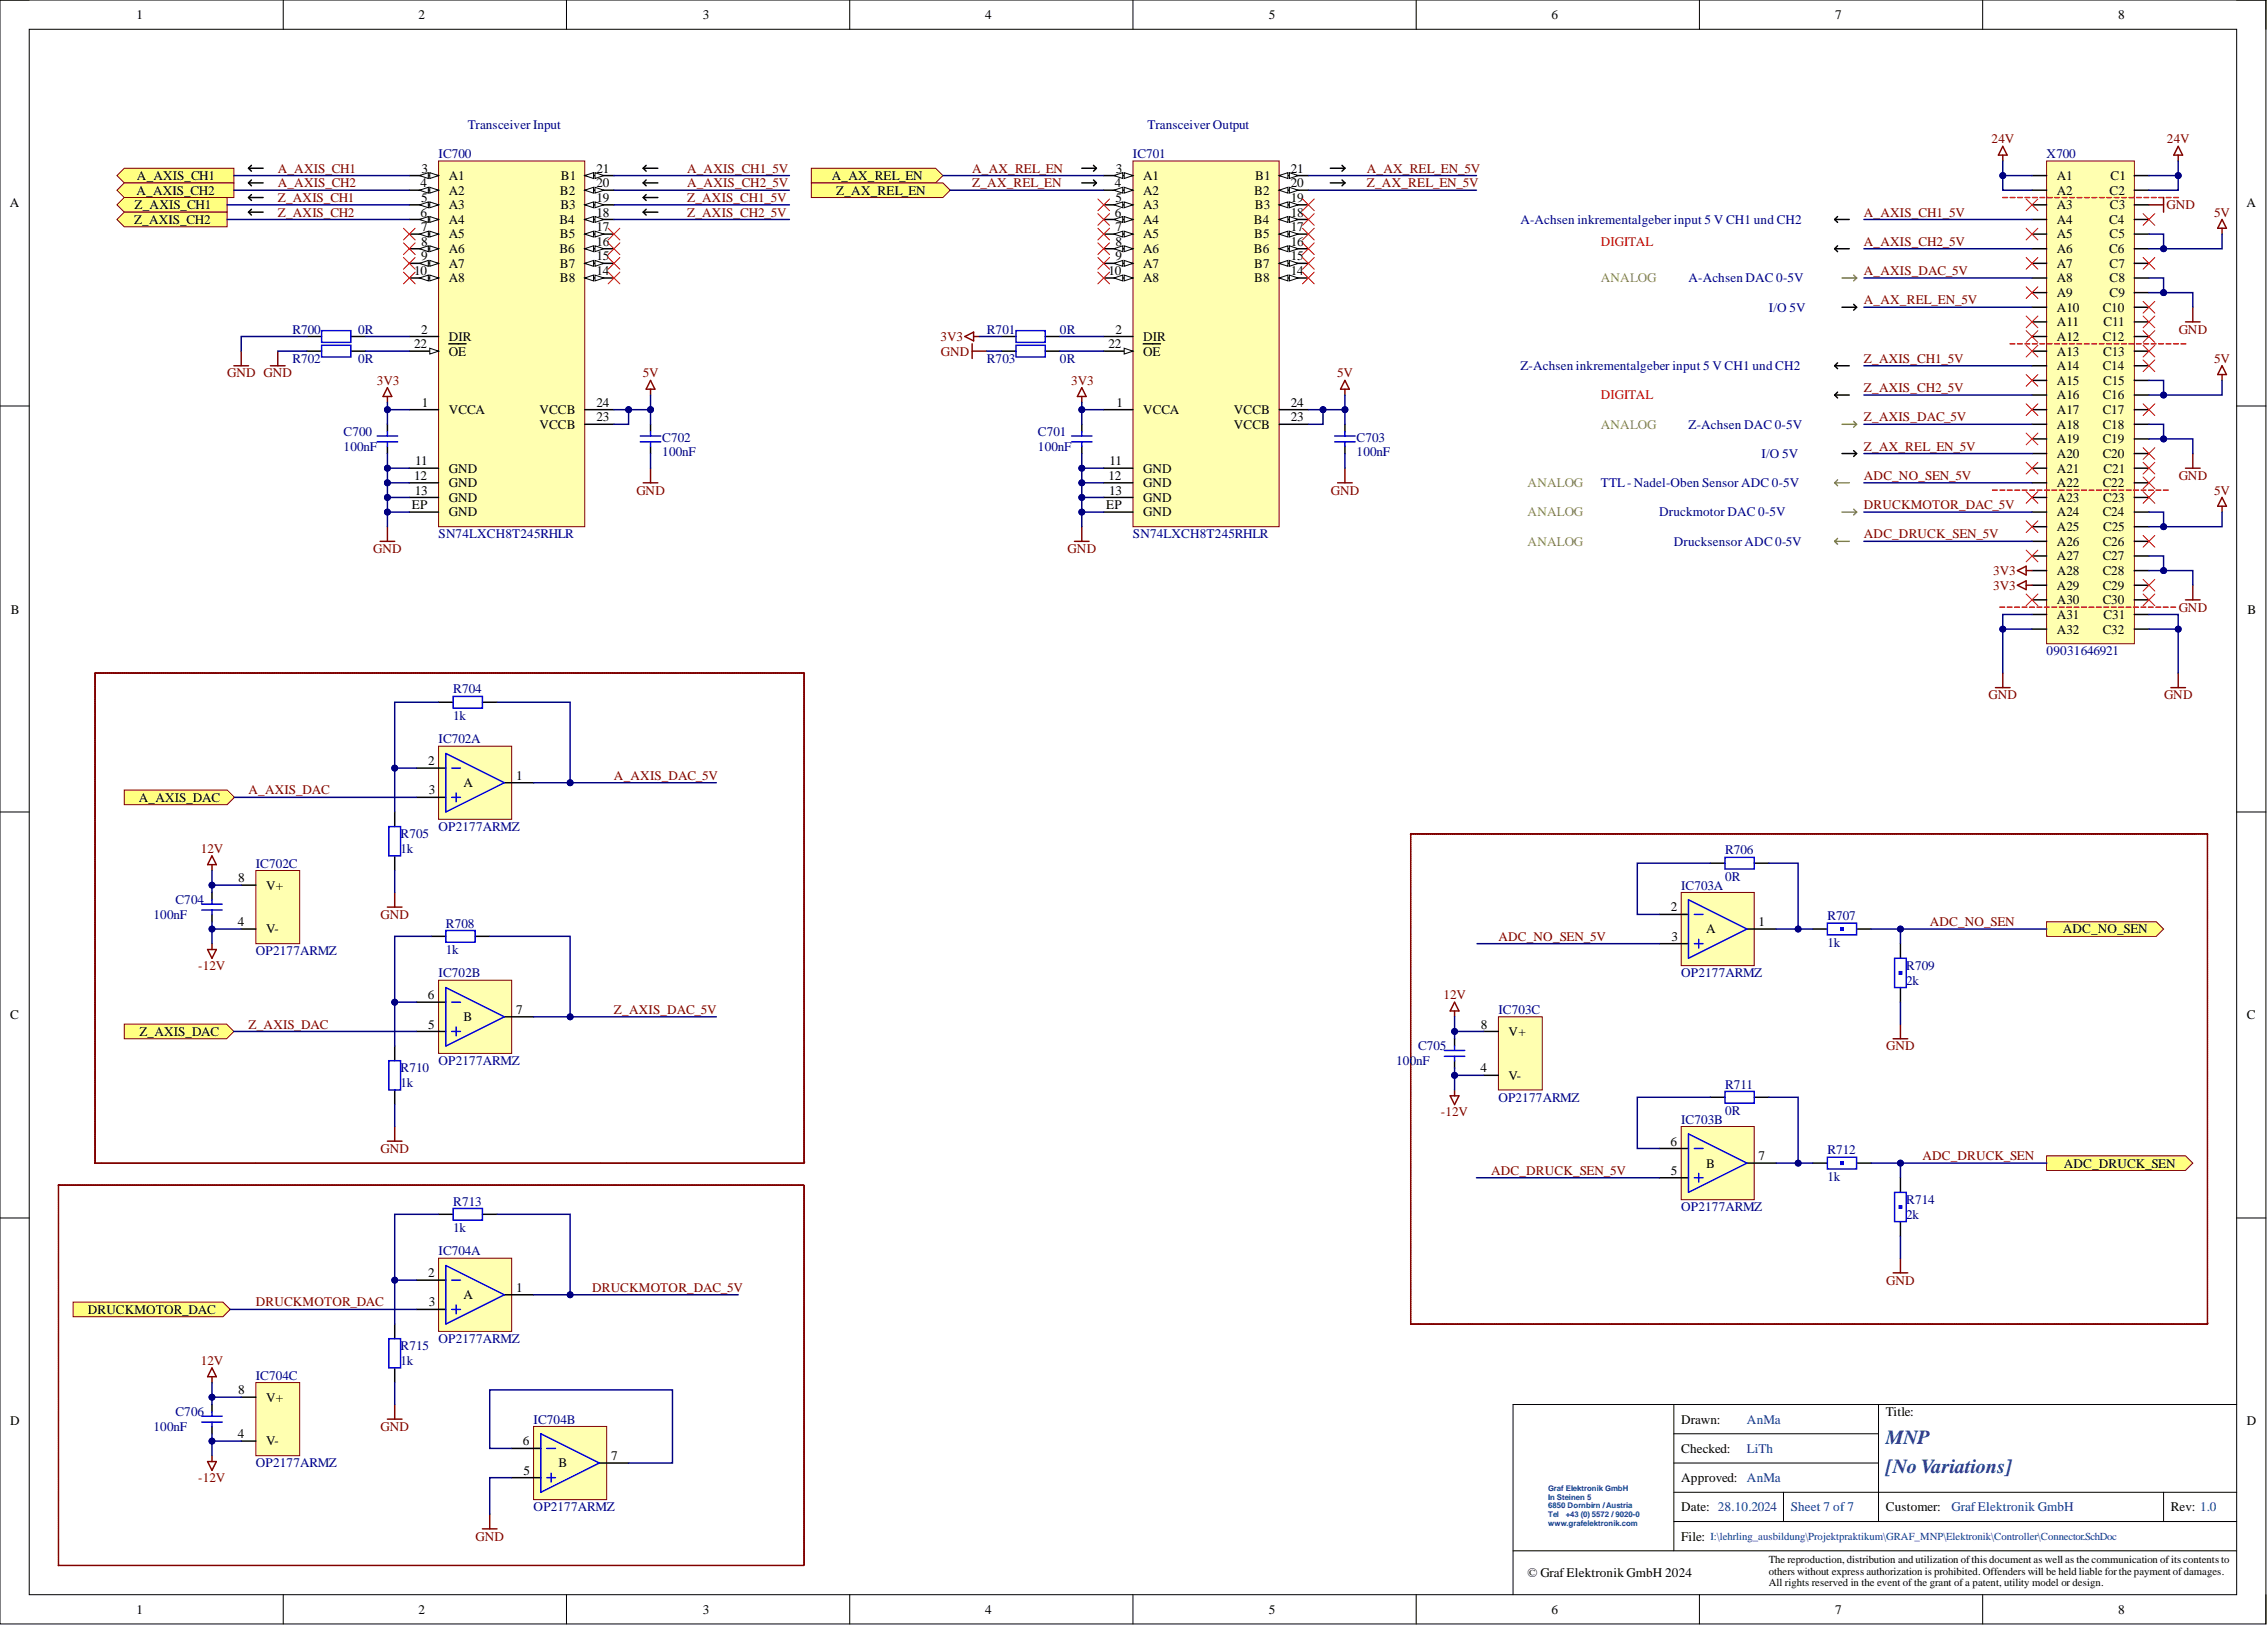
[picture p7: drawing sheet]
<svg xmlns="http://www.w3.org/2000/svg" width="393mm" height="282mm" viewBox="0 0 393 282" stroke-linecap="round" stroke-linejoin="round" font-family="sans-serif">
<defs><g id="words">
<g font-size="3.5" fill="#004687">
<text x="327.2" y="250.5">MNP</text>
<text x="327.2" y="255.6">[No Variations]</text>
</g>
<g font-size="2.3">
<text x="23.7" y="3.3">1</text>
<text x="72.6" y="3.3">2</text>
<text x="121.9" y="3.3">3</text>
<text x="171" y="3.3">4</text>
<text x="220.2" y="3.3">5</text>
<text x="269.2" y="3.3">6</text>
<text x="318.4" y="3.3">7</text>
<text x="367.5" y="3.3">8</text>
<text x="73.1" y="29.9">3</text>
<text x="103.5" y="29.9">21</text>
<text x="193.6" y="29.9">3</text>
<text x="224" y="29.9">21</text>
<text x="1.7" y="36">A</text>
<text x="23.7" y="33.8">A_AXIS_CH2</text>
<text x="23.8" y="31.2">A_AXIS_CH1</text>
<text x="73" y="32.5">4</text>
<text x="73.1" y="35">5</text>
<text x="77.9" y="31.2">A1</text>
<text x="77.9" y="33.8">A2</text>
<text x="97.1" y="33.8">B2</text>
<text x="97.3" y="31.2">B1</text>
<text x="103.5" y="35">19</text>
<text x="103.5" y="32.5">20</text>
<text x="144.3" y="31.2">A_AX_REL_EN</text>
<text x="145.1" y="33.8">Z_AX_REL_EN</text>
<text x="193.5" y="32.5">4</text>
<text x="193.5" y="35">5</text>
<text x="198.4" y="31.2">A1</text>
<text x="198.4" y="33.8">A2</text>
<text x="217.6" y="33.8">B2</text>
<text x="217.8" y="31.2">B1</text>
<text x="224" y="35">19</text>
<text x="224" y="32.5">20</text>
<text x="356.9" y="31.2">A1</text>
<text x="356.9" y="33.8">A2</text>
<text x="366" y="33.8">C2</text>
<text x="366.2" y="31.2">C1</text>
<text x="389.8" y="36">A</text>
<text x="23.3" y="38.8">Z_AXIS_CH2</text>
<text x="23.3" y="36.3">Z_AXIS_CH1</text>
<text x="73" y="37.6">6</text>
<text x="73.1" y="40.1">7</text>
<text x="77.9" y="36.3">A3</text>
<text x="77.9" y="38.8">A4</text>
<text x="77.9" y="41.4">A5</text>
<text x="97.1" y="38.8">B4</text>
<text x="97.1" y="41.4">B5</text>
<text x="97.2" y="36.3">B3</text>
<text x="103.5" y="40.1">17</text>
<text x="103.5" y="37.6">18</text>
<text x="193.5" y="37.6">6</text>
<text x="193.5" y="40.1">7</text>
<text x="198.4" y="36.3">A3</text>
<text x="198.4" y="38.8">A4</text>
<text x="198.4" y="41.4">A5</text>
<text x="217.5" y="38.8">B4</text>
<text x="217.6" y="41.4">B5</text>
<text x="217.7" y="36.3">B3</text>
<text x="224" y="40.1">17</text>
<text x="224" y="37.6">18</text>
<text x="356.9" y="36.3">A3</text>
<text x="356.9" y="38.8">A4</text>
<text x="356.9" y="41.4">A5</text>
<text x="365.9" y="38.8">C4</text>
<text x="366" y="41.4">C5</text>
<text x="366.1" y="36.3">C3</text>
<text x="71.9" y="47.7">10</text>
<text x="73.1" y="42.6">8</text>
<text x="73.1" y="45.2">9</text>
<text x="77.9" y="43.9">A6</text>
<text x="77.9" y="46.4">A7</text>
<text x="97.1" y="43.9">B6</text>
<text x="97.1" y="46.4">B7</text>
<text x="103.5" y="47.7">14</text>
<text x="103.5" y="45.2">15</text>
<text x="103.5" y="42.6">16</text>
<text x="192.4" y="47.7">10</text>
<text x="193.5" y="42.6">8</text>
<text x="193.5" y="45.2">9</text>
<text x="198.4" y="43.9">A6</text>
<text x="198.4" y="46.4">A7</text>
<text x="217.5" y="43.9">B6</text>
<text x="217.6" y="46.4">B7</text>
<text x="224" y="47.7">14</text>
<text x="224" y="45.2">15</text>
<text x="224" y="42.6">16</text>
<text x="356.9" y="43.9">A6</text>
<text x="356.9" y="46.4">A7</text>
<text x="365.9" y="43.9">C6</text>
<text x="366" y="46.4">C7</text>
<text x="77.9" y="49">A8</text>
<text x="97.1" y="49">B8</text>
<text x="198.4" y="49">A8</text>
<text x="217.6" y="49">B8</text>
<text x="356.9" y="49">A8</text>
<text x="356.9" y="51.5">A9</text>
<text x="366" y="49">C8</text>
<text x="366" y="51.5">C9</text>
<text x="73.1" y="57.9">2</text>
<text x="77.9" y="59.1">DIR</text>
<text x="193.5" y="57.9">2</text>
<text x="198.4" y="59.1">DIR</text>
<text x="356.9" y="54.1">A10</text>
<text x="356.9" y="56.6">A11</text>
<text x="356.9" y="59.1">A12</text>
<text x="364.8" y="54.1">C10</text>
<text x="364.8" y="59.1">C12</text>
<text x="365" y="56.6">C11</text>
<text x="71.9" y="60.4">22</text>
<text x="77.9" y="61.7">OE</text>
<text x="192.4" y="60.4">22</text>
<text x="198.4" y="61.7">OE</text>
<text x="356.9" y="61.7">A13</text>
<text x="356.9" y="64.2">A14</text>
<text x="364.8" y="64.2">C14</text>
<text x="364.9" y="61.7">C13</text>
<text x="73.2" y="70.6">1</text>
<text x="77.9" y="71.8">VCCA</text>
<text x="93.6" y="71.8">VCCB</text>
<text x="103.5" y="70.6">24</text>
<text x="193.7" y="70.6">1</text>
<text x="198.4" y="71.8">VCCA</text>
<text x="214.1" y="71.8">VCCB</text>
<text x="224" y="70.6">24</text>
<text x="356.9" y="66.7">A15</text>
<text x="356.9" y="69.3">A16</text>
<text x="356.9" y="71.8">A17</text>
<text x="364.8" y="69.3">C16</text>
<text x="364.8" y="71.8">C17</text>
<text x="364.9" y="66.7">C15</text>
<text x="93.6" y="74.4">VCCB</text>
<text x="103.5" y="73.1">23</text>
<text x="214.1" y="74.4">VCCB</text>
<text x="224" y="73.1">23</text>
<text x="356.9" y="74.4">A18</text>
<text x="356.9" y="76.9">A19</text>
<text x="364.8" y="74.4">C18</text>
<text x="364.8" y="76.9">C19</text>
<text x="71.9" y="83.2">12</text>
<text x="72" y="80.7">11</text>
<text x="77.9" y="82">GND</text>
<text x="192.4" y="83.2">12</text>
<text x="192.5" y="80.7">11</text>
<text x="198.4" y="82">GND</text>
<text x="356.9" y="79.4">A20</text>
<text x="356.9" y="82">A21</text>
<text x="364.8" y="79.4">C20</text>
<text x="365" y="82">C21</text>
<text x="71.4" y="88.3">EP</text>
<text x="72" y="85.8">13</text>
<text x="77.9" y="84.5">GND</text>
<text x="77.9" y="87">GND</text>
<text x="77.9" y="89.6">GND</text>
<text x="191.9" y="88.3">EP</text>
<text x="192.4" y="85.8">13</text>
<text x="198.4" y="84.5">GND</text>
<text x="198.4" y="87">GND</text>
<text x="198.4" y="89.6">GND</text>
<text x="356.9" y="84.5">A22</text>
<text x="356.9" y="87">A23</text>
<text x="356.9" y="89.6">A24</text>
<text x="364.8" y="84.5">C22</text>
<text x="364.8" y="89.6">C24</text>
<text x="364.9" y="87">C23</text>
<text x="356.9" y="92.1">A25</text>
<text x="356.9" y="94.7">A26</text>
<text x="364.8" y="94.7">C26</text>
<text x="364.9" y="92.1">C25</text>
<text x="356.9" y="97.2">A27</text>
<text x="356.9" y="99.7">A28</text>
<text x="364.8" y="97.2">C27</text>
<text x="364.8" y="99.7">C28</text>
<text x="1.9" y="106.4">B</text>
<text x="356.9" y="102.3">A29</text>
<text x="356.9" y="104.8">A30</text>
<text x="356.9" y="107.3">A31</text>
<text x="364.8" y="102.3">C29</text>
<text x="364.8" y="104.8">C30</text>
<text x="365" y="107.3">C31</text>
<text x="389.9" y="106.4">B</text>
<text x="356.9" y="109.9">A32</text>
<text x="364.8" y="109.9">C32</text>
<text x="74.3" y="132.7">2</text>
<text x="74.4" y="137.8">3</text>
<text x="80.4" y="136.5">A</text>
<text x="89.5" y="135.3">1</text>
<text x="24.1" y="139.1">A_AXIS_DAC</text>
<text x="41.3" y="153">8</text>
<text x="46.2" y="154.3">V+</text>
<text x="41.3" y="160.6">4</text>
<text x="46.2" y="161.9">V-</text>
<text x="289.9" y="158.1">2</text>
<text x="296" y="161.9">A</text>
<text x="305.1" y="160.6">1</text>
<text x="357.9" y="161.9">ADC_NO_SEN</text>
<text x="290" y="163.2">3</text>
<text x="74.2" y="173.3">6</text>
<text x="1.8" y="176.8">C</text>
<text x="24.2" y="179.7">Z_AXIS_DAC</text>
<text x="74.3" y="178.4">5</text>
<text x="80.4" y="177.1">B</text>
<text x="89.5" y="175.9">7</text>
<text x="256.9" y="178.4">8</text>
<text x="261.8" y="179.7">V+</text>
<text x="389.9" y="176.8">C</text>
<text x="256.9" y="186">4</text>
<text x="261.8" y="187.3">V-</text>
<text x="289.8" y="198.7">6</text>
<text x="289.9" y="203.8">5</text>
<text x="296" y="202.5">B</text>
<text x="305.1" y="201.2">7</text>
<text x="358.1" y="202.5">ADC_DRUCK_SEN</text>
<text x="74.3" y="221.5">2</text>
<text x="15.2" y="227.9">DRUCKMOTOR_DAC</text>
<text x="74.4" y="226.6">3</text>
<text x="80.4" y="225.4">A</text>
<text x="89.5" y="224.1">1</text>
<text x="41.3" y="241.8">8</text>
<text x="46.2" y="243.1">V+</text>
<text x="327.2" y="245.7">Title:</text>
<text x="1.8" y="247.3">D</text>
<text x="41.3" y="249.5">4</text>
<text x="46.2" y="250.7">V-</text>
<text x="90.7" y="250.7">6</text>
<text x="291.7" y="246.9">Drawn:</text>
<text x="291.7" y="252">Checked:</text>
<text x="389.9" y="247.3">D</text>
<text x="90.8" y="255.8">5</text>
<text x="96.9" y="254.5">B</text>
<text x="106" y="253.3">7</text>
<text x="291.7" y="257.1">Approved:</text>
<text x="291.7" y="262.1">Date: 28.10.2024</text>
<text x="327.2" y="262.1">Customer:</text>
<text x="376.7" y="262.1">Rev: 1.0</text>
<text x="291.7" y="267.2">File:</text>
<text x="265.1" y="273.6">© GrafElektronik GmbH 2024</text>
<text x="23.7" y="279.9">1</text>
<text x="72.6" y="279.9">2</text>
<text x="121.9" y="279.9">3</text>
<text x="171" y="279.9">4</text>
<text x="220.2" y="279.9">5</text>
<text x="269.2" y="279.9">6</text>
<text x="318.4" y="279.9">7</text>
<text x="367.5" y="279.9">8</text>
</g>
<g font-size="2.3" fill="#000080">
<text x="81.2" y="22.3">Transceiver Input</text>
<text x="199.1" y="22.3">Transceiver Output</text>
<text x="76.1" y="27.4">IC700</text>
<text x="196.6" y="27.4">IC701</text>
<text x="355.1" y="27.4">X700</text>
<text x="263.8" y="38.8">A-Achsen inkrementalgeber input 5 V CH1 und CH2</text>
<text x="293" y="49">A-Achsen DAC 0-5V</text>
<text x="50.7" y="57.9">R700</text>
<text x="62.1" y="57.9">0R</text>
<text x="171.2" y="57.9">R701</text>
<text x="183.9" y="57.9">0R</text>
<text x="306.9" y="54.1">I/O 5V</text>
<text x="50.7" y="62.9">R702</text>
<text x="62.1" y="62.9">0R</text>
<text x="171.2" y="62.9">R703</text>
<text x="183.9" y="62.9">0R</text>
<text x="263.8" y="64.2">Z-Achsen inkrementalgeber input 5 V CH1 und CH2</text>
<text x="59.6" y="75.6">C700</text>
<text x="114.9" y="76.6">C702</text>
<text x="180.1" y="75.6">C701</text>
<text x="235.4" y="76.6">C703</text>
<text x="293" y="74.4">Z-Achsen DAC 0-5V</text>
<text x="59.6" y="78.2">100nF</text>
<text x="114.9" y="79.2">100nF</text>
<text x="180.1" y="78.2">100nF</text>
<text x="235.4" y="79.2">100nF</text>
<text x="305.6" y="79.4">I/O 5V</text>
<text x="277.7" y="84.5">TTL- Nadel-Oben Sensor ADC 0-5V</text>
<text x="287.9" y="89.6">Druckmotor DAC 0-5V</text>
<text x="76.1" y="93.4">SN74LXCH8T245RHLR</text>
<text x="196.6" y="93.4">SN74LXCH8T245RHLR</text>
<text x="290.4" y="94.7">Drucksensor ADC 0-5V</text>
<text x="355.1" y="113.7">09031646921</text>
<text x="78.6" y="124.9">1k</text>
<text x="78.6" y="120.3">R704</text>
<text x="76.1" y="128.9">IC702A</text>
<text x="69.5" y="148">1k</text>
<text x="69.5" y="145.4">R705</text>
<text x="76.1" y="144.1">OP2177ARMZ</text>
<text x="299.3" y="148.2">R706</text>
<text x="44.4" y="150.5">IC702C</text>
<text x="291.7" y="154.3">IC703A</text>
<text x="299.3" y="152.8">0R</text>
<text x="26.6" y="159.4">100nF</text>
<text x="30.4" y="156.8">C704</text>
<text x="77.4" y="160.9">R708</text>
<text x="317.1" y="159.6">R707</text>
<text x="44.4" y="165.7">OP2177ARMZ</text>
<text x="77.4" y="165.5">1k</text>
<text x="317.1" y="164.2">1k</text>
<text x="76.1" y="169.5">IC702B</text>
<text x="291.7" y="169.5">OP2177ARMZ</text>
<text x="330.8" y="170.8">2k</text>
<text x="330.8" y="168.3">R709</text>
<text x="260" y="175.9">IC703C</text>
<text x="76.1" y="184.7">OP2177ARMZ</text>
<text x="242.2" y="184.7">100nF</text>
<text x="246" y="182.2">C705</text>
<text x="69.5" y="188.6">1k</text>
<text x="69.5" y="186">R710</text>
<text x="260" y="191.1">OP2177ARMZ</text>
<text x="299.3" y="188.8">R711</text>
<text x="291.7" y="194.9">IC703B</text>
<text x="299.3" y="193.4">0R</text>
<text x="317.1" y="200.2">R712</text>
<text x="78.6" y="209.1">R713</text>
<text x="317.1" y="204.8">1k</text>
<text x="330.8" y="208.9">R714</text>
<text x="78.6" y="213.7">1k</text>
<text x="291.7" y="210.1">OP2177ARMZ</text>
<text x="330.8" y="211.4">2k</text>
<text x="76.1" y="217.7">IC704A</text>
<text x="76.1" y="233">OP2177ARMZ</text>
<text x="44.4" y="239.3">IC704C</text>
<text x="69.5" y="236.8">1k</text>
<text x="69.5" y="234.2">R715</text>
<text x="30.4" y="245.7">C706</text>
<text x="26.6" y="248.2">100nF</text>
<text x="92.6" y="246.9">IC704B</text>
<text x="44.4" y="254.5">OP2177ARMZ</text>
<text x="92.6" y="262.1">OP2177ARMZ</text>
</g>
<g font-size="2.3" fill="#800000">
<text x="48.2" y="29.9">A_AXIS_CH1</text>
<text x="119.2" y="29.9">A_AXIS_CH1_5V</text>
<text x="168.7" y="29.9">A_AX_REL_EN</text>
<text x="237.2" y="29.9">A_AX_REL_EN_5V</text>
<text x="345.6" y="24.9">24V</text>
<text x="376" y="24.9">24V</text>
<text x="48.2" y="32.5">A_AXIS_CH2</text>
<text x="48.2" y="35">Z_AXIS_CH1</text>
<text x="119.2" y="32.5">A_AXIS_CH2_5V</text>
<text x="119.2" y="35">Z_AXIS_CH1_5V</text>
<text x="168.7" y="32.5">Z_AX_REL_EN</text>
<text x="237.2" y="32.5">Z_AX_REL_EN_5V</text>
<text x="48.2" y="37.6">Z_AXIS_CH2</text>
<text x="119.2" y="37.6">Z_AXIS_CH2_5V</text>
<text x="323.4" y="37.6">A_AXIS_CH1_5V</text>
<text x="375.9" y="36.3">GND</text>
<text x="384.2" y="37.6">5V</text>
<text x="323.4" y="42.6">A_AXIS_CH2_5V</text>
<text x="323.4" y="47.7">A_AXIS_DAC_5V</text>
<text x="323.4" y="52.8">A_AX_REL_EN_5V</text>
<text x="163.2" y="59.1">3V3</text>
<text x="378" y="57.9">GND</text>
<text x="39.4" y="65.5">GND GND</text>
<text x="111.5" y="65.5">5V</text>
<text x="163.3" y="61.7">GND</text>
<text x="232" y="65.5">5V</text>
<text x="323.4" y="62.9">Z_AXIS_CH1_5V</text>
<text x="384.2" y="62.9">5V</text>
<text x="65.4" y="66.7">3V3</text>
<text x="185.8" y="66.7">3V3</text>
<text x="323.4" y="68">Z_AXIS_CH2_5V</text>
<text x="323.4" y="73.1">Z_AXIS_DAC_5V</text>
<text x="323.4" y="78.2">Z_AX_REL_EN_5V</text>
<text x="323.4" y="83.2">ADC_NO_SEN_5V</text>
<text x="378" y="83.2">GND</text>
<text x="110.4" y="85.8">GND</text>
<text x="230.9" y="85.8">GND</text>
<text x="323.4" y="88.3">DRUCKMOTOR_DAC_5V</text>
<text x="384.2" y="85.8">5V</text>
<text x="64.8" y="95.9">GND</text>
<text x="185.2" y="95.9">GND</text>
<text x="323.4" y="93.4">ADC_DRUCK_SEN_5V</text>
<text x="345.8" y="99.7">3V3</text>
<text x="345.8" y="102.3">3V3</text>
<text x="378" y="106.1">GND</text>
<text x="345" y="121.3">GND</text>
<text x="375.5" y="121.3">GND</text>
<text x="43.1" y="137.8">A_AXIS_DAC</text>
<text x="106.5" y="135.3">A_AXIS_DAC_5V</text>
<text x="34.8" y="148">12V</text>
<text x="66" y="159.4">GND</text>
<text x="334.8" y="160.6">ADC_NO_SEN</text>
<text x="260" y="163.2">ADC_NO_SEN_5V</text>
<text x="34.4" y="168.3">-12V</text>
<text x="250.4" y="173.3">12V</text>
<text x="43.1" y="178.4">Z_AXIS_DAC</text>
<text x="106.5" y="175.9">Z_AXIS_DAC_5V</text>
<text x="327.3" y="182.2">GND</text>
<text x="250" y="193.6">-12V</text>
<text x="66" y="200">GND</text>
<text x="258.7" y="203.8">ADC_DRUCK_SEN_5V</text>
<text x="333.6" y="201.2">ADC_DRUCK_SEN</text>
<text x="44.4" y="226.6">DRUCKMOTOR_DAC</text>
<text x="102.7" y="224.1">DRUCKMOTOR_DAC_5V</text>
<text x="327.3" y="222.8">GND</text>
<text x="34.8" y="236.8">12V</text>
<text x="66" y="248.2">GND</text>
<text x="34.4" y="257.1">-12V</text>
<text x="82.5" y="267.2">GND</text>
</g>
<g font-size="2.3" fill="#f00">
<text x="277.7" y="42.6">DIGITAL</text>
<text x="277.7" y="69.3">DIGITAL</text>
</g>
<g font-size="2.3" fill="#6aa84f">
<text x="277.7" y="49">ANALOG</text>
<text x="277.7" y="74.4">ANALOG</text>
<text x="265.1" y="84.5">ANALOG</text>
<text x="265.1" y="89.6">ANALOG</text>
<text x="265.1" y="94.7">ANALOG</text>
</g>
<g font-size="2.3" fill="#004687">
<text x="303.1" y="246.9">AnMa</text>
<text x="303.1" y="252">LiTh</text>
<text x="303.1" y="257.1">AnMa</text>
<text x="310.7" y="262.1">Sheet 7 of 7</text>
<text x="338.6" y="262.1">GrafElektronik GmbH</text>
</g>
<text font-size="1.9" fill="#004687" x="296.8" y="267.1">I:\lehrling_ausbildung\Projektpraktikum\GRAF_MNP\Elektronik\Controller\Connector.SchDoc</text>
<g font-size="1.9">
<text x="306.9" y="271.1">The reproduction, distribution and utilization ofthis document as well as the communication ofits contents to</text>
<text x="306.9" y="273.1">others without express authorization is prohibited. Offenders will be held liable for the payment ofdamages.</text>
<text x="306.9" y="275.2">All rights reserved in the event ofthe grant ofa patent, utility model or design.</text>
</g>
<g font-size="1.4" fill="#004687">
<text x="268.6" y="258.6">Graf Elektronik GmbH</text>
<text x="268.6" y="260.1">In Steinen 5</text>
<text x="268.6" y="263.2">Tel</text>
<text x="268.6" y="261.6">6850 Dornbirn /Austria</text>
<text x="271.7" y="263.2">+43 (0) 5572 /9020-0</text>
<text x="268.6" y="264.7">www.grafelektronik.com</text>
</g>
</g></defs>
<g fill="none" stroke="#000" stroke-width=".17">
<path d="M0 0h393.2v281.7h-393.2zM0 0h5.1M5.1 5.1h383v271.5h-383zM49.1 0v5.1M98.3 0v5.1M147.4 0v5.1M196.6 0v5.1M245.7 0v5.1M294.9 0v5.1M344 0v5.1M388.1 0h5.1v5.1M0 70.4h5.1"/>
<path d="M388.1 70.4h5.1M0 140.8h5.1M388.1 140.8h5.1M0 211.3h5.1M388.1 211.3h5.1M290.4 243.6v25.4M290.4 248.7h35.5M290.4 258.9h97.7M290.4 253.8h35.5M309.5 258.9v5M325.9 243.6v20.3M375.4 258.9v5"/>
<path d="M388.1 243.6h-125.6v33M49.1 276.6v5.1M98.3 276.6v5.1M147.4 276.6v5.1M196.6 276.6v5.1M245.7 276.6v5.1M262.5 269h125.6M290.4 263.9h97.7M294.9 276.6v5.1M344 276.6v5.1M393.2 276.6v5.1"/>
</g>
<path d="M355.1 27.9h15.2v83.8h-15.2z" fill-rule="evenodd" fill="#ffffb0"/>
<path d="M355.1 27.9h15.2v83.8h-15.2z" fill="none" stroke="#800000" stroke-width=".17"/>
<g fill="none" stroke="#000" stroke-width=".25">
<path d="M352.6 30.5h2.5M352.6 33h2.5M352.6 35.5h2.5M352.6 38.1h2.5M370.3 30.5h2.6M370.3 33h2.6M370.3 35.5h2.6M370.3 38.1h2.6M352.6 40.6h2.5M352.6 43.1h2.5M352.6 45.7h2.5M352.6 48.2h2.5"/>
<path d="M352.6 50.8h2.5M352.6 53.3h2.5M352.6 55.8h2.5M352.6 58.4h2.5M370.3 40.6h2.6M370.3 43.1h2.6M370.3 45.7h2.6M370.3 48.2h2.6M370.3 50.8h2.6M370.3 53.3h2.6M370.3 55.8h2.6M370.3 58.4h2.6"/>
<path d="M352.6 60.9h2.5M352.6 63.4h2.5M352.6 66h2.5M352.6 68.5h2.5M352.6 71.1h2.5M352.6 73.6h2.5M352.6 76.1h2.5M352.6 78.7h2.5M370.3 60.9h2.6M370.3 63.4h2.6M370.3 66h2.6M370.3 68.5h2.6"/>
<path d="M370.3 71.1h2.6M370.3 73.6h2.6M370.3 76.1h2.6M370.3 78.7h2.6M352.6 81.2h2.5M352.6 83.7h2.5M352.6 86.3h2.5M352.6 88.8h2.5M352.6 91.4h2.5M352.6 93.9h2.5M352.6 96.4h2.5M352.6 99h2.5"/>
<path d="M370.3 81.2h2.6M370.3 83.7h2.6M370.3 86.3h2.6M370.3 88.8h2.6M370.3 91.4h2.6M370.3 93.9h2.6M370.3 96.4h2.6M370.3 99h2.6M352.6 101.5h2.5M352.6 104h2.5M352.6 106.6h2.5M352.6 109.1h2.5"/>
<path d="M370.3 101.5h2.6M370.3 104h2.6M370.3 106.6h2.6M370.3 109.1h2.6"/>
</g>
<g fill="none" stroke="#800000" stroke-width=".25">
<path d="M347.5 26.9v1M347.5 25.4l.8 1.5h-1.6zM377.9 26.9v1M377.9 25.4l.8 1.5h-1.5zM385.5 38.1l.8 1.5h-1.5zM385.5 39.6v1M379.2 55.8h2.5M380.5 53.3v2.5M380.5 78.7v2.5M385.5 65v1M385.5 63.4l.8 1.6h-1.5zM379.2 81.2h2.5"/>
<path d="M385.5 87.8v1M385.5 86.3l.8 1.5h-1.5zM346.2 119.3h2.6M347.5 116.7v2.6M350 101.5l1.6-.7v1.5zM351.6 101.5h1M376.7 119.3h2.5M377.9 116.7v2.6M379.2 104h2.5M380.5 101.5v2.5"/>
</g>
<g fill="none" stroke="#f00" stroke-width=".25">
<path d="M347.5 34.3h.8M348.8 34.3h.8M350.1 34.3h.8M351.4 34.3h.8M352.7 34.3h.8M353.9 34.3h.9M355.2 34.3h.9M356.5 34.3h.9M357.8 34.3h.8M359.1 34.3h.8M360.4 34.3h.8M361.7 34.3h.8"/>
<path d="M363 34.3h.8M364.3 34.3h.8M365.6 34.3h.8M366.8 34.3h.9M368.1 34.3h.9M369.4 34.3h.8M370.7 34.3h.8M372 34.3h.8M373.3 34.3h.8M374.6 34.3h.8M375.9 34.3h.8M377.2 34.3h.8"/>
<path d="M348.8 59.6h.8M350.1 59.6h.8M351.3 59.6h.9M352.6 59.6h.9M353.9 59.6h.9M355.2 59.6h.8M356.5 59.6h.8M357.8 59.6h.8M359.1 59.6h.8M360.4 59.6h.8M361.7 59.6h.8M363 59.6h.8"/>
<path d="M364.2 59.6h.9M365.5 59.6h.9M366.8 59.6h.8M368.1 59.6h.8M369.4 59.6h.8M370.7 59.6h.8M372 59.6h.8M373.3 59.6h.8M374.6 59.6h.8M375.8 59.6h.9M377.1 59.6h.9M378.4 59.6h.8"/>
<path d="M345.7 85h.9M347 85h.8M348.3 85h.8M349.6 85h.8M350.9 85h.8M352.2 85h.8M353.5 85h.8M354.8 85h.8M356 85h.9M357.3 85h.9M358.6 85h.8M359.9 85h.8"/>
<path d="M361.2 85h.8M362.5 85h.8M363.8 85h.8M365.1 85h.8M366.4 85h.8M367.6 85h.9M368.9 85h.9M370.2 85h.8M371.5 85h.8M372.8 85h.8M374.1 85h.8M375.4 85h.8"/>
<path d="M347 105.3h.8M348.3 105.3h.8M349.6 105.3h.8M350.9 105.3h.8M352.2 105.3h.8M353.4 105.3h.9M354.7 105.3h.9M356 105.3h.8M357.3 105.3h.8M358.6 105.3h.8M359.9 105.3h.8M361.2 105.3h.8"/>
<path d="M362.5 105.3h.8M363.8 105.3h.8M365 105.3h.9M366.3 105.3h.9M367.6 105.3h.8M368.9 105.3h.8M370.2 105.3h.8M371.5 105.3h.8M372.8 105.3h.8M374.1 105.3h.8M375.4 105.3h.8M376.7 105.3h.8"/>
</g>
<path d="M140.8 29.2h21.5l1.3 1.3-1.3 1.2h-21.5z" fill-rule="evenodd" fill="#ffff80"/>
<path d="M140.8 29.2h21.5l1.3 1.3-1.3 1.2h-21.5z" fill="none" stroke="#800000" stroke-width=".17"/>
<path d="M140.8 31.7h22.8l1.3 1.3-1.3 1.3h-22.8z" fill-rule="evenodd" fill="#ffff80"/>
<path d="M140.8 31.7h22.8l1.3 1.3-1.3 1.3h-22.8z" fill="none" stroke="#800000" stroke-width=".17"/>
<path d="M196.6 27.9h25.3v63.5h-25.3z" fill-rule="evenodd" fill="#ffffb0"/>
<path d="M196.6 27.9h25.3v63.5h-25.3z" fill="none" stroke="#800000" stroke-width=".17"/>
<path d="M191.5 30.5h5.1M191.5 58.4h5.1M191.5 71.1h5.1" fill="none" stroke="#000" stroke-width=".25"/>
<path d="M195.1 29.9l1.5 .6-1.5 .5z" fill="#f8fcff"/>
<path d="M195.1 29.9l1.5 .6-1.5 .5z" fill="none" stroke="#000" stroke-width=".17"/>
<path d="M193.3 30.5l1.5-.6v1.1z" fill="#f8fcff"/>
<path d="M193.3 30.5l1.5-.6v1.1z" fill="none" stroke="#000" stroke-width=".17"/>
<path d="M191.5 33h5.1" fill="none" stroke="#000" stroke-width=".25"/>
<path d="M195.1 32.5l1.5 .5-1.5 .5z" fill="#f8fcff"/>
<path d="M195.1 32.5l1.5 .5-1.5 .5z" fill="none" stroke="#000" stroke-width=".17"/>
<path d="M193.3 33l1.5-.5v1z" fill="#f8fcff"/>
<path d="M193.3 33l1.5-.5v1z" fill="none" stroke="#000" stroke-width=".17"/>
<path d="M191.5 35.5h5.1" fill="none" stroke="#000" stroke-width=".25"/>
<path d="M195.1 35l1.5 .5-1.5 .5z" fill="#f8fcff"/>
<path d="M195.1 35l1.5 .5-1.5 .5z" fill="none" stroke="#000" stroke-width=".17"/>
<path d="M193.3 35.5l1.5-.5v1z" fill="#f8fcff"/>
<path d="M193.3 35.5l1.5-.5v1z" fill="none" stroke="#000" stroke-width=".17"/>
<path d="M191.5 38.1h5.1" fill="none" stroke="#000" stroke-width=".25"/>
<path d="M195.1 37.6l1.5 .5-1.5 .5z" fill="#f8fcff"/>
<path d="M195.1 37.6l1.5 .5-1.5 .5z" fill="none" stroke="#000" stroke-width=".17"/>
<path d="M193.3 38.1l1.5-.5v1z" fill="#f8fcff"/>
<path d="M193.3 38.1l1.5-.5v1z" fill="none" stroke="#000" stroke-width=".17"/>
<path d="M191.5 40.6h5.1" fill="none" stroke="#000" stroke-width=".25"/>
<path d="M195.1 40.1l1.5 .5-1.5 .5z" fill="#f8fcff"/>
<path d="M195.1 40.1l1.5 .5-1.5 .5z" fill="none" stroke="#000" stroke-width=".17"/>
<path d="M193.3 40.6l1.5-.5v1z" fill="#f8fcff"/>
<path d="M193.3 40.6l1.5-.5v1z" fill="none" stroke="#000" stroke-width=".17"/>
<path d="M191.5 43.1h5.1" fill="none" stroke="#000" stroke-width=".25"/>
<path d="M195.1 42.6l1.5 .5-1.5 .6z" fill="#f8fcff"/>
<path d="M195.1 42.6l1.5 .5-1.5 .6z" fill="none" stroke="#000" stroke-width=".17"/>
<path d="M193.3 43.1l1.5-.5v1.1z" fill="#f8fcff"/>
<path d="M193.3 43.1l1.5-.5v1.1z" fill="none" stroke="#000" stroke-width=".17"/>
<path d="M191.5 45.7h5.1" fill="none" stroke="#000" stroke-width=".25"/>
<path d="M195.1 45.2l1.5 .5-1.5 .5z" fill="#f8fcff"/>
<path d="M195.1 45.2l1.5 .5-1.5 .5z" fill="none" stroke="#000" stroke-width=".17"/>
<path d="M193.3 45.7l1.5-.5v1z" fill="#f8fcff"/>
<path d="M193.3 45.7l1.5-.5v1z" fill="none" stroke="#000" stroke-width=".17"/>
<path d="M191.5 48.2h5.1" fill="none" stroke="#000" stroke-width=".25"/>
<path d="M195.1 47.7l1.5 .5-1.5 .5z" fill="#f8fcff"/>
<path d="M195.1 47.7l1.5 .5-1.5 .5z" fill="none" stroke="#000" stroke-width=".17"/>
<path d="M193.3 48.2l1.5-.5v1z" fill="#f8fcff"/>
<path d="M193.3 48.2l1.5-.5v1z" fill="none" stroke="#000" stroke-width=".17"/>
<path d="M191.5 60.9h5.1M191.5 81.2h5.1M191.5 83.7h5.1M191.5 86.3h5.1" fill="none" stroke="#000" stroke-width=".25"/>
<path d="M195.1 60.4l1.5 .5-1.5 .5z" fill="#f8fcff"/>
<path d="M195.1 60.4l1.5 .5-1.5 .5z" fill="none" stroke="#000" stroke-width=".17"/>
<path d="M198.4 59.6h3M221.9 48.2h5.1M221.9 73.6h5.1M221.9 71.1h5.1M191.5 88.8h5.1" fill="none" stroke="#000" stroke-width=".25"/>
<path d="M221.9 48.2l1.6-.5v1z" fill="#f8fcff"/>
<path d="M221.9 48.2l1.6-.5v1z" fill="none" stroke="#000" stroke-width=".17"/>
<path d="M223.7 47.7l1.5 .5-1.5 .5z" fill="#f8fcff"/>
<path d="M223.7 47.7l1.5 .5-1.5 .5z" fill="none" stroke="#000" stroke-width=".17"/>
<path d="M221.9 45.7h5.1" fill="none" stroke="#000" stroke-width=".25"/>
<path d="M221.9 45.7l1.6-.5v1z" fill="#f8fcff"/>
<path d="M221.9 45.7l1.6-.5v1z" fill="none" stroke="#000" stroke-width=".17"/>
<path d="M223.7 45.2l1.5 .5-1.5 .5z" fill="#f8fcff"/>
<path d="M223.7 45.2l1.5 .5-1.5 .5z" fill="none" stroke="#000" stroke-width=".17"/>
<path d="M221.9 43.1h5.1" fill="none" stroke="#000" stroke-width=".25"/>
<path d="M221.9 43.1l1.6-.5v1.1z" fill="#f8fcff"/>
<path d="M221.9 43.1l1.6-.5v1.1z" fill="none" stroke="#000" stroke-width=".17"/>
<path d="M223.7 42.6l1.5 .5-1.5 .6z" fill="#f8fcff"/>
<path d="M223.7 42.6l1.5 .5-1.5 .6z" fill="none" stroke="#000" stroke-width=".17"/>
<path d="M221.9 40.6h5.1" fill="none" stroke="#000" stroke-width=".25"/>
<path d="M221.9 40.6l1.6-.5v1z" fill="#f8fcff"/>
<path d="M221.9 40.6l1.6-.5v1z" fill="none" stroke="#000" stroke-width=".17"/>
<path d="M223.7 40.1l1.5 .5-1.5 .5z" fill="#f8fcff"/>
<path d="M223.7 40.1l1.5 .5-1.5 .5z" fill="none" stroke="#000" stroke-width=".17"/>
<path d="M221.9 38.1h5.1" fill="none" stroke="#000" stroke-width=".25"/>
<path d="M221.9 38.1l1.6-.5v1z" fill="#f8fcff"/>
<path d="M221.9 38.1l1.6-.5v1z" fill="none" stroke="#000" stroke-width=".17"/>
<path d="M223.7 37.6l1.5 .5-1.5 .5z" fill="#f8fcff"/>
<path d="M223.7 37.6l1.5 .5-1.5 .5z" fill="none" stroke="#000" stroke-width=".17"/>
<path d="M221.9 35.5h5.1" fill="none" stroke="#000" stroke-width=".25"/>
<path d="M221.9 35.5l1.6-.5v1z" fill="#f8fcff"/>
<path d="M221.9 35.5l1.6-.5v1z" fill="none" stroke="#000" stroke-width=".17"/>
<path d="M223.7 35l1.5 .5-1.5 .5z" fill="#f8fcff"/>
<path d="M223.7 35l1.5 .5-1.5 .5z" fill="none" stroke="#000" stroke-width=".17"/>
<path d="M221.9 33h5.1" fill="none" stroke="#000" stroke-width=".25"/>
<path d="M221.9 33l1.6-.5v1z" fill="#f8fcff"/>
<path d="M221.9 33l1.6-.5v1z" fill="none" stroke="#000" stroke-width=".17"/>
<path d="M223.7 32.5l1.5 .5-1.5 .5z" fill="#f8fcff"/>
<path d="M223.7 32.5l1.5 .5-1.5 .5z" fill="none" stroke="#000" stroke-width=".17"/>
<path d="M221.9 30.5h5.1" fill="none" stroke="#000" stroke-width=".25"/>
<path d="M221.9 30.5l1.6-.6v1.1z" fill="#f8fcff"/>
<path d="M221.9 30.5l1.6-.6v1.1z" fill="none" stroke="#000" stroke-width=".17"/>
<path d="M223.7 29.9l1.5 .6-1.5 .5z" fill="#f8fcff"/>
<path d="M223.7 29.9l1.5 .6-1.5 .5z" fill="none" stroke="#000" stroke-width=".17"/>
<path d="M167.4 58.4l1.5-.8v1.5zM168.7 59.6v2.6M168.9 58.4h1M168.7 60.9h2.5" fill="none" stroke="#800000" stroke-width=".25"/>
<path d="M173.8 58.4h2.5M181.4 58.4h2.5M173.8 60.9h2.5M181.4 60.9h2.5" fill="none" stroke="#000" stroke-width=".25"/>
<path d="M176.3 57.4h5.1v2h-5.1zM176.3 59.9h5.1v2h-5.1z" fill="none" stroke="#00f" stroke-width=".25"/>
<path d="M76.1 27.9h25.4v63.5h-25.4z" fill-rule="evenodd" fill="#ffffb0"/>
<path d="M76.1 27.9h25.4v63.5h-25.4z" fill="none" stroke="#800000" stroke-width=".17"/>
<path d="M71 30.5h5.1M71 58.4h5.1M71 71.1h5.1" fill="none" stroke="#000" stroke-width=".25"/>
<path d="M74.6 29.9l1.5 .6-1.5 .5z" fill="#f8fcff"/>
<path d="M74.6 29.9l1.5 .6-1.5 .5z" fill="none" stroke="#000" stroke-width=".17"/>
<path d="M72.8 30.5l1.5-.6v1.1z" fill="#f8fcff"/>
<path d="M72.8 30.5l1.5-.6v1.1z" fill="none" stroke="#000" stroke-width=".17"/>
<path d="M71 33h5.1" fill="none" stroke="#000" stroke-width=".25"/>
<path d="M74.6 32.5l1.5 .5-1.5 .5z" fill="#f8fcff"/>
<path d="M74.6 32.5l1.5 .5-1.5 .5z" fill="none" stroke="#000" stroke-width=".17"/>
<path d="M72.8 33l1.5-.5v1z" fill="#f8fcff"/>
<path d="M72.8 33l1.5-.5v1z" fill="none" stroke="#000" stroke-width=".17"/>
<path d="M71 35.5h5.1" fill="none" stroke="#000" stroke-width=".25"/>
<path d="M74.6 35l1.5 .5-1.5 .5z" fill="#f8fcff"/>
<path d="M74.6 35l1.5 .5-1.5 .5z" fill="none" stroke="#000" stroke-width=".17"/>
<path d="M72.8 35.5l1.5-.5v1z" fill="#f8fcff"/>
<path d="M72.8 35.5l1.5-.5v1z" fill="none" stroke="#000" stroke-width=".17"/>
<path d="M71 38.1h5.1" fill="none" stroke="#000" stroke-width=".25"/>
<path d="M74.6 37.6l1.5 .5-1.5 .5z" fill="#f8fcff"/>
<path d="M74.6 37.6l1.5 .5-1.5 .5z" fill="none" stroke="#000" stroke-width=".17"/>
<path d="M72.8 38.1l1.5-.5v1z" fill="#f8fcff"/>
<path d="M72.8 38.1l1.5-.5v1z" fill="none" stroke="#000" stroke-width=".17"/>
<path d="M71 40.6h5.1" fill="none" stroke="#000" stroke-width=".25"/>
<path d="M74.6 40.1l1.5 .5-1.5 .5z" fill="#f8fcff"/>
<path d="M74.6 40.1l1.5 .5-1.5 .5z" fill="none" stroke="#000" stroke-width=".17"/>
<path d="M72.8 40.6l1.5-.5v1z" fill="#f8fcff"/>
<path d="M72.8 40.6l1.5-.5v1z" fill="none" stroke="#000" stroke-width=".17"/>
<path d="M71 43.1h5.1" fill="none" stroke="#000" stroke-width=".25"/>
<path d="M74.6 42.6l1.5 .5-1.5 .6z" fill="#f8fcff"/>
<path d="M74.6 42.6l1.5 .5-1.5 .6z" fill="none" stroke="#000" stroke-width=".17"/>
<path d="M72.8 43.1l1.5-.5v1.1z" fill="#f8fcff"/>
<path d="M72.8 43.1l1.5-.5v1.1z" fill="none" stroke="#000" stroke-width=".17"/>
<path d="M71 45.7h5.1" fill="none" stroke="#000" stroke-width=".25"/>
<path d="M74.6 45.2l1.5 .5-1.5 .5z" fill="#f8fcff"/>
<path d="M74.6 45.2l1.5 .5-1.5 .5z" fill="none" stroke="#000" stroke-width=".17"/>
<path d="M72.8 45.7l1.5-.5v1z" fill="#f8fcff"/>
<path d="M72.8 45.7l1.5-.5v1z" fill="none" stroke="#000" stroke-width=".17"/>
<path d="M71 48.2h5.1" fill="none" stroke="#000" stroke-width=".25"/>
<path d="M74.6 47.7l1.5 .5-1.5 .5z" fill="#f8fcff"/>
<path d="M74.6 47.7l1.5 .5-1.5 .5z" fill="none" stroke="#000" stroke-width=".17"/>
<path d="M72.8 48.2l1.5-.5v1z" fill="#f8fcff"/>
<path d="M72.8 48.2l1.5-.5v1z" fill="none" stroke="#000" stroke-width=".17"/>
<path d="M71 60.9h5.1M71 81.2h5.1M71 83.7h5.1M71 86.3h5.1" fill="none" stroke="#000" stroke-width=".25"/>
<path d="M74.6 60.4l1.5 .5-1.5 .5z" fill="#f8fcff"/>
<path d="M74.6 60.4l1.5 .5-1.5 .5z" fill="none" stroke="#000" stroke-width=".17"/>
<path d="M77.9 59.6h3M101.5 48.2h5M101.5 73.6h5M101.5 71.1h5M71 88.8h5.1" fill="none" stroke="#000" stroke-width=".25"/>
<path d="M101.5 48.2l1.5-.5v1z" fill="#f8fcff"/>
<path d="M101.5 48.2l1.5-.5v1z" fill="none" stroke="#000" stroke-width=".17"/>
<path d="M103.2 47.7l1.6 .5-1.6 .5z" fill="#f8fcff"/>
<path d="M103.2 47.7l1.6 .5-1.6 .5z" fill="none" stroke="#000" stroke-width=".17"/>
<path d="M101.5 45.7h5" fill="none" stroke="#000" stroke-width=".25"/>
<path d="M101.5 45.7l1.5-.5v1z" fill="#f8fcff"/>
<path d="M101.5 45.7l1.5-.5v1z" fill="none" stroke="#000" stroke-width=".17"/>
<path d="M103.2 45.2l1.6 .5-1.6 .5z" fill="#f8fcff"/>
<path d="M103.2 45.2l1.6 .5-1.6 .5z" fill="none" stroke="#000" stroke-width=".17"/>
<path d="M101.5 43.1h5" fill="none" stroke="#000" stroke-width=".25"/>
<path d="M101.5 43.1l1.5-.5v1.1z" fill="#f8fcff"/>
<path d="M101.5 43.1l1.5-.5v1.1z" fill="none" stroke="#000" stroke-width=".17"/>
<path d="M103.2 42.6l1.6 .5-1.6 .6z" fill="#f8fcff"/>
<path d="M103.2 42.6l1.6 .5-1.6 .6z" fill="none" stroke="#000" stroke-width=".17"/>
<path d="M101.5 40.6h5" fill="none" stroke="#000" stroke-width=".25"/>
<path d="M101.5 40.6l1.5-.5v1z" fill="#f8fcff"/>
<path d="M101.5 40.6l1.5-.5v1z" fill="none" stroke="#000" stroke-width=".17"/>
<path d="M103.2 40.1l1.6 .5-1.6 .5z" fill="#f8fcff"/>
<path d="M103.2 40.1l1.6 .5-1.6 .5z" fill="none" stroke="#000" stroke-width=".17"/>
<path d="M101.5 38.1h5" fill="none" stroke="#000" stroke-width=".25"/>
<path d="M101.5 38.1l1.5-.5v1z" fill="#f8fcff"/>
<path d="M101.5 38.1l1.5-.5v1z" fill="none" stroke="#000" stroke-width=".17"/>
<path d="M103.2 37.6l1.6 .5-1.6 .5z" fill="#f8fcff"/>
<path d="M103.2 37.6l1.6 .5-1.6 .5z" fill="none" stroke="#000" stroke-width=".17"/>
<path d="M101.5 35.5h5" fill="none" stroke="#000" stroke-width=".25"/>
<path d="M101.5 35.5l1.5-.5v1z" fill="#f8fcff"/>
<path d="M101.5 35.5l1.5-.5v1z" fill="none" stroke="#000" stroke-width=".17"/>
<path d="M103.2 35l1.6 .5-1.6 .5z" fill="#f8fcff"/>
<path d="M103.2 35l1.6 .5-1.6 .5z" fill="none" stroke="#000" stroke-width=".17"/>
<path d="M101.5 33h5" fill="none" stroke="#000" stroke-width=".25"/>
<path d="M101.5 33l1.5-.5v1z" fill="#f8fcff"/>
<path d="M101.5 33l1.5-.5v1z" fill="none" stroke="#000" stroke-width=".17"/>
<path d="M103.2 32.5l1.6 .5-1.6 .5z" fill="#f8fcff"/>
<path d="M103.2 32.5l1.6 .5-1.6 .5z" fill="none" stroke="#000" stroke-width=".17"/>
<path d="M101.5 30.5h5" fill="none" stroke="#000" stroke-width=".25"/>
<path d="M101.5 30.5l1.5-.6v1.1z" fill="#f8fcff"/>
<path d="M101.5 30.5l1.5-.6v1.1z" fill="none" stroke="#000" stroke-width=".17"/>
<path d="M103.2 29.9l1.6 .6-1.6 .5z" fill="#f8fcff"/>
<path d="M103.2 29.9l1.6 .6-1.6 .5z" fill="none" stroke="#000" stroke-width=".17"/>
<g fill="none" stroke="#000" stroke-width=".25">
<path d="M187.7 29.2h2.5M187.7 31.7h2.5M189.7 28.7l.5 .5M189.7 31.2l.5 .5M190.2 29.2l-.5 .5M190.2 31.7l-.5 .5M230.8 29.2h2.6M230.8 31.7h2.6M232.9 28.7l.5 .5M232.9 31.2l.5 .5M233.4 29.2l-.5 .5M233.4 31.7l-.5 .5"/>
<path d="M53.3 58.4h2.5M60.9 58.4h2.5M53.3 60.9h2.5M60.9 60.9h2.5M67.2 73.6v1.3M67.2 77.4v1.3M112.9 73.6v1.3M112.9 77.4v1.3"/>
</g>
<path d="M55.8 57.4h5.1v2h-5.1zM55.8 59.9h5.1v2h-5.1zM65.4 75.6h3.6M65.4 76.6h3.6M67.2 74.9v.7M67.2 76.6v.8M111.1 75.6h3.6M111.1 76.6h3.6M112.9 74.9v.7M112.9 76.6v.8" fill="none" stroke="#00f" stroke-width=".25"/>
<path d="M40.6 63.4h2.5M41.9 60.9v2.5M46.9 63.4h2.6M48.2 60.9v2.5M67.2 68.8v1M67.2 67.3l.8 1.5h-1.5zM112.9 66l.7 1.5h-1.5zM112.9 67.5v1M65.9 93.9h2.6M67.2 91.4v2.5M111.6 83.7h2.5M112.9 81.2v2.5" fill="none" stroke="#800000" stroke-width=".25"/>
<path d="M21.6 29.2h19v2.5h-19l-1.3-1.2z" fill-rule="evenodd" fill="#ffff80"/>
<path d="M21.6 29.2h19v2.5h-19l-1.3-1.2z" fill="none" stroke="#800000" stroke-width=".17"/>
<path d="M21.6 31.7h19v2.6h-19l-1.3-1.3z" fill-rule="evenodd" fill="#ffff80"/>
<path d="M21.6 31.7h19v2.6h-19l-1.3-1.3z" fill="none" stroke="#800000" stroke-width=".17"/>
<path d="M21.6 34.3h17.8v2.5h-17.8l-1.3-1.3z" fill-rule="evenodd" fill="#ffff80"/>
<path d="M21.6 34.3h17.8v2.5h-17.8l-1.3-1.3z" fill="none" stroke="#800000" stroke-width=".17"/>
<path d="M21.6 36.8h17.8v2.5h-17.8l-1.3-1.2z" fill-rule="evenodd" fill="#ffff80"/>
<path d="M21.6 36.8h17.8v2.5h-17.8l-1.3-1.2z" fill="none" stroke="#800000" stroke-width=".17"/>
<g fill="none" stroke="#000" stroke-width=".25">
<path d="M43.1 29.2h2.6M43.1 31.7h2.6M43.1 34.3h2.6M43.1 36.8h2.6M43.1 29.2l.5 .5M43.1 31.7l.5 .5M43.1 34.3l.5 .5M43.1 36.8l.5 .5M43.6 28.7l-.5 .5M43.6 31.2l-.5 .5M43.6 33.8l-.5 .5M43.6 36.3l-.5 .5"/>
<path d="M111.6 29.2h2.5M111.6 29.2l.5 .5M111.6 31.7h2.5M111.6 31.7l.5 .5M111.6 34.3h2.5M111.6 34.3l.5 .5M111.6 36.8h2.5M111.6 36.8l.5 .5M112.1 28.7l-.5 .5M112.1 31.2l-.5 .5M112.1 33.8l-.5 .5M112.1 36.3l-.5 .5"/>
<path d="M318.3 38.1h2.6M318.3 38.1l.5 .5M318.8 37.6l-.5 .5M318.3 43.1h2.6M318.3 43.1l.5 .6M318.8 42.6l-.5 .5M319.6 53.3h2.5M321.6 52.8l.5 .5M322.1 53.3l-.5 .5M318.3 63.4h2.6M318.3 63.4l.5 .6M318.3 68.5h2.6"/>
<path d="M318.3 68.5l.5 .5M318.8 62.9l-.5 .5M318.8 68l-.5 .5M319.6 78.7h2.5M321.6 78.2l.5 .5M322.1 78.7l-.5 .5"/>
</g>
<path d="M76.1 129.4h12.7v12.7h-12.7z" fill-rule="evenodd" fill="#ffffb0"/>
<path d="M76.1 129.4h12.7v12.7h-12.7z" fill="none" stroke="#800000" stroke-width=".17"/>
<path d="M72.3 133.2h5.1M72.3 138.3h5.1M87.5 135.8h5.1" fill="none" stroke="#000" stroke-width=".25"/>
<path d="M77.4 130.7l10.1 5.1-10.1 5zM78.4 133.2h1.5M78.4 138.3h1.5M79.1 137.5v1.6" fill="none" stroke="#00f" stroke-width=".25"/>
<path d="M76.1 170h12.7v12.7h-12.7z" fill-rule="evenodd" fill="#ffffb0"/>
<path d="M76.1 170h12.7v12.7h-12.7z" fill="none" stroke="#800000" stroke-width=".17"/>
<path d="M72.3 178.9h5.1M72.3 173.8h5.1M87.5 176.4h5.1" fill="none" stroke="#000" stroke-width=".25"/>
<path d="M77.4 171.3l10.1 5.1-10.1 5.1zM78.4 173.8h1.5M78.4 178.9h1.5M79.1 178.2v1.5" fill="none" stroke="#00f" stroke-width=".25"/>
<path d="M44.4 151h7.6v12.7h-7.6z" fill-rule="evenodd" fill="#ffffb0"/>
<path d="M44.4 151h7.6v12.7h-7.6z" fill="none" stroke="#800000" stroke-width=".17"/>
<path d="M41.9 153.5h2.5M41.9 161.1h2.5" fill="none" stroke="#000" stroke-width=".25"/>
<path d="M36.8 148.5l.7 1.5h-1.5zM36.8 150v1M36 164.7h1.5l-.7 1.5zM36.8 163.7v1" fill="none" stroke="#800000" stroke-width=".25"/>
<path d="M21.6 137h17.8l1.3 1.3-1.3 1.3h-17.8z" fill-rule="evenodd" fill="#ffff80"/>
<path d="M21.6 137h17.8l1.3 1.3-1.3 1.3h-17.8z" fill="none" stroke="#800000" stroke-width=".17"/>
<path d="M76.1 121.8h2.5M83.7 121.8h2.5M68.5 140.8v2.6M68.5 148.5v2.5M74.8 162.4h2.6M82.4 162.4h2.6M68.5 181.5v2.5M68.5 189.1v2.5" fill="none" stroke="#000" stroke-width=".25"/>
<path d="M78.6 120.8h5.1v2h-5.1zM67.5 143.4h2v5.1h-2zM77.4 161.4h5v2h-5zM67.5 184h2v5.1h-2z" fill="none" stroke="#00f" stroke-width=".25"/>
<path d="M67.2 157.3h2.6M68.5 154.8v2.5M67.2 197.9h2.6M68.5 195.4v2.5" fill="none" stroke="#800000" stroke-width=".25"/>
<path d="M21.6 177.6h17.7l1.3 1.3-1.3 1.3h-17.7z" fill-rule="evenodd" fill="#ffff80"/>
<path d="M21.6 177.6h17.7l1.3 1.3-1.3 1.3h-17.7z" fill="none" stroke="#800000" stroke-width=".17"/>
<path d="M319.6 48.2h2.5M321.6 47.7l.5 .5M322.1 48.2l-.5 .5M319.6 73.6h2.5M321.6 73.1l.5 .5M322.1 73.6l-.5 .5" fill="none" stroke="#6aa84f" stroke-width=".25"/>
<path d="M291.7 154.8h12.7v12.7h-12.7z" fill-rule="evenodd" fill="#ffffb0"/>
<path d="M291.7 154.8h12.7v12.7h-12.7z" fill="none" stroke="#800000" stroke-width=".17"/>
<path d="M287.9 158.6h5.1M287.9 163.7h5.1M303.1 161.1h5.1" fill="none" stroke="#000" stroke-width=".25"/>
<path d="M293 156.1l10.1 5-10.1 5.1zM294 158.6h1.5M294 163.7h1.5M294.7 162.9v1.5" fill="none" stroke="#00f" stroke-width=".25"/>
<path d="M291.7 195.4h12.7v12.7h-12.7z" fill-rule="evenodd" fill="#ffffb0"/>
<path d="M291.7 195.4h12.7v12.7h-12.7z" fill="none" stroke="#800000" stroke-width=".17"/>
<path d="M287.9 199.2h5.1M287.9 204.3h5.1M303.1 201.8h5.1" fill="none" stroke="#000" stroke-width=".25"/>
<path d="M293 196.7l10.1 5.1-10.1 5zM294 199.2h1.5M294 204.3h1.5M294.7 203.5v1.6" fill="none" stroke="#00f" stroke-width=".25"/>
<path d="M260 176.4h7.6v12.7h-7.6z" fill-rule="evenodd" fill="#ffffb0"/>
<path d="M260 176.4h7.6v12.7h-7.6z" fill="none" stroke="#800000" stroke-width=".17"/>
<path d="M257.5 178.9h2.5M257.5 186.5h2.5" fill="none" stroke="#000" stroke-width=".25"/>
<path d="M252.4 173.8l.7 1.6h-1.5zM252.4 175.4v1M329.7 177.6v2.6M251.6 190.1h1.5l-.7 1.5zM252.4 189.1v1M328.5 180.2h2.5" fill="none" stroke="#800000" stroke-width=".25"/>
<path d="M76.1 218.2h12.7v12.7h-12.7z" fill-rule="evenodd" fill="#ffffb0"/>
<path d="M76.1 218.2h12.7v12.7h-12.7z" fill="none" stroke="#800000" stroke-width=".17"/>
<path d="M72.3 222.1h5.1M72.3 227.1h5.1M87.5 224.6h5.1" fill="none" stroke="#000" stroke-width=".25"/>
<path d="M77.4 219.5l10.1 5.1-10.1 5.1zM78.4 222.1h1.5M78.4 227.1h1.5M79.1 226.4v1.5" fill="none" stroke="#00f" stroke-width=".25"/>
<path d="M92.6 247.4h12.7v12.7h-12.7z" fill-rule="evenodd" fill="#ffffb0"/>
<path d="M92.6 247.4h12.7v12.7h-12.7z" fill="none" stroke="#800000" stroke-width=".17"/>
<path d="M88.8 256.3h5.1M88.8 251.2h5.1M104 253.8h5.1" fill="none" stroke="#000" stroke-width=".25"/>
<path d="M93.9 248.7l10.1 5.1-10.1 5.1zM94.9 251.2h1.5M94.9 256.3h1.5M95.6 255.6v1.5" fill="none" stroke="#00f" stroke-width=".25"/>
<path d="M44.4 239.8h7.6v12.7h-7.6z" fill-rule="evenodd" fill="#ffffb0"/>
<path d="M44.4 239.8h7.6v12.7h-7.6z" fill="none" stroke="#800000" stroke-width=".17"/>
<path d="M76.1 210.6h2.5M83.7 210.6h2.5M68.5 229.7v2.5M68.5 237.3v2.5M41.9 242.4h2.5M41.9 250h2.5" fill="none" stroke="#000" stroke-width=".25"/>
<path d="M36.8 237.3l.7 1.5h-1.5zM36.8 238.8v1M36 253.5h1.5l-.7 1.5zM36.8 252.5v1M67.2 246.2h2.6M68.5 243.6v2.6" fill="none" stroke="#800000" stroke-width=".25"/>
<path d="M78.6 209.6h5.1v2h-5.1zM67.5 232.2h2v5.1h-2z" fill="none" stroke="#00f" stroke-width=".25"/>
<path d="M12.7 225.9h26l1.2 1.2-1.2 1.3h-26z" fill-rule="evenodd" fill="#ffff80"/>
<path d="M12.7 225.9h26l1.2 1.2-1.2 1.3h-26z" fill="none" stroke="#800000" stroke-width=".17"/>
<path d="M319.6 88.8h2.5M321.6 88.3l.5 .5M322.1 88.8l-.5 .5" fill="none" stroke="#6aa84f" stroke-width=".25"/>
<path d="M355.1 159.9h19l1.3 1.2-1.3 1.3h-19z" fill-rule="evenodd" fill="#ffff80"/>
<path d="M355.1 159.9h19l1.3 1.2-1.3 1.3h-19z" fill="none" stroke="#800000" stroke-width=".17"/>
<path d="M314.5 161.1h2.6M322.1 161.1h2.6" fill="none" stroke="#000" stroke-width=".25"/>
<path d="M317.1 160.1h5v2.1h-5z" fill="none" stroke="#00f" stroke-width=".25"/>
<path d="M319.3 160.9h.6v.5h-.6z" fill-rule="evenodd" fill="#00f"/>
<path d="M319.3 160.9h.6v.5h-.6z" fill="none" stroke="#00f" stroke-width=".17"/>
<path d="M329.7 163.7v2.5M329.7 171.3v2.5" fill="none" stroke="#000" stroke-width=".25"/>
<path d="M328.7 166.2h2.1v5.1h-2.1z" fill="none" stroke="#00f" stroke-width=".25"/>
<path d="M329.5 168.5h.5v.5h-.5z" fill-rule="evenodd" fill="#00f"/>
<path d="M329.5 168.5h.5v.5h-.5z" fill="none" stroke="#00f" stroke-width=".17"/>
<path d="M318.3 83.7h2.6M318.3 83.7l.5 .6M318.8 83.2l-.5 .5" fill="none" stroke="#6aa84f" stroke-width=".25"/>
<path d="M329.7 218.2v2.6M328.5 220.8h2.5" fill="none" stroke="#800000" stroke-width=".25"/>
<path d="M314.5 201.8h2.6M322.1 201.8h2.6" fill="none" stroke="#000" stroke-width=".25"/>
<path d="M317.1 200.7h5v2.1h-5z" fill="none" stroke="#00f" stroke-width=".25"/>
<path d="M319.3 201.5h.6v.5h-.6z" fill-rule="evenodd" fill="#00f"/>
<path d="M319.3 201.5h.6v.5h-.6z" fill="none" stroke="#00f" stroke-width=".17"/>
<path d="M329.7 204.3v2.5M329.7 211.9v2.5" fill="none" stroke="#000" stroke-width=".25"/>
<path d="M328.7 206.8h2.1v5.1h-2.1z" fill="none" stroke="#00f" stroke-width=".25"/>
<path d="M329.5 209.1h.5v.5h-.5z" fill-rule="evenodd" fill="#00f"/>
<path d="M329.5 209.1h.5v.5h-.5z" fill="none" stroke="#00f" stroke-width=".17"/>
<path d="M355.1 200.5h24.1l1.3 1.3-1.3 1.2h-24.1z" fill-rule="evenodd" fill="#ffff80"/>
<path d="M355.1 200.5h24.1l1.3 1.3-1.3 1.2h-24.1z" fill="none" stroke="#800000" stroke-width=".17"/>
<path d="M318.3 93.9h2.6M318.3 93.9l.5 .5M318.8 93.4l-.5 .5" fill="none" stroke="#6aa84f" stroke-width=".25"/>
<g fill="#800000" stroke="#800000" stroke-width=".17">
<path d="M16.5 201.6v.2zM16.5 201.3v.2zM16.5 201v.2zM16.5 200.6v.3zM16.5 200.3v.2zM16.5 199.9v.3zM16.5 199.6v.2zM16.5 199.3v.2zM16.5 198.9v.3zM16.5 198.6v.2zM16.5 198.3v.2zM16.5 197.9v.3zM16.5 197.6v.2zM16.5 197.2v.3zM16.5 196.9v.2zM16.5 196.6v.2zM16.5 196.2v.3zM16.5 195.9v.2zM16.5 195.5v.3zM16.5 195.2v.2zM16.5 194.9v.2zM16.5 194.5v.3zM16.5 194.2v.2zM16.5 193.9v.2zM16.5 193.5v.3zM16.5 193.2v.2zM16.5 192.8v.3zM16.5 192.5v.2zM16.5 192.2v.2zM16.5 191.8v.3zM16.5 191.5v.2zM16.5 191.1v.3zM16.5 190.8v.3zM16.5 190.5v.2zM16.5 190.1v.3zM16.5 189.8v.2zM16.5 189.5v.2zM16.5 189.1v.3zM16.5 188.8v.2zM16.5 188.4v.3zM16.5 188.1v.2zM16.5 187.8v.2zM16.5 187.4v.3zM16.5 187.1v.2zM16.5 186.8v.2zM16.5 186.4v.3zM16.5 186.1v.2zM16.5 185.7v.3zM16.5 185.4v.2zM16.5 185.1v.2zM16.5 184.7v.3zM16.5 184.4v.2zM16.5 184v.3zM16.5 183.7v.2zM16.5 183.4v.2zM16.5 183v.3zM16.5 182.7v.2zM16.5 182.4v.2zM16.5 182v.3zM16.5 181.7v.2zM16.5 181.3v.3zM16.5 181v.2zM16.5 180.7v.2zM16.5 180.3v.3zM16.5 180v.2zM16.5 179.6v.3zM16.5 179.3v.2zM16.5 179v.2zM16.5 178.6v.3zM16.5 178.3v.2zM16.5 178v.2zM16.5 177.6v.3zM16.5 177.3v.2zM16.5 176.9v.3zM16.5 176.6v.2zM16.5 176.3v.2zM16.5 175.9v.3zM16.5 175.6v.2zM16.5 175.2v.3zM16.5 174.9v.2zM16.5 174.6v.2zM16.5 174.2v.3zM16.5 173.9v.2zM16.5 173.6v.2zM16.5 173.2v.3zM16.5 172.9v.2zM16.5 172.5v.3zM16.5 172.2v.2zM16.5 171.9v.2zM16.5 171.5v.3zM16.5 171.2v.2zM16.5 170.8v.3zM16.5 170.5v.2zM16.5 170.2v.2zM16.5 169.8v.3zM16.5 169.5v.2zM16.5 169.2v.2zM16.5 168.8v.3zM16.5 168.5v.2zM16.5 168.1v.3zM16.5 167.8v.2zM16.5 167.5v.2zM16.5 167.1v.3zM16.5 166.8v.2zM16.5 166.4v.3zM16.5 166.1v.3zM16.5 165.8v.2zM16.5 165.4v.3zM16.5 165.1v.2zM16.5 164.8v.2zM16.5 164.4v.3zM16.5 164.1v.2zM16.5 163.7v.3zM16.5 163.4v.2zM16.5 163.1v.2zM16.5 162.7v.3zM16.5 162.4v.2zM16.5 162v.3zM16.5 161.7v.3zM16.5 161.4v.2zM16.5 161v.3zM16.5 160.7v.2zM16.5 160.4v.2zM16.5 160v.3zM16.5 159.7v.2zM16.5 159.3v.3zM16.5 159v.2zM16.5 158.7v.2zM16.5 158.3v.3zM16.5 158v.2zM16.5 157.7v.2zM16.5 157.3v.3zM16.5 157v.2zM16.5 156.6v.3zM16.5 156.3v.2zM16.5 156v.2zM16.5 155.6v.3zM16.5 155.3v.2zM16.5 154.9v.3zM16.5 154.6v.2zM16.5 154.3v.2zM16.5 153.9v.3zM16.5 153.6v.2zM16.5 153.3v.2zM16.5 152.9v.3zM16.5 152.6v.2zM16.5 152.2v.3zM16.5 151.9v.2zM16.5 151.6v.2zM16.5 151.2v.3zM16.5 150.9v.2zM16.5 150.5v.3zM16.5 150.2v.2zM16.5 149.9v.2zM16.5 149.5v.3zM16.5 149.2v.2zM16.5 148.9v.2zM16.5 148.5v.3zM16.5 148.2v.2zM16.5 147.8v.3zM16.5 147.5v.2zM16.5 147.2v.2zM16.5 146.8v.3zM16.5 146.5v.2zM16.5 146.1v.3zM16.5 145.8v.2zM16.5 145.5v.2zM16.5 145.1v.3zM16.5 144.8v.2zM16.5 144.5v.2zM16.5 144.1v.3zM16.5 143.8v.2zM16.5 143.4v.3zM16.5 143.1v.2zM16.5 142.8v.2zM16.5 142.4v.3zM16.5 142.1v.2zM16.5 141.7v.3zM16.5 141.4v.3zM16.5 141.1v.2zM16.5 140.7v.3zM16.5 140.4v.2zM16.5 140.1v.2zM16.5 139.7v.3zM16.5 139.4v.2zM16.5 139v.3zM16.5 138.7v.2zM16.5 138.4v.2zM16.5 138v.3zM16.5 137.7v.2zM16.5 137.3v.3zM16.5 137v.3zM16.5 136.7v.2zM16.5 136.3v.3zM16.5 136v.2zM16.5 135.7v.2zM16.5 135.3v.3zM16.5 135v.2zM16.5 134.6v.3zM16.5 134.3v.2zM16.5 134v.2zM16.5 133.6v.3zM16.5 133.3v.2zM16.5 133v.2zM16.5 132.6v.3zM16.5 132.3v.2zM16.5 131.9v.3zM16.5 131.6v.2zM16.5 131.3v.2zM16.5 130.9v.3zM16.5 130.6v.2zM16.5 130.2v.3zM16.5 129.9v.2zM16.5 129.6v.2zM16.5 129.2v.3zM16.5 128.9v.2zM16.5 128.6v.2zM16.5 128.2v.3zM16.5 127.9v.2zM16.5 127.5v.3zM16.5 127.2v.2zM16.5 126.9v.2zM16.5 126.5v.3zM16.5 126.2v.2zM16.5 125.8v.3zM16.5 125.5v.2zM16.5 125.2v.2zM16.5 124.8v.3zM16.5 124.5v.2zM16.5 124.2v.2zM16.5 123.8v.3zM16.5 123.5v.2zM16.5 123.1v.3zM16.5 122.8v.2zM16.5 122.5v.2zM16.5 122.1v.3zM16.5 121.8v.2zM16.5 121.4v.3zM16.5 121.1v.2zM16.5 120.8v.2zM16.5 120.4v.3zM16.5 120.1v.2zM16.5 119.8v.2zM16.5 119.4v.3zM16.5 119.1v.2zM16.5 118.7v.3zM16.5 118.4v.2zM16.5 118.1v.2zM16.5 117.7v.3zM16.5 117.4v.2zM16.5 117v.3zM16.4 116.7h.1v.2zM16.6 116.7h.3zM17 116.7h.2zM17.3 116.7h.3zM17.6 116.7h.3zM18 116.7h.2zM18.3 116.7h.3zM18.7 116.7h.2zM19 116.7h.2zM19.3 116.7h.3zM19.7 116.7h.2zM20 116.7h.3zM20.4 116.7h.2zM20.7 116.7h.2zM21 116.7h.3zM21.4 116.7h.2zM21.7 116.7h.3zM22 116.7h.3zM22.4 116.7h.2zM22.7 116.7h.3zM23.1 116.7h.2zM23.4 116.7h.2zM23.7 116.7h.3zM24.1 116.7h.2zM24.4 116.7h.3zM24.8 116.7h.2zM25.1 116.7h.2zM25.4 116.7h.3zM25.8 116.7h.2zM26.1 116.7h.2zM26.4 116.7h.3zM26.8 116.7h.2zM27.1 116.7h.3zM27.5 116.7h.2zM27.8 116.7h.2zM28.1 116.7h.3zM28.5 116.7h.2zM28.8 116.7h.3zM29.1 116.7h.3zM29.5 116.7h.2zM29.8 116.7h.3zM30.2 116.7h.2zM30.5 116.7h.2zM30.8 116.7h.3zM31.2 116.7h.2zM31.5 116.7h.3zM31.9 116.7h.2zM32.2 116.7h.2zM32.5 116.7h.3zM32.9 116.7h.2zM33.2 116.7h.3zM33.5 116.7h.3zM33.9 116.7h.2zM34.2 116.7h.3zM34.6 116.7h.2zM34.9 116.7h.2zM35.2 116.7h.3zM35.6 116.7h.2zM35.9 116.7h.3zM36.2 116.7h.3zM36.6 116.7h.2zM36.9 116.7h.3zM37.3 116.7h.2zM37.6 116.7h.2zM37.9 116.7h.3zM38.3 116.7h.2zM38.6 116.7h.3zM39 116.7h.2zM39.3 116.7h.2zM39.6 116.7h.3zM40 116.7h.2zM40.3 116.7h.3zM40.6 116.7h.3zM41 116.7h.2zM41.3 116.7h.3zM41.7 116.7h.2zM42 116.7h.2zM42.3 116.7h.3zM42.7 116.7h.2zM43 116.7h.3zM43.4 116.7h.2zM43.7 116.7h.2zM44 116.7h.3zM44.4 116.7h.2zM44.7 116.7h.2zM45 116.7h.3zM45.4 116.7h.2zM45.7 116.7h.3zM46.1 116.7h.2zM46.4 116.7h.2zM46.7 116.7h.3zM47.1 116.7h.2zM47.4 116.7h.3zM47.7 116.7h.3zM48.1 116.7h.2zM48.4 116.7h.3zM48.8 116.7h.2zM49.1 116.7h.2zM49.4 116.7h.3zM49.8 116.7h.2zM50.1 116.7h.3zM50.5 116.7h.2zM50.8 116.7h.2zM51.1 116.7h.3zM51.5 116.7h.2zM51.8 116.7h.3zM52.1 116.7h.3zM52.5 116.7h.2zM52.8 116.7h.3zM53.2 116.7h.2zM53.5 116.7h.2zM53.8 116.7h.3zM54.2 116.7h.2zM54.5 116.7h.3zM54.9 116.7h.2zM55.2 116.7h.2zM55.5 116.7h.3zM55.9 116.7h.2zM56.2 116.7h.2zM56.5 116.7h.3zM56.9 116.7h.2zM57.2 116.7h.3zM57.6 116.7h.2zM57.9 116.7h.2zM58.2 116.7h.3zM58.6 116.7h.2zM58.9 116.7h.3zM59.2 116.7h.3zM59.6 116.7h.2zM59.9 116.7h.3zM60.3 116.7h.2zM60.6 116.7h.2zM60.9 116.7h.3zM61.3 116.7h.2zM61.6 116.7h.3zM62 116.7h.2zM62.3 116.7h.2zM62.6 116.7h.3zM63 116.7h.2zM63.3 116.7h.3zM63.6 116.7h.3zM64 116.7h.2zM64.3 116.7h.3zM64.7 116.7h.2zM65 116.7h.2zM65.3 116.7h.3zM65.7 116.7h.2zM66 116.7h.3zM66.3 116.7h.3zM66.7 116.7h.2zM67 116.7h.3zM67.4 116.7h.2zM67.7 116.7h.2zM68 116.7h.3zM68.4 116.7h.2zM68.7 116.7h.3zM69.1 116.7h.2zM69.4 116.7h.2zM69.7 116.7h.3zM70.1 116.7h.2zM70.4 116.7h.3zM70.7 116.7h.3zM71.1 116.7h.2zM71.4 116.7h.3zM71.8 116.7h.2zM72.1 116.7h.2zM72.4 116.7h.3zM72.8 116.7h.2zM73.1 116.7h.3zM73.5 116.7h.2zM73.8 116.7h.2zM74.1 116.7h.3zM74.5 116.7h.2zM74.8 116.7h.2zM75.1 116.7h.3zM75.5 116.7h.2zM75.8 116.7h.3zM76.2 116.7h.2zM76.5 116.7h.2zM76.8 116.7h.3zM77.2 116.7h.2zM77.5 116.7h.3zM77.8 116.7h.3zM78.2 116.7h.2zM78.5 116.7h.3zM78.9 116.7h.2zM79.2 116.7h.2zM79.5 116.7h.3zM79.9 116.7h.2zM80.2 116.7h.3zM80.6 116.7h.2zM80.9 116.7h.2zM81.2 116.7h.3zM81.6 116.7h.2zM81.9 116.7h.3zM82.2 116.7h.3zM82.6 116.7h.2zM82.9 116.7h.3zM83.3 116.7h.2zM83.6 116.7h.2zM83.9 116.7h.3zM84.3 116.7h.2zM84.6 116.7h.3zM85 116.7h.2zM85.3 116.7h.2zM85.6 116.7h.3zM86 116.7h.2zM86.3 116.7h.2zM86.6 116.7h.3zM87 116.7h.2zM87.3 116.7h.3zM87.7 116.7h.2zM88 116.7h.2zM88.3 116.7h.3zM88.7 116.7h.2zM89 116.7h.3zM89.3 116.7h.3zM89.7 116.7h.2zM90 116.7h.3zM90.4 116.7h.2zM90.7 116.7h.2zM91 116.7h.3zM91.4 116.7h.2zM91.7 116.7h.3zM92.1 116.7h.2zM92.4 116.7h.2zM92.7 116.7h.3zM93.1 116.7h.2zM93.4 116.7h.2zM93.7 116.7h.3zM94.1 116.7h.2zM94.4 116.7h.3zM94.8 116.7h.2zM95.1 116.7h.2zM95.4 116.7h.3zM95.8 116.7h.2zM96.1 116.7h.3zM96.4 116.7h.3zM96.8 116.7h.2zM97.1 116.7h.3zM97.5 116.7h.2zM97.8 116.7h.2zM98.1 116.7h.3zM98.5 116.7h.2zM98.8 116.7h.3zM99.2 116.7h.2zM99.5 116.7h.2zM99.8 116.7h.3zM100.2 116.7h.2zM100.5 116.7h.3zM100.8 116.7h.3zM101.2 116.7h.2zM101.5 116.7h.3zM101.9 116.7h.2zM102.2 116.7h.2zM102.5 116.7h.3zM102.9 116.7h.2zM103.2 116.7h.3zM103.6 116.7h.2zM103.9 116.7h.2zM104.2 116.7h.3zM104.6 116.7h.2zM104.9 116.7h.2zM105.2 116.7h.3zM105.6 116.7h.2zM105.9 116.7h.3zM106.3 116.7h.2zM106.6 116.7h.2zM106.9 116.7h.3zM107.3 116.7h.2zM107.6 116.7h.3zM107.9 116.7h.3zM108.3 116.7h.2zM108.6 116.7h.3zM109 116.7h.2zM109.3 116.7h.2zM109.6 116.7h.3zM110 116.7h.2zM110.3 116.7h.3zM110.7 116.7h.2zM111 116.7h.2zM111.3 116.7h.3zM111.7 116.7h.2zM112 116.7h.3zM112.3 116.7h.3zM112.7 116.7h.2zM113 116.7h.3zM113.4 116.7h.2zM113.7 116.7h.2zM114 116.7h.3zM114.4 116.7h.2zM114.7 116.7h.3zM115.1 116.7h.2zM115.4 116.7h.2zM115.7 116.7h.3zM116.1 116.7h.2zM116.4 116.7h.2zM116.7 116.7h.3zM117.1 116.7h.2zM117.4 116.7h.3zM117.8 116.7h.2zM118.1 116.7h.2zM118.4 116.7h.3zM118.8 116.7h.2zM119.1 116.7h.3zM119.4 116.7h.3zM119.8 116.7h.2zM120.1 116.7h.3zM120.5 116.7h.2zM120.8 116.7h.2zM121.1 116.7h.3zM121.5 116.7h.2zM121.8 116.7h.3zM122.2 116.7h.2zM122.5 116.7h.2zM122.8 116.7h.3zM123.2 116.7h.2zM123.5 116.7h.2zM123.8 116.7h.3zM124.2 116.7h.2zM124.5 116.7h.3zM124.9 116.7h.2zM125.2 116.7h.2zM125.5 116.7h.3zM125.9 116.7h.2zM126.2 116.7h.3zM126.5 116.7h.3zM126.9 116.7h.2zM127.2 116.7h.3zM127.6 116.7h.2zM127.9 116.7h.2zM128.2 116.7h.3zM128.6 116.7h.2zM128.9 116.7h.3zM129.3 116.7h.2zM129.6 116.7h.2zM129.9 116.7h.3zM130.3 116.7h.2zM130.6 116.7h.3zM130.9 116.7h.3zM131.3 116.7h.2zM131.6 116.7h.3zM132 116.7h.2zM132.3 116.7h.2zM132.6 116.7h.3zM133 116.7h.2zM133.3 116.7h.3zM133.7 116.7h.2zM134 116.7h.2zM134.3 116.7h.3zM134.7 116.7h.2zM135 116.7h.2zM135.3 116.7h.3zM135.7 116.7h.2zM136 116.7h.3zM136.4 116.7h.2zM136.7 116.7h.2zM137 116.7h.3zM137.4 116.7h.2zM137.7 116.7h.3zM138.1 116.7h.2zM138.4 116.7h.2zM138.7 116.7h.3zM139.1 116.7h.2zM139.4 116.7h.2l-.1 .2zM139.5 117v.2zM139.5 117.3v.3zM139.5 117.7v.2zM139.5 118v.2zM139.5 118.3v.3zM139.5 118.7v.2zM139.5 119v.2zM139.5 119.3v.3zM139.5 119.7v.2zM139.5 120v.3zM139.5 120.4v.2zM139.5 120.7v.2zM139.5 121v.3zM139.5 121.4v.2zM139.5 121.7v.3zM139.5 122v.3zM139.5 122.4v.2zM139.5 122.7v.3zM139.5 123.1v.2zM139.5 123.4v.2zM139.5 123.7v.3zM139.5 124.1v.2zM139.5 124.4v.3zM139.5 124.8v.2zM139.5 125.1v.2zM139.5 125.4v.3zM139.5 125.8v.2zM139.5 126.1v.3zM139.5 126.4v.3zM139.5 126.8v.2zM139.5 127.1v.3zM139.5 127.5v.2zM139.5 127.8v.2zM139.5 128.1v.3zM139.5 128.5v.2zM139.5 128.8v.3zM139.5 129.2v.2zM139.5 129.5v.2zM139.5 129.8v.3zM139.5 130.2v.2zM139.5 130.5v.2zM139.5 130.8v.3zM139.5 131.2v.2zM139.5 131.5v.3zM139.5 131.9v.2zM139.5 132.2v.2zM139.5 132.5v.3zM139.5 132.9v.2zM139.5 133.2v.3zM139.5 133.6v.2zM139.5 133.9v.2zM139.5 134.2v.3zM139.5 134.6v.2zM139.5 134.9v.2zM139.5 135.2v.3zM139.5 135.6v.2zM139.5 135.9v.3zM139.5 136.3v.2zM139.5 136.6v.2zM139.5 136.9v.3zM139.5 137.3v.2zM139.5 137.6v.3zM139.5 138v.2zM139.5 138.3v.2zM139.5 138.6v.3zM139.5 139v.2zM139.5 139.3v.2zM139.5 139.6v.3zM139.5 140v.2zM139.5 140.3v.3zM139.5 140.7v.2zM139.5 141v.2zM139.5 141.3v.3zM139.5 141.7v.2zM139.5 142v.3zM139.5 142.4v.2zM139.5 142.7v.2zM139.5 143v.3zM139.5 143.4v.2zM139.5 143.7v.2zM139.5 144v.3zM139.5 144.4v.2zM139.5 144.7v.3zM139.5 145.1v.2zM139.5 145.4v.2zM139.5 145.7v.3zM139.5 146.1v.2zM139.5 146.4v.3zM139.5 146.7v.3zM139.5 147.1v.2zM139.5 147.4v.3zM139.5 147.8v.2zM139.5 148.1v.2zM139.5 148.4v.3zM139.5 148.8v.2zM139.5 149.1v.3zM139.5 149.5v.2zM139.5 149.8v.2zM139.5 150.1v.3zM139.5 150.5v.2zM139.5 150.8v.3zM139.5 151.1v.3zM139.5 151.5v.2zM139.5 151.8v.3zM139.5 152.2v.2zM139.5 152.5v.2zM139.5 152.8v.3zM139.5 153.2v.2zM139.5 153.5v.3zM139.5 153.9v.2zM139.5 154.2v.2zM139.5 154.5v.3zM139.5 154.9v.2zM139.5 155.2v.2zM139.5 155.5v.3zM139.5 155.9v.2zM139.5 156.2v.3zM139.5 156.6v.2zM139.5 156.9v.2zM139.5 157.2v.3zM139.5 157.6v.2zM139.5 157.9v.3zM139.5 158.3v.2zM139.5 158.6v.2zM139.5 158.9v.3zM139.5 159.3v.2zM139.5 159.6v.2zM139.5 159.9v.3zM139.5 160.3v.2zM139.5 160.6v.3zM139.5 161v.2zM139.5 161.3v.2zM139.5 161.6v.3zM139.5 162v.2zM139.5 162.3v.3zM139.5 162.7v.2zM139.5 163v.2zM139.5 163.3v.3zM139.5 163.7v.2zM139.5 164v.2zM139.5 164.3v.3zM139.5 164.7v.2zM139.5 165v.3zM139.5 165.4v.2zM139.5 165.7v.2zM139.5 166v.3zM139.5 166.4v.2zM139.5 166.7v.3zM139.5 167.1v.2zM139.5 167.4v.2zM139.5 167.7v.3zM139.5 168.1v.2zM139.5 168.4v.2zM139.5 168.7v.3zM139.5 169.1v.2zM139.5 169.4v.3zM139.5 169.8v.2zM139.5 170.1v.2zM139.5 170.4v.3zM139.5 170.8v.2zM139.5 171.1v.3zM139.5 171.4v.3zM139.5 171.8v.2zM139.5 172.1v.3zM139.5 172.5v.2zM139.5 172.8v.2zM139.5 173.1v.3zM139.5 173.5v.2zM139.5 173.8v.3zM139.5 174.2v.2zM139.5 174.5v.2zM139.5 174.8v.3zM139.5 175.2v.2zM139.5 175.5v.3zM139.5 175.8v.3zM139.5 176.2v.2zM139.5 176.5v.3zM139.5 176.9v.2zM139.5 177.2v.2zM139.5 177.5v.3zM139.5 177.9v.2zM139.5 178.2v.3zM139.5 178.6v.2zM139.5 178.9v.2zM139.5 179.2v.3zM139.5 179.6v.2zM139.5 179.9v.2zM139.5 180.2v.3zM139.5 180.6v.2zM139.5 180.9v.3zM139.5 181.3v.2zM139.5 181.6v.2zM139.5 181.9v.3zM139.5 182.3v.2zM139.5 182.6v.3zM139.5 183v.2zM139.5 183.3v.2zM139.5 183.6v.3zM139.5 184v.2zM139.5 184.3v.2zM139.5 184.6v.3zM139.5 185v.2zM139.5 185.3v.3zM139.5 185.7v.2zM139.5 186v.2zM139.5 186.3v.3zM139.5 186.7v.2zM139.5 187v.3zM139.5 187.4v.2zM139.5 187.7v.2zM139.5 188v.3zM139.5 188.4v.2zM139.5 188.7v.2zM139.5 189v.3zM139.5 189.4v.2zM139.5 189.7v.3zM139.5 190.1v.2zM139.5 190.4v.2zM139.5 190.7v.3zM139.5 191.1v.2zM139.5 191.4v.3zM139.5 191.8v.2zM139.5 192.1v.2zM139.5 192.4v.3zM139.5 192.8v.2zM139.5 193.1v.2zM139.5 193.4v.3zM139.5 193.8v.2zM139.5 194.1v.3zM139.5 194.5v.2zM139.5 194.8v.2zM139.5 195.1v.3zM139.5 195.5v.2zM139.5 195.8v.3zM139.5 196.2v.2zM139.5 196.5v.2zM139.5 196.8v.3zM139.5 197.2v.2zM139.5 197.5v.2zM139.5 197.8v.3zM139.5 198.2v.2zM139.5 198.5v.3zM139.5 198.9v.2zM139.5 199.2v.2zM139.5 199.5v.3zM139.5 199.9v.2zM139.5 200.2v.3zM139.5 200.5v.3zM139.5 200.9v.2zM139.5 201.2v.3zM139.5 201.6l.1 .2zM139.1 201.7l.3 .1zM138.8 201.7l.2 .1zM138.5 201.7l.2 .1zM138.1 201.7l.3 .1zM137.8 201.7l.2 .1zM137.4 201.7l.3 .1zM137.1 201.7l.3 .1zM136.8 201.7l.2 .1zM136.4 201.7l.3 .1zM136.1 201.7l.2 .1zM135.8 201.7l.2 .1zM135.4 201.7l.3 .1zM135.1 201.7l.2 .1zM134.7 201.7l.3 .1zM134.4 201.7l.2 .1zM134.1 201.7l.2 .1zM133.7 201.7l.3 .1zM133.4 201.7l.2 .1zM133.1 201.7l.2 .1zM132.7 201.7l.3 .1zM132.4 201.7l.2 .1zM132 201.7l.3 .1zM131.7 201.7l.2 .1zM131.4 201.7l.2 .1zM131 201.7l.3 .1zM130.7 201.7l.2 .1zM130.3 201.7l.3 .1zM130 201.7l.2 .1zM129.7 201.7l.2 .1zM129.3 201.7l.3 .1zM129 201.7l.2 .1zM128.7 201.7l.2 .1zM128.3 201.7l.3 .1zM128 201.7l.2 .1zM127.6 201.7l.3 .1zM127.3 201.7l.2 .1zM127 201.7l.2 .1zM126.6 201.7l.3 .1zM126.3 201.7l.2 .1zM126 201.7l.2 .1zM125.6 201.7l.3 .1zM125.3 201.7l.2 .1zM124.9 201.7l.3 .1zM124.6 201.7l.2 .1zM124.3 201.7l.2 .1zM123.9 201.7l.3 .1zM123.6 201.7l.2 .1zM123.2 201.7l.3 .1zM122.9 201.7l.2 .1zM122.6 201.7l.2 .1zM122.2 201.7l.3 .1zM121.9 201.7l.2 .1zM121.6 201.7l.2 .1zM121.2 201.7l.3 .1zM120.9 201.7l.2 .1zM120.5 201.7l.3 .1zM120.2 201.7l.2 .1zM119.9 201.7l.2 .1zM119.5 201.7l.3 .1zM119.2 201.7l.2 .1zM118.8 201.7l.3 .1zM118.5 201.7l.3 .1zM118.2 201.7l.2 .1zM117.8 201.7l.3 .1zM117.5 201.7l.2 .1zM117.2 201.7l.2 .1zM116.8 201.7l.3 .1zM116.5 201.7l.2 .1zM116.1 201.7l.3 .1zM115.8 201.7l.2 .1zM115.5 201.7l.2 .1zM115.1 201.7l.3 .1zM114.8 201.7l.2 .1zM114.5 201.7l.2 .1zM114.1 201.7l.3 .1zM113.8 201.7l.2 .1zM113.4 201.7l.3 .1zM113.1 201.7l.2 .1zM112.8 201.7l.2 .1zM112.4 201.7l.3 .1zM112.1 201.7l.2 .1zM111.7 201.7l.3 .1zM111.4 201.7l.2 .1zM111.1 201.7l.2 .1zM110.7 201.7l.3 .1zM110.4 201.7l.2 .1zM110.1 201.7l.2 .1zM109.7 201.7l.3 .1zM109.4 201.7l.2 .1zM109 201.7l.3 .1zM108.7 201.7l.2 .1zM108.4 201.7l.2 .1zM108 201.7l.3 .1zM107.7 201.7l.2 .1zM107.3 201.7l.3 .1zM107 201.7l.3 .1zM106.7 201.7l.2 .1zM106.3 201.7l.3 .1zM106 201.7l.2 .1zM105.7 201.7l.2 .1zM105.3 201.7l.3 .1zM105 201.7l.2 .1zM104.6 201.7l.3 .1zM104.3 201.7l.2 .1zM104 201.7l.2 .1zM103.6 201.7l.3 .1zM103.3 201.7l.2 .1zM103 201.7l.2 .1zM102.6 201.7l.3 .1zM102.3 201.7l.2 .1zM101.9 201.7l.3 .1zM101.6 201.7l.2 .1zM101.3 201.7l.2 .1zM100.9 201.7l.3 .1zM100.6 201.7l.2 .1zM100.2 201.7l.3 .1zM99.9 201.7l.2 .1zM99.6 201.7l.2 .1zM99.2 201.7l.3 .1zM98.9 201.7l.2 .1zM98.6 201.7l.2 .1zM98.2 201.7l.3 .1zM97.9 201.7l.2 .1zM97.5 201.7l.3 .1zM97.2 201.7l.2 .1zM96.9 201.7l.2 .1zM96.5 201.7l.3 .1zM96.2 201.7l.2 .1zM95.9 201.7l.2 .1zM95.5 201.7l.3 .1zM95.2 201.7l.2 .1zM94.8 201.7l.3 .1zM94.5 201.7l.2 .1zM94.2 201.7l.2 .1zM93.8 201.7l.3 .1zM93.5 201.7l.2 .1zM93.1 201.7l.3 .1zM92.8 201.7l.2 .1zM92.5 201.7l.2 .1zM92.1 201.7l.3 .1zM91.8 201.7l.2 .1zM91.5 201.7l.2 .1zM91.1 201.7l.3 .1zM90.8 201.7l.2 .1zM90.4 201.7l.3 .1zM90.1 201.7l.2 .1zM89.8 201.7l.2 .1zM89.4 201.7l.3 .1zM89.1 201.7l.2 .1zM88.7 201.7l.3 .1zM88.4 201.7l.3 .1zM88.1 201.7l.2 .1zM87.7 201.7l.3 .1zM87.4 201.7l.2 .1zM87.1 201.7l.2 .1zM86.7 201.7l.3 .1zM86.4 201.7l.2 .1zM86 201.7l.3 .1zM85.7 201.7l.2 .1zM85.4 201.7l.2 .1zM85 201.7l.3 .1zM84.7 201.7l.2 .1zM84.4 201.7l.2 .1zM84 201.7l.3 .1zM83.7 201.7l.2 .1zM83.3 201.7l.3 .1zM83 201.7l.2 .1zM82.7 201.7l.2 .1zM82.3 201.7l.3 .1zM82 201.7l.2 .1zM81.6 201.7l.3 .1zM81.3 201.7l.2 .1zM81 201.7l.2 .1zM80.6 201.7l.3 .1zM80.3 201.7l.2 .1zM80 201.7l.2 .1zM79.6 201.7l.3 .1zM79.3 201.7l.2 .1zM78.9 201.7l.3 .1zM78.6 201.7l.2 .1zM78.3 201.7l.2 .1zM77.9 201.7l.3 .1zM77.6 201.7l.2 .1zM77.2 201.7l.3 .1zM76.9 201.7l.3 .1zM76.6 201.7l.2 .1zM76.2 201.7l.3 .1zM75.9 201.7l.2 .1zM75.6 201.7l.2 .1zM75.2 201.7l.3 .1zM74.9 201.7l.2 .1zM74.5 201.7l.3 .1zM74.2 201.7l.2 .1zM73.9 201.7l.2 .1zM73.5 201.7l.3 .1zM73.2 201.7l.2 .1zM72.9 201.7l.2 .1zM72.5 201.7l.3 .1zM72.2 201.7l.2 .1zM71.8 201.7l.3 .1zM71.5 201.7l.2 .1zM71.2 201.7l.2 .1zM70.8 201.7l.3 .1zM70.5 201.7l.2 .1zM70.1 201.7l.3 .1zM69.8 201.7l.2 .1zM69.5 201.7l.2 .1zM69.1 201.7l.3 .1zM68.8 201.7l.2 .1zM68.5 201.7l.2 .1zM68.1 201.7l.3 .1zM67.8 201.7l.2 .1zM67.4 201.7l.3 .1zM67.1 201.7l.2 .1zM66.8 201.7l.2 .1zM66.4 201.7l.3 .1zM66.1 201.7l.2 .1zM65.8 201.7l.2 .1zM65.4 201.7l.3 .1zM65.1 201.7l.2 .1zM64.7 201.7l.3 .1zM64.4 201.7l.2 .1zM64.1 201.7l.2 .1zM63.7 201.7l.3 .1zM63.4 201.7l.2 .1zM63 201.7l.3 .1zM62.7 201.7l.2 .1zM62.4 201.7l.2 .1zM62 201.7l.3 .1zM61.7 201.7l.2 .1zM61.4 201.7l.2 .1zM61 201.7l.3 .1zM60.7 201.7l.2 .1zM60.3 201.7l.3 .1zM60 201.7l.2 .1zM59.7 201.7l.2 .1zM59.3 201.7l.3 .1zM59 201.7l.2 .1zM58.6 201.7l.3 .1zM58.3 201.7l.3 .1zM58 201.7l.2 .1zM57.6 201.7l.3 .1zM57.3 201.7l.2 .1zM57 201.7l.2 .1zM56.6 201.7l.3 .1zM56.3 201.7l.2 .1zM55.9 201.7l.3 .1zM55.6 201.7l.2 .1zM55.3 201.7l.2 .1zM54.9 201.7l.3 .1zM54.6 201.7l.2 .1zM54.3 201.7l.2 .1zM53.9 201.7l.3 .1zM53.6 201.7l.2 .1zM53.2 201.7l.3 .1zM52.9 201.7l.2 .1zM52.6 201.7l.2 .1zM52.2 201.7l.3 .1zM51.9 201.7l.2 .1zM51.5 201.7l.3 .1zM51.2 201.7l.2 .1zM50.9 201.7l.2 .1zM50.5 201.7l.3 .1zM50.2 201.7l.2 .1zM49.9 201.7l.2 .1zM49.5 201.7l.3 .1zM49.2 201.7l.2 .1zM48.8 201.7l.3 .1zM48.5 201.7l.2 .1zM48.2 201.7l.2 .1zM47.8 201.7l.3 .1zM47.5 201.7l.2 .1zM47.1 201.7l.3 .1zM46.8 201.7l.3 .1zM46.5 201.7l.2 .1zM46.1 201.7l.3 .1zM45.8 201.7l.2 .1zM45.5 201.7l.2 .1zM45.1 201.7l.3 .1zM44.8 201.7l.2 .1zM44.4 201.7l.3 .1zM44.1 201.7l.2 .1zM43.8 201.7l.2 .1zM43.4 201.7l.3 .1zM43.1 201.7l.2 .1zM42.8 201.7l.2 .1zM42.4 201.7l.3 .1zM42.1 201.7l.2 .1zM41.7 201.7l.3 .1zM41.4 201.7l.2 .1zM41.1 201.7l.2 .1zM40.7 201.7l.3 .1zM40.4 201.7l.2 .1zM40 201.7l.3 .1zM39.7 201.7l.2 .1zM39.4 201.7l.2 .1zM39 201.7l.3 .1zM38.7 201.7l.2 .1zM38.4 201.7l.2 .1zM38 201.7l.3 .1zM37.7 201.7l.2 .1zM37.3 201.7l.3 .1zM37 201.7l.2 .1zM36.7 201.7l.2 .1zM36.3 201.7l.3 .1zM36 201.7l.2 .1zM35.7 201.7l.2 .1zM35.3 201.7l.3 .1zM35 201.7l.2 .1zM34.6 201.7l.3 .1zM34.3 201.7l.2 .1zM34 201.7l.2 .1zM33.6 201.7l.3 .1zM33.3 201.7l.2 .1zM32.9 201.7l.3 .1zM32.6 201.7l.2 .1zM32.3 201.7l.2 .1zM31.9 201.7l.3 .1zM31.6 201.7l.2 .1zM31.3 201.7l.2 .1zM30.9 201.7l.3 .1zM30.6 201.7l.2 .1zM30.2 201.7l.3 .1zM29.9 201.7l.2 .1zM29.6 201.7l.2 .1zM29.2 201.7l.3 .1zM28.9 201.7l.2 .1zM28.5 201.7l.3 .1zM28.2 201.7l.3 .1zM27.9 201.7l.2 .1zM27.5 201.7l.3 .1zM27.2 201.7l.2 .1zM26.9 201.7l.2 .1zM26.5 201.7l.3 .1zM26.2 201.7l.2 .1zM25.8 201.7l.3 .1zM25.5 201.7l.2 .1zM25.2 201.7l.2 .1zM24.8 201.7l.3 .1zM24.5 201.7l.2 .1zM24.2 201.7l.2 .1zM23.8 201.7l.3 .1zM23.5 201.7l.2 .1zM23.1 201.7l.3 .1zM22.8 201.7l.2 .1zM22.5 201.7l.2 .1zM22.1 201.7l.3 .1zM21.8 201.7l.2 .1zM21.4 201.7l.3 .1zM21.1 201.7l.2 .1zM20.8 201.7l.2 .1zM20.4 201.7l.3 .1zM20.1 201.7l.2 .1zM19.8 201.7l.2 .1zM19.4 201.7l.3 .1zM19.1 201.7l.2 .1zM18.7 201.7l.3 .1zM18.4 201.7l.2 .1zM18.1 201.7l.2 .1zM17.7 201.7l.3 .1zM17.4 201.7l.2 .1zM17.1 201.7l.2 .1zM16.7 201.7l.3 .1zM16.5 201.7l.1 .1z"/>
<path d="M10.1 271.4l.1 .2zM10.1 271.1v.2zM10.1 270.7v.3zM10.1 270.4v.3zM10.1 270.1v.2zM10.1 269.7v.3zM10.1 269.4v.2zM10.1 269.1v.2zM10.1 268.7v.3zM10.1 268.4v.2zM10.1 268v.3zM10.1 267.7v.2zM10.1 267.4v.2zM10.1 267v.3zM10.1 266.7v.2zM10.1 266.3v.3zM10.1 266v.3zM10.1 265.7v.2zM10.1 265.3v.3zM10.1 265v.2zM10.1 264.7v.2zM10.1 264.3v.3zM10.1 264v.2zM10.1 263.6v.3zM10.1 263.3v.2zM10.1 263v.2zM10.1 262.6v.3zM10.1 262.3v.2zM10.1 262v.2zM10.1 261.6v.3zM10.1 261.3v.2zM10.1 260.9v.3zM10.1 260.6v.2zM10.1 260.3v.2zM10.1 259.9v.3zM10.1 259.6v.2zM10.1 259.2v.3zM10.1 258.9v.2zM10.1 258.6v.2zM10.1 258.2v.3zM10.1 257.9v.2zM10.1 257.6v.2zM10.1 257.2v.3zM10.1 256.9v.2zM10.1 256.5v.3zM10.1 256.2v.2zM10.1 255.9v.2zM10.1 255.5v.3zM10.1 255.2v.2zM10.1 254.8v.3zM10.1 254.5v.2zM10.1 254.2v.2zM10.1 253.8v.3zM10.1 253.5v.2zM10.1 253.2v.2zM10.1 252.8v.3zM10.1 252.5v.2zM10.1 252.1v.3zM10.1 251.8v.2zM10.1 251.5v.2zM10.1 251.1v.3zM10.1 250.8v.2zM10.1 250.4v.3zM10.1 250.1v.2zM10.1 249.8v.2zM10.1 249.4v.3zM10.1 249.1v.2zM10.1 248.8v.2zM10.1 248.4v.3zM10.1 248.1v.2zM10.1 247.7v.3zM10.1 247.4v.2zM10.1 247.1v.2zM10.1 246.7v.3zM10.1 246.4v.2zM10.1 246v.3zM10.1 245.7v.3zM10.1 245.4v.2zM10.1 245v.3zM10.1 244.7v.2zM10.1 244.4v.2zM10.1 244v.3zM10.1 243.7v.2zM10.1 243.3v.3zM10.1 243v.2zM10.1 242.7v.2zM10.1 242.3v.3zM10.1 242v.2zM10.1 241.6v.3zM10.1 241.3v.3zM10.1 241v.2zM10.1 240.6v.3zM10.1 240.3v.2zM10.1 240v.2zM10.1 239.6v.3zM10.1 239.3v.2zM10.1 238.9v.3zM10.1 238.6v.2zM10.1 238.3v.2zM10.1 237.9v.3zM10.1 237.6v.2zM10.1 237.3v.2zM10.1 236.9v.3zM10.1 236.6v.2zM10.1 236.2v.3zM10.1 235.9v.2zM10.1 235.6v.2zM10.1 235.2v.3zM10.1 234.9v.2zM10.1 234.5v.3zM10.1 234.2v.2zM10.1 233.9v.2zM10.1 233.5v.3zM10.1 233.2v.2zM10.1 232.9v.2zM10.1 232.5v.3zM10.1 232.2v.2zM10.1 231.8v.3zM10.1 231.5v.2zM10.1 231.2v.2zM10.1 230.8v.3zM10.1 230.5v.2zM10.1 230.1v.3zM10.1 229.8v.2zM10.1 229.5v.2zM10.1 229.1v.3zM10.1 228.8v.2zM10.1 228.5v.2zM10.1 228.1v.3zM10.1 227.8v.2zM10.1 227.4v.3zM10.1 227.1v.2zM10.1 226.8v.2zM10.1 226.4v.3zM10.1 226.1v.2zM10.1 225.7v.3zM10.1 225.4v.2zM10.1 225.1v.2zM10.1 224.7v.3zM10.1 224.4v.2zM10.1 224.1v.2zM10.1 223.7v.3zM10.1 223.4v.2zM10.1 223v.3zM10.1 222.7v.2zM10.1 222.4v.2zM10.1 222v.3zM10.1 221.7v.2zM10.1 221.3v.3zM10.1 221v.2zM10.1 220.7v.2zM10.1 220.3v.3zM10.1 220v.2zM10.1 219.7v.2zM10.1 219.3v.3zM10.1 219v.2zM10.1 218.6v.3zM10.1 218.3v.2zM10.1 218v.2zM10.1 217.6v.3zM10.1 217.3v.2zM10.1 216.9v.3zM10.1 216.6v.3zM10.1 216.3v.2zM10.1 215.9v.3zM10.1 215.6v.2zM10.1 215.3v.2zM10.1 214.9v.3zM10.1 214.6v.2zM10.1 214.2v.3zM10.1 213.9v.2zM10.1 213.6v.2zM10.1 213.2v.3zM10.1 212.9v.2zM10.1 212.6v.2zM10.1 212.2v.3zM10.1 211.9v.2zM10.1 211.5v.3zM10.1 211.2v.2zM10.1 210.9v.2zM10.1 210.5v.3zM10.1 210.2v.2zM10.1 209.8v.3zM10.1 209.5v.2zM10.1 209.2v.2zM10.1 208.8v.3zM10.1 208.5v.2zM10.1 208.2v.2zM10.1 207.8v.3zM10.1 207.5v.2zM10.1 207.1v.3zM10.1 206.8v.2zM10.1 206.5v.2zM10.1 206.1v.3zM10.1 205.8v.2zM10.1 205.5l.2 .1-.2 .1zM10.4 205.5l.2 .1zM10.7 205.5l.3 .1zM11.1 205.5l.2 .1zM11.4 205.5l.2 .1zM11.7 205.5l.3 .1zM12.1 205.5l.2 .1zM12.4 205.5l.3 .1zM12.7 205.5l.3 .1zM13.1 205.5l.2 .1zM13.4 205.5l.3 .1zM13.8 205.5l.2 .1zM14.1 205.5l.2 .1zM14.4 205.5l.3 .1zM14.8 205.5l.2 .1zM15.1 205.5l.3 .1zM15.5 205.5l.2 .1zM15.8 205.5l.2 .1zM16.1 205.5l.3 .1zM16.5 205.5l.2 .1zM16.8 205.5l.2 .1zM17.1 205.5l.3 .1zM17.5 205.5l.2 .1zM17.8 205.5l.3 .1zM18.2 205.5l.2 .1zM18.5 205.5l.2 .1zM18.8 205.5l.3 .1zM19.2 205.5l.2 .1zM19.5 205.5l.3 .1zM19.8 205.5l.3 .1zM20.2 205.5l.2 .1zM20.5 205.5l.3 .1zM20.9 205.5l.2 .1zM21.2 205.5l.2 .1zM21.5 205.5l.3 .1zM21.9 205.5l.2 .1zM22.2 205.5l.3 .1zM22.6 205.5l.2 .1zM22.9 205.5l.2 .1zM23.2 205.5l.3 .1zM23.6 205.5l.2 .1zM23.9 205.5l.2 .1zM24.2 205.5l.3 .1zM24.6 205.5l.2 .1zM24.9 205.5l.3 .1zM25.3 205.5l.2 .1zM25.6 205.5l.2 .1zM25.9 205.5l.3 .1zM26.3 205.5l.2 .1zM26.6 205.5l.3 .1zM26.9 205.5l.3 .1zM27.3 205.5l.2 .1zM27.6 205.5l.3 .1zM28 205.5l.2 .1zM28.3 205.5l.2 .1zM28.6 205.5l.3 .1zM29 205.5l.2 .1zM29.3 205.5l.3 .1zM29.7 205.5l.2 .1zM30 205.5l.2 .1zM30.3 205.5l.3 .1zM30.7 205.5l.2 .1zM31 205.5l.3 .1zM31.3 205.5l.3 .1zM31.7 205.5l.2 .1zM32 205.5l.3 .1zM32.4 205.5l.2 .1zM32.7 205.5l.2 .1zM33 205.5l.3 .1zM33.4 205.5l.2 .1zM33.7 205.5l.3 .1zM34.1 205.5l.2 .1zM34.4 205.5l.2 .1zM34.7 205.5l.3 .1zM35.1 205.5l.2 .1zM35.4 205.5l.2 .1zM35.7 205.5l.3 .1zM36.1 205.5l.2 .1zM36.4 205.5l.3 .1zM36.8 205.5l.2 .1zM37.1 205.5l.2 .1zM37.4 205.5l.3 .1zM37.8 205.5l.2 .1zM38.1 205.5l.3 .1zM38.4 205.5l.3 .1zM38.8 205.5l.2 .1zM39.1 205.5l.3 .1zM39.5 205.5l.2 .1zM39.8 205.5l.2 .1zM40.1 205.5l.3 .1zM40.5 205.5l.2 .1zM40.8 205.5l.3 .1zM41.2 205.5l.2 .1zM41.5 205.5l.2 .1zM41.8 205.5l.3 .1zM42.2 205.5l.2 .1zM42.5 205.5l.3 .1zM42.8 205.5l.3 .1zM43.2 205.5l.2 .1zM43.5 205.5l.3 .1zM43.9 205.5l.2 .1zM44.2 205.5l.2 .1zM44.5 205.5l.3 .1zM44.9 205.5l.2 .1zM45.2 205.5l.3 .1zM45.6 205.5l.2 .1zM45.9 205.5l.2 .1zM46.2 205.5l.3 .1zM46.6 205.5l.2 .1zM46.9 205.5l.2 .1zM47.2 205.5l.3 .1zM47.6 205.5l.2 .1zM47.9 205.5l.3 .1zM48.3 205.5l.2 .1zM48.6 205.5l.2 .1zM48.9 205.5l.3 .1zM49.3 205.5l.2 .1zM49.6 205.5l.3 .1zM49.9 205.5l.3 .1zM50.3 205.5l.2 .1zM50.6 205.5l.3 .1zM51 205.5l.2 .1zM51.3 205.5l.2 .1zM51.6 205.5l.3 .1zM52 205.5l.2 .1zM52.3 205.5l.3 .1zM52.7 205.5l.2 .1zM53 205.5l.2 .1zM53.3 205.5l.3 .1zM53.7 205.5l.2 .1zM54 205.5l.2 .1zM54.3 205.5l.3 .1zM54.7 205.5l.2 .1zM55 205.5l.3 .1zM55.4 205.5l.2 .1zM55.7 205.5l.2 .1zM56 205.5l.3 .1zM56.4 205.5l.2 .1zM56.7 205.5l.3 .1zM57 205.5l.3 .1zM57.4 205.5l.2 .1zM57.7 205.5l.3 .1zM58.1 205.5l.2 .1zM58.4 205.5l.2 .1zM58.7 205.5l.3 .1zM59.1 205.5l.2 .1zM59.4 205.5l.3 .1zM59.8 205.5l.2 .1zM60.1 205.5l.2 .1zM60.4 205.5l.3 .1zM60.8 205.5l.2 .1zM61.1 205.5l.3 .1zM61.4 205.5l.3 .1zM61.8 205.5l.2 .1zM62.1 205.5l.3 .1zM62.5 205.5l.2 .1zM62.8 205.5l.2 .1zM63.1 205.5l.3 .1zM63.5 205.5l.2 .1zM63.8 205.5l.3 .1zM64.2 205.5l.2 .1zM64.5 205.5l.2 .1zM64.8 205.5l.3 .1zM65.2 205.5l.2 .1zM65.5 205.5l.2 .1zM65.8 205.5l.3 .1zM66.2 205.5l.2 .1zM66.5 205.5l.3 .1zM66.9 205.5l.2 .1zM67.2 205.5l.2 .1zM67.5 205.5l.3 .1zM67.9 205.5l.2 .1zM68.2 205.5l.3 .1zM68.5 205.5l.3 .1zM68.9 205.5l.2 .1zM69.2 205.5l.3 .1zM69.6 205.5l.2 .1zM69.9 205.5l.2 .1zM70.2 205.5l.3 .1zM70.6 205.5l.2 .1zM70.9 205.5l.3 .1zM71.3 205.5l.2 .1zM71.6 205.5l.2 .1zM71.9 205.5l.3 .1zM72.3 205.5l.2 .1zM72.6 205.5l.3 .1zM72.9 205.5l.3 .1zM73.3 205.5l.2 .1zM73.6 205.5l.3 .1zM74 205.5l.2 .1zM74.3 205.5l.2 .1zM74.6 205.5l.3 .1zM75 205.5l.2 .1zM75.3 205.5l.3 .1zM75.6 205.5l.3 .1zM76 205.5l.2 .1zM76.3 205.5l.3 .1zM76.7 205.5l.2 .1zM77 205.5l.2 .1zM77.3 205.5l.3 .1zM77.7 205.5l.2 .1zM78 205.5l.3 .1zM78.4 205.5l.2 .1zM78.7 205.5l.2 .1zM79 205.5l.3 .1zM79.4 205.5l.2 .1zM79.7 205.5l.3 .1zM80 205.5l.3 .1zM80.4 205.5l.2 .1zM80.7 205.5l.3 .1zM81.1 205.5l.2 .1zM81.4 205.5l.2 .1zM81.7 205.5l.3 .1zM82.1 205.5l.2 .1zM82.4 205.5l.3 .1zM82.8 205.5l.2 .1zM83.1 205.5l.2 .1zM83.4 205.5l.3 .1zM83.8 205.5l.2 .1zM84.1 205.5l.2 .1zM84.4 205.5l.3 .1zM84.8 205.5l.2 .1zM85.1 205.5l.3 .1zM85.5 205.5l.2 .1zM85.8 205.5l.2 .1zM86.1 205.5l.3 .1zM86.5 205.5l.2 .1zM86.8 205.5l.3 .1zM87.1 205.5l.3 .1zM87.5 205.5l.2 .1zM87.8 205.5l.3 .1zM88.2 205.5l.2 .1zM88.5 205.5l.2 .1zM88.8 205.5l.3 .1zM89.2 205.5l.2 .1zM89.5 205.5l.3 .1zM89.9 205.5l.2 .1zM90.2 205.5l.2 .1zM90.5 205.5l.3 .1zM90.9 205.5l.2 .1zM91.2 205.5l.3 .1zM91.5 205.5l.3 .1zM91.9 205.5l.2 .1zM92.2 205.5l.3 .1zM92.6 205.5l.2 .1zM92.9 205.5l.2 .1zM93.2 205.5l.3 .1zM93.6 205.5l.2 .1zM93.9 205.5l.3 .1zM94.3 205.5l.2 .1zM94.6 205.5l.2 .1zM94.9 205.5l.3 .1zM95.3 205.5l.2 .1zM95.6 205.5l.2 .1zM95.9 205.5l.3 .1zM96.3 205.5l.2 .1zM96.6 205.5l.3 .1zM97 205.5l.2 .1zM97.3 205.5l.2 .1zM97.6 205.5l.3 .1zM98 205.5l.2 .1zM98.3 205.5l.3 .1zM98.6 205.5l.3 .1zM99 205.5l.2 .1zM99.3 205.5l.3 .1zM99.7 205.5l.2 .1zM100 205.5l.2 .1zM100.3 205.5l.3 .1zM100.7 205.5l.2 .1zM101 205.5l.3 .1zM101.4 205.5l.2 .1zM101.7 205.5l.2 .1zM102 205.5l.3 .1zM102.4 205.5l.2 .1zM102.7 205.5l.3 .1zM103 205.5l.3 .1zM103.4 205.5l.2 .1zM103.7 205.5l.3 .1zM104.1 205.5l.2 .1zM104.4 205.5l.2 .1zM104.7 205.5l.3 .1zM105.1 205.5l.2 .1zM105.4 205.5l.3 .1zM105.7 205.5l.3 .1zM106.1 205.5l.2 .1zM106.4 205.5l.3 .1zM106.8 205.5l.2 .1zM107.1 205.5l.2 .1zM107.4 205.5l.3 .1zM107.8 205.5l.2 .1zM108.1 205.5l.3 .1zM108.5 205.5l.2 .1zM108.8 205.5l.2 .1zM109.1 205.5l.3 .1zM109.5 205.5l.2 .1zM109.8 205.5l.3 .1zM110.1 205.5l.3 .1zM110.5 205.5l.2 .1zM110.8 205.5l.3 .1zM111.2 205.5l.2 .1zM111.5 205.5l.2 .1zM111.8 205.5l.3 .1zM112.2 205.5l.2 .1zM112.5 205.5l.3 .1zM112.9 205.5l.2 .1zM113.2 205.5l.2 .1zM113.5 205.5l.3 .1zM113.9 205.5l.2 .1zM114.2 205.5l.2 .1zM114.5 205.5l.3 .1zM114.9 205.5l.2 .1zM115.2 205.5l.3 .1zM115.6 205.5l.2 .1zM115.9 205.5l.2 .1zM116.2 205.5l.3 .1zM116.6 205.5l.2 .1zM116.9 205.5l.3 .1zM117.2 205.5l.3 .1zM117.6 205.5l.2 .1zM117.9 205.5l.3 .1zM118.3 205.5l.2 .1zM118.6 205.5l.2 .1zM118.9 205.5l.3 .1zM119.3 205.5l.2 .1zM119.6 205.5l.3 .1zM120 205.5l.2 .1zM120.3 205.5l.2 .1zM120.6 205.5l.3 .1zM121 205.5l.2 .1zM121.3 205.5l.3 .1zM121.6 205.5l.3 .1zM122 205.5l.2 .1zM122.3 205.5l.3 .1zM122.7 205.5l.2 .1zM123 205.5l.2 .1zM123.3 205.5l.3 .1zM123.7 205.5l.2 .1zM124 205.5l.3 .1zM124.4 205.5l.2 .1zM124.7 205.5l.2 .1zM125 205.5l.3 .1zM125.4 205.5l.2 .1zM125.7 205.5l.2 .1zM126 205.5l.3 .1zM126.4 205.5l.2 .1zM126.7 205.5l.3 .1zM127.1 205.5l.2 .1zM127.4 205.5l.2 .1zM127.7 205.5l.3 .1zM128.1 205.5l.2 .1zM128.4 205.5l.3 .1zM128.7 205.5l.3 .1zM129.1 205.5l.2 .1zM129.4 205.5l.3 .1zM129.8 205.5l.2 .1zM130.1 205.5l.2 .1zM130.4 205.5l.3 .1zM130.8 205.5l.2 .1zM131.1 205.5l.3 .1zM131.5 205.5l.2 .1zM131.8 205.5l.2 .1zM132.1 205.5l.3 .1zM132.5 205.5l.2 .1zM132.8 205.5l.3 .1zM133.1 205.5l.3 .1zM133.5 205.5l.2 .1zM133.8 205.5l.3 .1zM134.2 205.5l.2 .1zM134.5 205.5l.2 .1zM134.8 205.5l.3 .1zM135.2 205.5l.2 .1zM135.5 205.5l.3 .1zM135.8 205.5l.3 .1zM136.2 205.5l.2 .1zM136.5 205.5l.3 .1zM136.9 205.5l.2 .1zM137.2 205.5l.2 .1zM137.5 205.5l.3 .1zM137.9 205.5l.2 .1zM138.2 205.5l.3 .1zM138.6 205.5l.2 .1zM138.9 205.5l.2 .1zM139.2 205.5l.3 .1zM139.5 205.6v.3zM139.5 206v.2zM139.5 206.3v.2zM139.5 206.6v.3zM139.5 207v.2zM139.5 207.3v.3zM139.5 207.7v.2zM139.5 208v.2zM139.5 208.3v.3zM139.5 208.7v.2zM139.5 209v.2zM139.5 209.3v.3zM139.5 209.7v.2zM139.5 210v.3zM139.5 210.4v.2zM139.5 210.7v.2zM139.5 211v.3zM139.5 211.4v.2zM139.5 211.7v.3zM139.5 212v.3zM139.5 212.4v.2zM139.5 212.7v.3zM139.5 213.1v.2zM139.5 213.4v.2zM139.5 213.7v.3zM139.5 214.1v.2zM139.5 214.4v.3zM139.5 214.8v.2zM139.5 215.1v.2zM139.5 215.4v.3zM139.5 215.8v.2zM139.5 216.1v.3zM139.5 216.4v.3zM139.5 216.8v.2zM139.5 217.1v.3zM139.5 217.5v.2zM139.5 217.8v.2zM139.5 218.1v.3zM139.5 218.5v.2zM139.5 218.8v.3zM139.5 219.2v.2zM139.5 219.5v.2zM139.5 219.8v.3zM139.5 220.2v.2zM139.5 220.5v.3zM139.5 220.8v.3zM139.5 221.2v.2zM139.5 221.5v.3zM139.5 221.9v.2zM139.5 222.2v.2zM139.5 222.5v.3zM139.5 222.9v.2zM139.5 223.2v.3zM139.5 223.6v.2zM139.5 223.9v.2zM139.5 224.2v.3zM139.5 224.6v.2zM139.5 224.9v.3zM139.5 225.2v.3zM139.5 225.6v.2zM139.5 225.9v.3zM139.5 226.3v.2zM139.5 226.6v.2zM139.5 226.9v.3zM139.5 227.3v.2zM139.5 227.6v.3zM139.5 228v.2zM139.5 228.3v.2zM139.5 228.6v.3zM139.5 229v.2zM139.5 229.3v.3zM139.5 229.6v.3zM139.5 230v.2zM139.5 230.3v.3zM139.5 230.7v.2zM139.5 231v.2zM139.5 231.3v.3zM139.5 231.7v.2zM139.5 232v.3zM139.5 232.4v.2zM139.5 232.7v.2zM139.5 233v.3zM139.5 233.4v.2zM139.5 233.7v.2zM139.5 234v.3zM139.5 234.4v.2zM139.5 234.7v.3zM139.5 235.1v.2zM139.5 235.4v.2zM139.5 235.7v.3zM139.5 236.1v.2zM139.5 236.4v.3zM139.5 236.7v.3zM139.5 237.1v.2zM139.5 237.4v.3zM139.5 237.8v.2zM139.5 238.1v.2zM139.5 238.4v.3zM139.5 238.8v.2zM139.5 239.1v.3zM139.5 239.5v.2zM139.5 239.8v.2zM139.5 240.1v.3zM139.5 240.5v.2zM139.5 240.8v.3zM139.5 241.1v.3zM139.5 241.5v.2zM139.5 241.8v.3zM139.5 242.2v.2zM139.5 242.5v.2zM139.5 242.8v.3zM139.5 243.2v.2zM139.5 243.5v.3zM139.5 243.9v.2zM139.5 244.2v.2zM139.5 244.5v.3zM139.5 244.9v.2zM139.5 245.2v.3zM139.5 245.5v.3zM139.5 245.9v.2zM139.5 246.2v.3zM139.5 246.6v.2zM139.5 246.9v.2zM139.5 247.2v.3zM139.5 247.6v.2zM139.5 247.9v.3zM139.5 248.3v.2zM139.5 248.6v.2zM139.5 248.9v.3zM139.5 249.3v.2zM139.5 249.6v.3zM139.5 249.9v.3zM139.5 250.3v.2zM139.5 250.6v.3zM139.5 251v.2zM139.5 251.3v.2zM139.5 251.6v.3zM139.5 252v.2zM139.5 252.3v.3zM139.5 252.7v.2zM139.5 253v.2zM139.5 253.3v.3zM139.5 253.7v.2zM139.5 254v.3zM139.5 254.3v.3zM139.5 254.7v.2zM139.5 255v.3zM139.5 255.4v.2zM139.5 255.7v.2zM139.5 256v.3zM139.5 256.4v.2zM139.5 256.7v.3zM139.5 257.1v.2zM139.5 257.4v.2zM139.5 257.7v.3zM139.5 258.1v.2zM139.5 258.4v.2zM139.5 258.7v.3zM139.5 259.1v.2zM139.5 259.4v.3zM139.5 259.8v.2zM139.5 260.1v.2zM139.5 260.4v.3zM139.5 260.8v.2zM139.5 261.1v.3zM139.5 261.5v.2zM139.5 261.8v.2zM139.5 262.1v.3zM139.5 262.5v.2zM139.5 262.8v.2zM139.5 263.1v.3zM139.5 263.5v.2zM139.5 263.8v.3zM139.5 264.2v.2zM139.5 264.5v.2zM139.5 264.8v.3zM139.5 265.2v.2zM139.5 265.5v.3zM139.5 265.9v.2zM139.5 266.2v.2zM139.5 266.5v.3zM139.5 266.9v.2zM139.5 267.2v.2zM139.5 267.5v.3zM139.5 267.9v.2zM139.5 268.2v.3zM139.5 268.6v.2zM139.5 268.9v.2zM139.5 269.2v.3zM139.5 269.6v.2zM139.5 269.9v.3zM139.5 270.3v.2zM139.5 270.6v.2zM139.5 270.9v.3zM139.5 271.3v.2zM139.2 271.5h.3zM138.9 271.5h.2zM138.5 271.5h.3zM138.2 271.5h.3zM137.9 271.5h.2zM137.5 271.5h.3zM137.2 271.5h.2zM136.9 271.5h.2zM136.5 271.5h.3zM136.2 271.5h.2zM135.8 271.5h.3zM135.5 271.5h.2zM135.2 271.5h.2zM134.8 271.5h.3zM134.5 271.5h.2zM134.2 271.5h.2zM133.8 271.5h.3zM133.5 271.5h.2zM133.1 271.5h.3zM132.8 271.5h.2zM132.5 271.5h.2zM132.1 271.5h.3zM131.8 271.5h.2zM131.4 271.5h.3zM131.1 271.5h.2zM130.8 271.5h.2zM130.4 271.5h.3zM130.1 271.5h.2zM129.8 271.5h.2zM129.4 271.5h.3zM129.1 271.5h.2zM128.7 271.5h.3zM128.4 271.5h.2zM128.1 271.5h.2zM127.7 271.5h.3zM127.4 271.5h.2zM127 271.5h.3zM126.7 271.5h.3zM126.4 271.5h.2zM126 271.5h.3zM125.7 271.5h.2zM125.4 271.5h.2zM125 271.5h.3zM124.7 271.5h.2zM124.3 271.5h.3zM124 271.5h.2zM123.7 271.5h.2zM123.3 271.5h.3zM123 271.5h.2zM122.7 271.5h.2zM122.3 271.5h.3zM122 271.5h.2zM121.6 271.5h.3zM121.3 271.5h.2zM121 271.5h.2zM120.6 271.5h.3zM120.3 271.5h.2zM119.9 271.5h.3zM119.6 271.5h.2zM119.3 271.5h.2zM118.9 271.5h.3zM118.6 271.5h.2zM118.3 271.5h.2zM117.9 271.5h.3zM117.6 271.5h.2zM117.2 271.5h.3zM116.9 271.5h.2zM116.6 271.5h.2zM116.2 271.5h.3zM115.9 271.5h.2zM115.6 271.5h.2zM115.2 271.5h.3zM114.9 271.5h.2zM114.5 271.5h.3zM114.2 271.5h.2zM113.9 271.5h.2zM113.5 271.5h.3zM113.2 271.5h.2zM112.8 271.5h.3zM112.5 271.5h.2zM112.2 271.5h.2zM111.8 271.5h.3zM111.5 271.5h.2zM111.2 271.5h.2zM110.8 271.5h.3zM110.5 271.5h.2zM110.1 271.5h.3zM109.8 271.5h.2zM109.5 271.5h.2zM109.1 271.5h.3zM108.8 271.5h.2zM108.4 271.5h.3zM108.1 271.5h.3zM107.8 271.5h.2zM107.4 271.5h.3zM107.1 271.5h.2zM106.8 271.5h.2zM106.4 271.5h.3zM106.1 271.5h.2zM105.7 271.5h.3zM105.4 271.5h.2zM105.1 271.5h.2zM104.7 271.5h.3zM104.4 271.5h.2zM104.1 271.5h.2zM103.7 271.5h.3zM103.4 271.5h.2zM103 271.5h.3zM102.7 271.5h.2zM102.4 271.5h.2zM102 271.5h.3zM101.7 271.5h.2zM101.3 271.5h.3zM101 271.5h.2zM100.7 271.5h.2zM100.3 271.5h.3zM100 271.5h.2zM99.7 271.5h.2zM99.3 271.5h.3zM99 271.5h.2zM98.6 271.5h.3zM98.3 271.5h.2zM98 271.5h.2zM97.6 271.5h.3zM97.3 271.5h.2zM97 271.5h.2zM96.6 271.5h.3zM96.3 271.5h.2zM95.9 271.5h.3zM95.6 271.5h.2zM95.3 271.5h.2zM94.9 271.5h.3zM94.6 271.5h.2zM94.2 271.5h.3zM93.9 271.5h.2zM93.6 271.5h.2zM93.2 271.5h.3zM92.9 271.5h.2zM92.6 271.5h.2zM92.2 271.5h.3zM91.9 271.5h.2zM91.5 271.5h.3zM91.2 271.5h.2zM90.9 271.5h.2zM90.5 271.5h.3zM90.2 271.5h.2zM89.8 271.5h.3zM89.5 271.5h.3zM89.2 271.5h.2zM88.8 271.5h.3zM88.5 271.5h.2zM88.2 271.5h.2zM87.8 271.5h.3zM87.5 271.5h.2zM87.1 271.5h.3zM86.8 271.5h.2zM86.5 271.5h.2zM86.1 271.5h.3zM85.8 271.5h.2zM85.5 271.5h.2zM85.1 271.5h.3zM84.8 271.5h.2zM84.4 271.5h.3zM84.1 271.5h.2zM83.8 271.5h.2zM83.4 271.5h.3zM83.1 271.5h.2zM82.7 271.5h.3zM82.4 271.5h.2zM82.1 271.5h.2zM81.7 271.5h.3zM81.4 271.5h.2zM81.1 271.5h.2zM80.7 271.5h.3zM80.4 271.5h.2zM80 271.5h.3zM79.7 271.5h.2zM79.4 271.5h.2zM79 271.5h.3zM78.7 271.5h.2zM78.3 271.5h.3zM78 271.5h.3zM77.7 271.5h.2zM77.3 271.5h.3zM77 271.5h.2zM76.7 271.5h.2zM76.3 271.5h.3zM76 271.5h.2zM75.6 271.5h.3zM75.3 271.5h.2zM75 271.5h.2zM74.6 271.5h.3zM74.3 271.5h.2zM74 271.5h.2zM73.6 271.5h.3zM73.3 271.5h.2zM72.9 271.5h.3zM72.6 271.5h.2zM72.3 271.5h.2zM71.9 271.5h.3zM71.6 271.5h.2zM71.2 271.5h.3zM70.9 271.5h.2zM70.6 271.5h.2zM70.2 271.5h.3zM69.9 271.5h.2zM69.6 271.5h.2zM69.2 271.5h.3zM68.9 271.5h.2zM68.5 271.5h.3zM68.2 271.5h.2zM67.9 271.5h.2zM67.5 271.5h.3zM67.2 271.5h.2zM66.9 271.5h.2zM66.5 271.5h.3zM66.2 271.5h.2zM65.8 271.5h.3zM65.5 271.5h.2zM65.2 271.5h.2zM64.8 271.5h.3zM64.5 271.5h.2zM64.1 271.5h.3zM63.8 271.5h.2zM63.5 271.5h.2zM63.1 271.5h.3zM62.8 271.5h.2zM62.5 271.5h.2zM62.1 271.5h.3zM61.8 271.5h.2zM61.4 271.5h.3zM61.1 271.5h.2zM60.8 271.5h.2zM60.4 271.5h.3zM60.1 271.5h.2zM59.7 271.5h.3zM59.4 271.5h.3zM59.1 271.5h.2zM58.7 271.5h.3zM58.4 271.5h.2zM58.1 271.5h.2zM57.7 271.5h.3zM57.4 271.5h.2zM57 271.5h.3zM56.7 271.5h.2zM56.4 271.5h.2zM56 271.5h.3zM55.7 271.5h.2zM55.4 271.5h.2zM55 271.5h.3zM54.7 271.5h.2zM54.3 271.5h.3zM54 271.5h.2zM53.7 271.5h.2zM53.3 271.5h.3zM53 271.5h.2zM52.6 271.5h.3zM52.3 271.5h.2zM52 271.5h.2zM51.6 271.5h.3zM51.3 271.5h.2zM51 271.5h.2zM50.6 271.5h.3zM50.3 271.5h.2zM49.9 271.5h.3zM49.6 271.5h.2zM49.3 271.5h.2zM48.9 271.5h.3zM48.6 271.5h.2zM48.2 271.5h.3zM47.9 271.5h.3zM47.6 271.5h.2zM47.2 271.5h.3zM46.9 271.5h.2zM46.6 271.5h.2zM46.2 271.5h.3zM45.9 271.5h.2zM45.5 271.5h.3zM45.2 271.5h.2zM44.9 271.5h.2zM44.5 271.5h.3zM44.2 271.5h.2zM43.9 271.5h.2zM43.5 271.5h.3zM43.2 271.5h.2zM42.8 271.5h.3zM42.5 271.5h.2zM42.2 271.5h.2zM41.8 271.5h.3zM41.5 271.5h.2zM41.1 271.5h.3zM40.8 271.5h.2zM40.5 271.5h.2zM40.1 271.5h.3zM39.8 271.5h.2zM39.5 271.5h.2zM39.1 271.5h.3zM38.8 271.5h.2zM38.4 271.5h.3zM38.1 271.5h.2zM37.8 271.5h.2zM37.4 271.5h.3zM37.1 271.5h.2zM36.8 271.5h.2zM36.4 271.5h.3zM36.1 271.5h.2zM35.7 271.5h.3zM35.4 271.5h.2zM35.1 271.5h.2zM34.7 271.5h.3zM34.4 271.5h.2zM34 271.5h.3zM33.7 271.5h.2zM33.4 271.5h.2zM33 271.5h.3zM32.7 271.5h.2zM32.4 271.5h.2zM32 271.5h.3zM31.7 271.5h.2zM31.3 271.5h.3zM31 271.5h.2zM30.7 271.5h.2zM30.3 271.5h.3zM30 271.5h.2zM29.6 271.5h.3zM29.3 271.5h.3zM29 271.5h.2zM28.6 271.5h.3zM28.3 271.5h.2zM28 271.5h.2zM27.6 271.5h.3zM27.3 271.5h.2zM26.9 271.5h.3zM26.6 271.5h.2zM26.3 271.5h.2zM25.9 271.5h.3zM25.6 271.5h.2zM25.3 271.5h.2zM24.9 271.5h.3zM24.6 271.5h.2zM24.2 271.5h.3zM23.9 271.5h.2zM23.6 271.5h.2zM23.2 271.5h.3zM22.9 271.5h.2zM22.5 271.5h.3zM22.2 271.5h.2zM21.9 271.5h.2zM21.5 271.5h.3zM21.2 271.5h.2zM20.9 271.5h.2zM20.5 271.5h.3zM20.2 271.5h.2zM19.8 271.5h.3zM19.5 271.5h.2zM19.2 271.5h.2zM18.8 271.5h.3zM18.5 271.5h.2zM18.1 271.5h.3zM17.8 271.5h.3zM17.5 271.5h.2zM17.1 271.5h.3zM16.8 271.5h.2zM16.5 271.5h.2zM16.1 271.5h.3zM15.8 271.5h.2zM15.4 271.5h.3zM15.1 271.5h.2zM14.8 271.5h.2zM14.4 271.5h.3zM14.1 271.5h.2zM13.8 271.5h.2zM13.4 271.5h.3zM13.1 271.5h.2zM12.7 271.5h.3zM12.4 271.5h.2zM12.1 271.5h.2zM11.7 271.5h.3zM11.4 271.5h.2zM11 271.5h.3zM10.7 271.5h.2zM10.4 271.5h.2zM10.1 271.5h.2z"/>
<path d="M244.7 229.6l.1 .1zM244.7 229.2l.1 .2zM244.7 228.9l.1 .2zM244.7 228.5l.1 .3zM244.7 228.2l.1 .2zM244.7 227.9l.1 .2zM244.7 227.5l.1 .3zM244.7 227.2l.1 .2zM244.7 226.8l.1 .3zM244.7 226.5l.1 .2zM244.7 226.2l.1 .2zM244.7 225.8l.1 .3zM244.7 225.5l.1 .2zM244.7 225.2l.1 .2zM244.7 224.8l.1 .3zM244.7 224.5l.1 .2zM244.7 224.1l.1 .3zM244.7 223.8l.1 .2zM244.7 223.5l.1 .2zM244.7 223.1l.1 .3zM244.7 222.8l.1 .2zM244.7 222.4l.1 .3zM244.7 222.1l.1 .2zM244.7 221.8l.1 .2zM244.7 221.4l.1 .3zM244.7 221.1l.1 .2zM244.7 220.8l.1 .2zM244.7 220.4l.1 .3zM244.7 220.1l.1 .2zM244.7 219.7l.1 .3zM244.7 219.4l.1 .2zM244.7 219.1l.1 .2zM244.7 218.7l.1 .3zM244.7 218.4l.1 .2zM244.7 218l.1 .3zM244.7 217.7l.1 .2zM244.7 217.4l.1 .2zM244.7 217l.1 .3zM244.7 216.7l.1 .2zM244.7 216.4l.1 .2zM244.7 216l.1 .3zM244.7 215.7l.1 .2zM244.7 215.3l.1 .3zM244.7 215l.1 .2zM244.7 214.7l.1 .2zM244.7 214.3l.1 .3zM244.7 214l.1 .2zM244.7 213.6l.1 .3zM244.7 213.3l.1 .2zM244.7 213l.1 .2zM244.7 212.6l.1 .3zM244.7 212.3l.1 .2zM244.7 212l.1 .2zM244.7 211.6l.1 .3zM244.7 211.3l.1 .2zM244.7 210.9l.1 .3zM244.7 210.6l.1 .2zM244.7 210.3l.1 .2zM244.7 209.9l.1 .3zM244.7 209.6l.1 .2zM244.7 209.3l.1 .2zM244.7 208.9l.1 .2zM244.7 208.6l.1 .2zM244.7 208.2l.1 .3zM244.7 207.9l.1 .2zM244.7 207.6l.1 .2zM244.7 207.2l.1 .3zM244.7 206.9l.1 .2zM244.7 206.5l.1 .3zM244.7 206.2l.1 .2zM244.7 205.9l.1 .2zM244.7 205.5l.1 .3zM244.7 205.2l.1 .2zM244.7 204.9l.1 .2zM244.7 204.5l.1 .2zM244.7 204.2l.1 .2zM244.7 203.8l.1 .3zM244.7 203.5l.1 .2zM244.7 203.2l.1 .2zM244.7 202.8l.1 .3zM244.7 202.5l.1 .2zM244.7 202.1l.1 .3zM244.7 201.8l.1 .2zM244.7 201.5l.1 .2zM244.7 201.1l.1 .3zM244.7 200.8l.1 .2zM244.7 200.5l.1 .2zM244.7 200.1l.1 .3zM244.7 199.8l.1 .2zM244.7 199.4l.1 .3zM244.7 199.1l.1 .2zM244.7 198.8l.1 .2zM244.7 198.4l.1 .3zM244.7 198.1l.1 .2zM244.7 197.7l.1 .3zM244.7 197.4l.1 .2zM244.7 197.1l.1 .2zM244.7 196.7l.1 .3zM244.7 196.4l.1 .2zM244.7 196.1l.1 .2zM244.7 195.7l.1 .3zM244.7 195.4l.1 .2zM244.7 195l.1 .3zM244.7 194.7l.1 .2zM244.7 194.4l.1 .2zM244.7 194l.1 .3zM244.7 193.7l.1 .2zM244.7 193.3l.1 .3zM244.7 193l.1 .2zM244.7 192.7l.1 .2zM244.7 192.3l.1 .3zM244.7 192l.1 .2zM244.7 191.7l.1 .2zM244.7 191.3l.1 .3zM244.7 191l.1 .2zM244.7 190.6l.1 .3zM244.7 190.3l.1 .2zM244.7 190l.1 .2zM244.7 189.6l.1 .3zM244.7 189.3l.1 .2zM244.7 188.9l.1 .3zM244.7 188.6l.1 .2zM244.7 188.3l.1 .2zM244.7 187.9l.1 .3zM244.7 187.6l.1 .2zM244.7 187.3l.1 .2zM244.7 186.9l.1 .3zM244.7 186.6l.1 .2zM244.7 186.2l.1 .3zM244.7 185.9l.1 .2zM244.7 185.6l.1 .2zM244.7 185.2l.1 .3zM244.7 184.9l.1 .2zM244.7 184.6l.1 .2zM244.7 184.2l.1 .2zM244.7 183.9l.1 .2zM244.7 183.5l.1 .3zM244.7 183.2l.1 .2zM244.7 182.9l.1 .2zM244.7 182.5l.1 .3zM244.7 182.2l.1 .2zM244.7 181.8l.1 .3zM244.7 181.5l.1 .2zM244.7 181.2l.1 .2zM244.7 180.8l.1 .3zM244.7 180.5l.1 .2zM244.7 180.2l.1 .2zM244.7 179.8l.1 .3zM244.7 179.5l.1 .2zM244.7 179.1l.1 .3zM244.7 178.8l.1 .2zM244.7 178.5l.1 .2zM244.7 178.1l.1 .3zM244.7 177.8l.1 .2zM244.7 177.4l.1 .3zM244.7 177.1l.1 .2zM244.7 176.8l.1 .2zM244.7 176.4l.1 .3zM244.7 176.1l.1 .2zM244.7 175.8l.1 .2zM244.7 175.4l.1 .3zM244.7 175.1l.1 .2zM244.7 174.7l.1 .3zM244.7 174.4l.1 .2zM244.7 174.1l.1 .2zM244.7 173.7l.1 .3zM244.7 173.4l.1 .2zM244.7 173l.1 .3zM244.7 172.7l.1 .2zM244.7 172.4l.1 .2zM244.7 172l.1 .3zM244.7 171.7l.1 .2zM244.7 171.4l.1 .2zM244.7 171l.1 .3zM244.7 170.7l.1 .2zM244.7 170.3l.1 .3zM244.7 170l.1 .2zM244.7 169.7l.1 .2zM244.7 169.3l.1 .3zM244.7 169l.1 .2zM244.7 168.6l.1 .3zM244.7 168.3l.1 .3zM244.7 168l.1 .2zM244.7 167.6l.1 .3zM244.7 167.3l.1 .2zM244.7 167l.1 .2zM244.7 166.6l.1 .3zM244.7 166.3l.1 .2zM244.7 165.9l.1 .3zM244.7 165.6l.1 .2zM244.7 165.3l.1 .2zM244.7 164.9l.1 .3zM244.7 164.6l.1 .2zM244.7 164.2l.1 .3zM244.7 163.9l.1 .3zM244.7 163.6l.1 .2zM244.7 163.2l.1 .3zM244.7 162.9l.1 .2zM244.7 162.6l.1 .2zM244.7 162.2l.1 .3zM244.7 161.9l.1 .2zM244.7 161.5l.1 .3zM244.7 161.2l.1 .2zM244.7 160.9l.1 .2zM244.7 160.5l.1 .3zM244.7 160.2l.1 .2zM244.7 159.9l.1 .2zM244.7 159.5l.1 .3zM244.7 159.2l.1 .2zM244.7 158.8l.1 .3zM244.7 158.5l.1 .2zM244.7 158.2l.1 .2zM244.7 157.8l.1 .3zM244.7 157.5l.1 .2zM244.7 157.1l.1 .3zM244.7 156.8l.1 .2zM244.7 156.5l.1 .2zM244.7 156.1l.1 .3zM244.7 155.8l.1 .2zM244.7 155.5l.1 .2zM244.7 155.1l.1 .3zM244.7 154.8l.1 .2zM244.7 154.4l.1 .3zM244.7 154.1l.1 .2zM244.7 153.8l.1 .2zM244.7 153.4l.1 .3zM244.7 153.1l.1 .2zM244.7 152.7l.1 .3zM244.7 152.4l.1 .2zM244.7 152.1l.1 .2zM244.7 151.7l.1 .3zM244.7 151.4l.1 .2zM244.7 151.1l.1 .2zM244.7 150.7l.1 .2zM244.7 150.4l.1 .2zM244.7 150l.1 .3zM244.7 149.7l.1 .2zM244.7 149.4l.1 .2zM244.7 149l.1 .3zM244.7 148.7l.1 .2zM244.7 148.3l.1 .3zM244.7 148l.1 .2zM244.7 147.7l.1 .2zM244.7 147.3l.1 .3zM244.7 147l.1 .2zM244.7 146.7l.1 .2zM244.7 146.3l.1 .3zM244.7 146l.1 .2zM244.7 145.6l.1 .3zM244.7 145.3l.1 .2zM244.7 145l.1 .2zM244.7 144.6l.1 .1v.2zM244.9 144.6l.3 .1zM245.3 144.6l.2 .1zM245.6 144.6l.3 .1zM245.9 144.6l.3 .1zM246.3 144.6l.2 .1zM246.6 144.6l.3 .1zM247 144.6l.2 .1zM247.3 144.6l.2 .1zM247.6 144.6l.3 .1zM248 144.6l.2 .1zM248.3 144.6l.3 .1zM248.6 144.6l.3 .1zM249 144.6l.2 .1zM249.3 144.6l.2 .1zM249.6 144.6l.3 .1zM250 144.6l.2 .1zM250.3 144.6l.3 .1zM250.7 144.6l.2 .1zM251 144.6l.2 .1zM251.3 144.6l.3 .1zM251.7 144.6l.2 .1zM252 144.6l.3 .1zM252.4 144.6l.2 .1zM252.7 144.6l.2 .1zM253 144.6l.3 .1zM253.4 144.6l.2 .1zM253.7 144.6l.2 .1zM254 144.6l.3 .1zM254.4 144.6l.2 .1zM254.7 144.6l.3 .1zM255.1 144.6l.2 .1zM255.4 144.6l.2 .1zM255.7 144.6l.3 .1zM256.1 144.6l.2 .1zM256.4 144.6l.2 .1zM256.7 144.6l.3 .1zM257.1 144.6l.2 .1zM257.4 144.6l.3 .1zM257.8 144.6l.2 .1zM258.1 144.6l.2 .1zM258.4 144.6l.3 .1zM258.8 144.6l.2 .1zM259.1 144.6l.3 .1zM259.5 144.6l.2 .1zM259.8 144.6l.2 .1zM260.1 144.6l.3 .1zM260.5 144.6l.2 .1zM260.8 144.6l.2 .1zM261.1 144.6l.3 .1zM261.5 144.6l.2 .1zM261.8 144.6l.3 .1zM262.2 144.6l.2 .1zM262.5 144.6l.2 .1zM262.8 144.6l.3 .1zM263.2 144.6l.2 .1zM263.5 144.6l.2 .1zM263.9 144.6l.2 .1zM264.2 144.6l.2 .1zM264.5 144.6l.3 .1zM264.9 144.6l.2 .1zM265.2 144.6l.2 .1zM265.5 144.6l.3 .1zM265.9 144.6l.2 .1zM266.2 144.6l.3 .1zM266.6 144.6l.2 .1zM266.9 144.6l.2 .1zM267.2 144.6l.3 .1zM267.6 144.6l.2 .1zM267.9 144.6l.2 .1zM268.2 144.6l.3 .1zM268.6 144.6l.2 .1zM268.9 144.6l.3 .1zM269.3 144.6l.2 .1zM269.6 144.6l.2 .1zM269.9 144.6l.3 .1zM270.3 144.6l.2 .1zM270.6 144.6l.3 .1zM271 144.6l.2 .1zM271.3 144.6l.2 .1zM271.6 144.6l.3 .1zM272 144.6l.2 .1zM272.3 144.6l.2 .1zM272.6 144.6l.3 .1zM273 144.6l.2 .1zM273.3 144.6l.3 .1zM273.7 144.6l.2 .1zM274 144.6l.2 .1zM274.3 144.6l.3 .1zM274.7 144.6l.2 .1zM275 144.6l.2 .1zM275.4 144.6l.2 .1zM275.7 144.6l.2 .1zM276 144.6l.3 .1zM276.4 144.6l.2 .1zM276.7 144.6l.2 .1zM277 144.6l.3 .1zM277.4 144.6l.2 .1zM277.7 144.6l.3 .1zM278.1 144.6l.2 .1zM278.4 144.6l.2 .1zM278.7 144.6l.3 .1zM279.1 144.6l.2 .1zM279.4 144.6l.2 .1zM279.7 144.6l.3 .1zM280.1 144.6l.2 .1zM280.4 144.6l.3 .1zM280.8 144.6l.2 .1zM281.1 144.6l.2 .1zM281.4 144.6l.3 .1zM281.8 144.6l.2 .1zM282.1 144.6l.3 .1zM282.5 144.6l.2 .1zM282.8 144.6l.2 .1zM283.1 144.6l.3 .1zM283.5 144.6l.2 .1zM283.8 144.6l.2 .1zM284.1 144.6l.3 .1zM284.5 144.6l.2 .1zM284.8 144.6l.3 .1zM285.2 144.6l.2 .1zM285.5 144.6l.2 .1zM285.8 144.6l.3 .1zM286.2 144.6l.2 .1zM286.5 144.6l.3 .1zM286.8 144.6l.3 .1zM287.2 144.6l.2 .1zM287.5 144.6l.3 .1zM287.9 144.6l.2 .1zM288.2 144.6l.2 .1zM288.5 144.6l.3 .1zM288.9 144.6l.2 .1zM289.2 144.6l.3 .1zM289.6 144.6l.2 .1zM289.9 144.6l.2 .1zM290.2 144.6l.3 .1zM290.6 144.6l.2 .1zM290.9 144.6l.2 .1zM291.2 144.6l.3 .1zM291.6 144.6l.2 .1zM291.9 144.6l.3 .1zM292.3 144.6l.2 .1zM292.6 144.6l.2 .1zM292.9 144.6l.3 .1zM293.3 144.6l.2 .1zM293.6 144.6l.3 .1zM294 144.6l.2 .1zM294.3 144.6l.2 .1zM294.6 144.6l.3 .1zM295 144.6l.2 .1zM295.3 144.6l.2 .1zM295.6 144.6l.3 .1zM296 144.6l.2 .1zM296.3 144.6l.3 .1zM296.7 144.6l.2 .1zM297 144.6l.2 .1zM297.3 144.6l.3 .1zM297.7 144.6l.2 .1zM298 144.6l.3 .1zM298.3 144.6l.3 .1zM298.7 144.6l.2 .1zM299 144.6l.3 .1zM299.4 144.6l.2 .1zM299.7 144.6l.2 .1zM300 144.6l.3 .1zM300.4 144.6l.2 .1zM300.7 144.6l.3 .1zM301.1 144.6l.2 .1zM301.4 144.6l.2 .1zM301.7 144.6l.3 .1zM302.1 144.6l.2 .1zM302.4 144.6l.2 .1zM302.7 144.6l.3 .1zM303.1 144.6l.2 .1zM303.4 144.6l.3 .1zM303.8 144.6l.2 .1zM304.1 144.6l.2 .1zM304.4 144.6l.3 .1zM304.8 144.6l.2 .1zM305.1 144.6l.3 .1zM305.5 144.6l.2 .1zM305.8 144.6l.2 .1zM306.1 144.6l.3 .1zM306.5 144.6l.2 .1zM306.8 144.6l.2 .1zM307.1 144.6l.3 .1zM307.5 144.6l.2 .1zM307.8 144.6l.3 .1zM308.2 144.6l.2 .1zM308.5 144.6l.2 .1zM308.8 144.6l.3 .1zM309.2 144.6l.2 .1zM309.5 144.6l.2 .1zM309.8 144.6l.3 .1zM310.2 144.6l.2 .1zM310.5 144.6l.3 .1zM310.9 144.6l.2 .1zM311.2 144.6l.2 .1zM311.5 144.6l.3 .1zM311.9 144.6l.2 .1zM312.2 144.6l.3 .1zM312.6 144.6l.2 .1zM312.9 144.6l.2 .1zM313.2 144.6l.3 .1zM313.6 144.6l.2 .1zM313.9 144.6l.2 .1zM314.2 144.6l.3 .1zM314.6 144.6l.2 .1zM314.9 144.6l.3 .1zM315.3 144.6l.2 .1zM315.6 144.6l.2 .1zM315.9 144.6l.3 .1zM316.3 144.6l.2 .1zM316.6 144.6l.3 .1zM316.9 144.6l.3 .1zM317.3 144.6l.2 .1zM317.6 144.6l.3 .1zM318 144.6l.2 .1zM318.3 144.6l.2 .1zM318.6 144.6l.3 .1zM319 144.6l.2 .1zM319.3 144.6l.3 .1zM319.7 144.6l.2 .1zM320 144.6l.2 .1zM320.3 144.6l.3 .1zM320.7 144.6l.2 .1zM321 144.6l.2 .1zM321.3 144.6l.3 .1zM321.7 144.6l.2 .1zM322 144.6l.3 .1zM322.4 144.6l.2 .1zM322.7 144.6l.2 .1zM323 144.6l.3 .1zM323.4 144.6l.2 .1zM323.7 144.6l.3 .1zM324.1 144.6l.2 .1zM324.4 144.6l.2 .1zM324.7 144.6l.3 .1zM325.1 144.6l.2 .1zM325.4 144.6l.2 .1zM325.7 144.6l.3 .1zM326.1 144.6l.2 .1zM326.4 144.6l.3 .1zM326.8 144.6l.2 .1zM327.1 144.6l.2 .1zM327.4 144.6l.3 .1zM327.8 144.6l.2 .1zM328.1 144.6l.3 .1zM328.4 144.6l.3 .1zM328.8 144.6l.2 .1zM329.1 144.6l.3 .1zM329.5 144.6l.2 .1zM329.8 144.6l.2 .1zM330.1 144.6l.3 .1zM330.5 144.6l.2 .1zM330.8 144.6l.3 .1zM331.2 144.6l.2 .1zM331.5 144.6l.2 .1zM331.8 144.6l.3 .1zM332.2 144.6l.2 .1zM332.5 144.6l.2 .1zM332.8 144.6l.3 .1zM333.2 144.6l.2 .1zM333.5 144.6l.3 .1zM333.9 144.6l.2 .1zM334.2 144.6l.2 .1zM334.5 144.6l.3 .1zM334.9 144.6l.2 .1zM335.2 144.6l.3 .1zM335.6 144.6l.2 .1zM335.9 144.6l.2 .1zM336.2 144.6l.3 .1zM336.6 144.6l.2 .1zM336.9 144.6l.2 .1zM337.2 144.6l.3 .1zM337.6 144.6l.2 .1zM337.9 144.6l.3 .1zM338.3 144.6l.2 .1zM338.6 144.6l.2 .1zM338.9 144.6l.3 .1zM339.3 144.6l.2 .1zM339.6 144.6l.2 .1zM339.9 144.6l.3 .1zM340.3 144.6l.2 .1zM340.6 144.6l.3 .1zM341 144.6l.2 .1zM341.3 144.6l.2 .1zM341.6 144.6l.3 .1zM342 144.6l.2 .1zM342.3 144.6l.3 .1zM342.7 144.6l.2 .1zM343 144.6l.2 .1zM343.3 144.6l.3 .1zM343.7 144.6l.2 .1zM344 144.6l.2 .1zM344.3 144.6l.3 .1zM344.7 144.6l.2 .1zM345 144.6l.3 .1zM345.4 144.6l.2 .1zM345.7 144.6l.2 .1zM346 144.6l.3 .1zM346.4 144.6l.2 .1zM346.7 144.6l.2 .1zM347 144.6l.3 .1zM347.4 144.6l.2 .1zM347.7 144.6l.3 .1zM348.1 144.6l.2 .1zM348.4 144.6l.2 .1zM348.7 144.6l.3 .1zM349.1 144.6l.2 .1zM349.4 144.6l.3 .1zM349.8 144.6l.2 .1zM350.1 144.6l.2 .1zM350.4 144.6l.3 .1zM350.8 144.6l.2 .1zM351.1 144.6l.2 .1zM351.4 144.6l.3 .1zM351.8 144.6l.2 .1zM352.1 144.6l.3 .1zM352.5 144.6l.2 .1zM352.8 144.6l.2 .1zM353.1 144.6l.3 .1zM353.5 144.6l.2 .1zM353.8 144.6l.2 .1zM354.2 144.6l.2 .1zM354.5 144.6l.2 .1zM354.8 144.6l.3 .1zM355.2 144.6l.2 .1zM355.5 144.6l.2 .1zM355.8 144.6l.3 .1zM356.2 144.6l.2 .1zM356.5 144.6l.3 .1zM356.9 144.6l.2 .1zM357.2 144.6l.2 .1zM357.5 144.6l.3 .1zM357.9 144.6l.2 .1zM358.2 144.6l.2 .1zM358.5 144.6l.3 .1zM358.9 144.6l.2 .1zM359.2 144.6l.3 .1zM359.6 144.6l.2 .1zM359.9 144.6l.2 .1zM360.2 144.6l.3 .1zM360.6 144.6l.2 .1zM360.9 144.6l.3 .1zM361.3 144.6l.2 .1zM361.6 144.6l.2 .1zM361.9 144.6l.3 .1zM362.3 144.6l.2 .1zM362.6 144.6l.3 .1zM362.9 144.6l.3 .1zM363.3 144.6l.2 .1zM363.6 144.6l.3 .1zM364 144.6l.2 .1zM364.3 144.6l.3 .1zM364.6 144.6l.3 .1zM365 144.6l.2 .1zM365.3 144.6l.3 .1zM365.7 144.6l.2 .1zM366 144.6l.3 .1zM366.3 144.6l.3 .1zM366.7 144.6l.2 .1zM367 144.6l.3 .1zM367.4 144.6l.2 .1zM367.7 144.6l.2 .1zM368 144.6l.3 .1zM368.4 144.6l.2 .1zM368.7 144.6l.3 .1zM369 144.6l.3 .1zM369.4 144.6l.2 .1zM369.7 144.6l.3 .1zM370.1 144.6l.2 .1zM370.4 144.6l.2 .1zM370.7 144.6l.3 .1zM371.1 144.6l.2 .1zM371.4 144.6l.3 .1zM371.8 144.6l.2 .1zM372.1 144.6l.2 .1zM372.4 144.6l.3 .1zM372.8 144.6l.2 .1zM373.1 144.6l.3 .1zM373.4 144.6l.3 .1zM373.8 144.6l.2 .1zM374.1 144.6l.3 .1zM374.5 144.6l.2 .1zM374.8 144.6l.2 .1zM375.1 144.6l.3 .1zM375.5 144.6l.2 .1zM375.8 144.6l.3 .1zM376.1 144.6l.3 .1zM376.5 144.6l.2 .1zM376.8 144.6l.3 .1zM377.2 144.6l.2 .1zM377.5 144.6l.2 .1zM377.8 144.6l.3 .1zM378.2 144.6l.2 .1zM378.5 144.6l.3 .1zM378.9 144.6l.2 .1zM379.2 144.6l.2 .1zM379.5 144.6l.3 .1zM379.9 144.6l.2 .1zM380.2 144.6l.3 .1zM380.5 144.6l.3 .1zM380.9 144.6l.2 .1zM381.2 144.6l.3 .1zM381.6 144.6l.2 .1zM381.9 144.6l.2 .1zM382.2 144.6l.3 .1zM382.6 144.6l.2 .1zM382.9 144.6h.2l-.1 .2zM383 144.9v.2zM383 145.2v.3zM383 145.6v.2zM383 145.9v.3zM383 146.3v.2zM383 146.6v.2zM383 146.9v.3zM383 147.3v.2zM383 147.6v.2zM383 147.9v.3zM383 148.3v.2zM383 148.6v.3zM383 149v.2zM383 149.3v.2zM383 149.6v.3zM383 150v.2zM383 150.3v.3zM383 150.7v.2zM383 151v.2zM383 151.3v.3zM383 151.7v.2zM383 152v.2zM383 152.3v.3zM383 152.7v.2zM383 153v.3zM383 153.4v.2zM383 153.7v.2zM383 154v.3zM383 154.4v.2zM383 154.7v.3zM383 155v.3zM383 155.4v.2zM383 155.7v.3zM383 156.1v.2zM383 156.4v.2zM383 156.7v.3zM383 157.1v.2zM383 157.4v.3zM383 157.8v.2zM383 158.1v.2zM383 158.4v.3zM383 158.8v.2zM383 159.1v.3zM383 159.4v.3zM383 159.8v.2zM383 160.1v.3zM383 160.5v.2zM383 160.8v.2zM383 161.1v.3zM383 161.5v.2zM383 161.8v.3zM383 162.2v.2zM383 162.5v.2zM383 162.8v.3zM383 163.2v.2zM383 163.5v.2zM383 163.8v.3zM383 164.2v.2zM383 164.5v.3zM383 164.9v.2zM383 165.2v.2zM383 165.5v.3zM383 165.9v.2zM383 166.2v.3zM383 166.6v.2zM383 166.9v.2zM383 167.2v.3zM383 167.6v.2zM383 167.9v.2zM383 168.2v.3zM383 168.6v.2zM383 168.9v.3zM383 169.3v.2zM383 169.6v.2zM383 169.9v.3zM383 170.3v.2zM383 170.6v.3zM383 170.9v.3zM383 171.3v.2zM383 171.6v.3zM383 172v.2zM383 172.3v.2zM383 172.6v.3zM383 173v.2zM383 173.3v.3zM383 173.7v.2zM383 174v.2zM383 174.3v.3zM383 174.7v.2zM383 175v.3zM383 175.3v.3zM383 175.7v.2zM383 176v.3zM383 176.4v.2zM383 176.7v.2zM383 177v.3zM383 177.4v.2zM383 177.7v.3zM383 178.1v.2zM383 178.4v.2zM383 178.7v.3zM383 179.1v.2zM383 179.4v.3zM383 179.7v.3zM383 180.1v.2zM383 180.4v.3zM383 180.8v.2zM383 181.1v.2zM383 181.4v.3zM383 181.8v.2zM383 182.1v.3zM383 182.4v.3zM383 182.8v.2zM383 183.1v.3zM383 183.5v.2zM383 183.8v.3zM383 184.1v.3zM383 184.5v.2zM383 184.8v.3zM383 185.2v.2zM383 185.5v.2zM383 185.8v.3zM383 186.2v.2zM383 186.5v.3zM383 186.9v.2zM383 187.2v.2zM383 187.5v.3zM383 187.9v.2zM383 188.2v.2zM383 188.5v.3zM383 188.9v.2zM383 189.2v.3zM383 189.6v.2zM383 189.9v.2zM383 190.2v.3zM383 190.6v.2zM383 190.9v.3zM383 191.3v.2zM383 191.6v.2zM383 191.9v.3zM383 192.3v.2zM383 192.6v.2zM383 192.9v.3zM383 193.3v.2zM383 193.6v.3zM383 194v.2zM383 194.3v.2zM383 194.6v.3zM383 195v.2zM383 195.3v.3zM383 195.7v.2zM383 196v.2zM383 196.3v.3zM383 196.7v.2zM383 197v.2zM383 197.3v.3zM383 197.7v.2zM383 198v.3zM383 198.4v.2zM383 198.7v.2zM383 199v.3zM383 199.4v.2zM383 199.7v.3zM383 200.1v.2zM383 200.4v.2zM383 200.7v.3zM383 201.1v.2zM383 201.4v.2zM383 201.7v.3zM383 202.1v.2zM383 202.4v.3zM383 202.8v.2zM383 203.1v.2zM383 203.4v.3zM383 203.8v.2zM383 204.1v.3zM383 204.5v.2zM383 204.8v.2zM383 205.1v.3zM383 205.5v.2zM383 205.8v.2zM383 206.1v.3zM383 206.5v.2zM383 206.8v.3zM383 207.2v.2zM383 207.5v.2zM383 207.8v.3zM383 208.2v.2zM383 208.5v.3zM383 208.8v.3zM383 209.2v.2zM383 209.5v.3zM383 209.9v.2zM383 210.2v.2zM383 210.5v.3zM383 210.9v.2zM383 211.2v.3zM383 211.6v.2zM383 211.9v.2zM383 212.2v.3zM383 212.6v.2zM383 212.9v.3zM383 213.2v.3zM383 213.6v.2zM383 213.9v.3zM383 214.3v.2zM383 214.6v.2zM383 214.9v.3zM383 215.3v.2zM383 215.6v.3zM383 216v.2zM383 216.3v.2zM383 216.6v.3zM383 217v.2zM383 217.3v.2zM383 217.6v.3zM383 218v.2zM383 218.3v.3zM383 218.7v.2zM383 219v.2zM383 219.3v.3zM383 219.7v.2zM383 220v.3zM383 220.4v.2zM383 220.7v.2zM383 221v.3zM383 221.4v.2zM383 221.7v.2zM383 222v.3zM383 222.4v.2zM383 222.7v.3zM383 223.1v.2zM383 223.4v.2zM383 223.7v.3zM383 224.1v.2zM383 224.4v.3zM383 224.8v.2zM383 225.1v.2zM383 225.4v.3zM383 225.8v.2zM383 226.1v.2zM383 226.4v.3zM383 226.8v.2zM383 227.1v.3zM383 227.5v.2zM383 227.8v.2zM383 228.1v.3zM383 228.5v.2zM383 228.8v.3zM383 229.2v.2zM383 229.5l.1 .2zM382.6 229.6l.3 .1zM382.3 229.6l.2 .1zM382 229.6l.2 .1zM381.6 229.6l.3 .1zM381.3 229.6l.2 .1zM381 229.6l.2 .1zM380.6 229.6l.3 .1zM380.3 229.6l.2 .1zM379.9 229.6l.3 .1zM379.6 229.6l.2 .1zM379.3 229.6l.2 .1zM378.9 229.6l.3 .1zM378.6 229.6l.2 .1zM378.2 229.6l.3 .1zM377.9 229.6l.3 .1zM377.6 229.6l.2 .1zM377.2 229.6l.3 .1zM376.9 229.6l.2 .1zM376.6 229.6l.2 .1zM376.2 229.6l.3 .1zM375.9 229.6l.2 .1zM375.5 229.6l.3 .1zM375.2 229.6l.2 .1zM374.9 229.6l.2 .1zM374.5 229.6l.3 .1zM374.2 229.6l.2 .1zM373.9 229.6l.2 .1zM373.5 229.6l.3 .1zM373.2 229.6l.2 .1zM372.8 229.6l.3 .1zM372.5 229.6l.2 .1zM372.2 229.6l.2 .1zM371.8 229.6l.3 .1zM371.5 229.6l.2 .1zM371.1 229.6l.3 .1zM370.8 229.6l.2 .1zM370.5 229.6l.2 .1zM370.1 229.6l.3 .1zM369.8 229.6l.2 .1zM369.5 229.6l.2 .1zM369.1 229.6l.3 .1zM368.8 229.6l.2 .1zM368.4 229.6l.3 .1zM368.1 229.6l.2 .1zM367.8 229.6l.2 .1zM367.4 229.6l.3 .1zM367.1 229.6l.2 .1zM366.7 229.6l.3 .1zM366.4 229.6l.3 .1zM366.1 229.6l.2 .1zM365.7 229.6l.3 .1zM365.4 229.6l.2 .1zM365.1 229.6l.2 .1zM364.7 229.6l.3 .1zM364.4 229.6l.2 .1zM364 229.6l.3 .1zM363.7 229.6l.2 .1zM363.4 229.6l.2 .1zM363 229.6l.3 .1zM362.7 229.6l.2 .1zM362.4 229.6l.2 .1zM362 229.6l.3 .1zM361.7 229.6l.2 .1zM361.3 229.6l.3 .1zM361 229.6l.2 .1zM360.7 229.6l.2 .1zM360.3 229.6l.3 .1zM360 229.6l.2 .1zM359.6 229.6l.3 .1zM359.3 229.6l.2 .1zM359 229.6l.2 .1zM358.6 229.6l.3 .1zM358.3 229.6l.2 .1zM358 229.6l.2 .1zM357.6 229.6l.3 .1zM357.3 229.6l.2 .1zM356.9 229.6l.3 .1zM356.6 229.6l.2 .1zM356.3 229.6l.2 .1zM355.9 229.6l.3 .1zM355.6 229.6l.2 .1zM355.3 229.6l.2 .1zM354.9 229.6l.3 .1zM354.6 229.6l.2 .1zM354.2 229.6l.3 .1zM353.9 229.6l.2 .1zM353.6 229.6l.2 .1zM353.2 229.6l.3 .1zM352.9 229.6l.2 .1zM352.5 229.6l.3 .1zM352.2 229.6l.2 .1zM351.9 229.6l.2 .1zM351.5 229.6l.3 .1zM351.2 229.6l.2 .1zM350.9 229.6l.2 .1zM350.5 229.6l.3 .1zM350.2 229.6l.2 .1zM349.8 229.6l.3 .1zM349.5 229.6l.2 .1zM349.2 229.6l.2 .1zM348.8 229.6l.3 .1zM348.5 229.6l.2 .1zM348.1 229.6l.3 .1zM347.8 229.6l.3 .1zM347.5 229.6l.2 .1zM347.1 229.6l.3 .1zM346.8 229.6l.2 .1zM346.5 229.6l.2 .1zM346.1 229.6l.3 .1zM345.8 229.6l.2 .1zM345.4 229.6l.3 .1zM345.1 229.6l.2 .1zM344.8 229.6l.2 .1zM344.4 229.6l.3 .1zM344.1 229.6l.2 .1zM343.8 229.6l.2 .1zM343.4 229.6l.3 .1zM343.1 229.6l.2 .1zM342.7 229.6l.3 .1zM342.4 229.6l.2 .1zM342.1 229.6l.2 .1zM341.7 229.6l.3 .1zM341.4 229.6l.2 .1zM341 229.6l.3 .1zM340.7 229.6l.2 .1zM340.4 229.6l.2 .1zM340 229.6l.3 .1zM339.7 229.6l.2 .1zM339.4 229.6l.2 .1zM339 229.6l.3 .1zM338.7 229.6l.2 .1zM338.3 229.6l.3 .1zM338 229.6l.2 .1zM337.7 229.6l.2 .1zM337.3 229.6l.3 .1zM337 229.6l.2 .1zM336.6 229.6l.3 .1zM336.3 229.6l.3 .1zM336 229.6l.2 .1zM335.6 229.6l.3 .1zM335.3 229.6l.2 .1zM335 229.6l.2 .1zM334.6 229.6l.3 .1zM334.3 229.6l.2 .1zM333.9 229.6l.3 .1zM333.6 229.6l.2 .1zM333.3 229.6l.2 .1zM332.9 229.6l.3 .1zM332.6 229.6l.2 .1zM332.3 229.6l.2 .1zM331.9 229.6l.3 .1zM331.6 229.6l.2 .1zM331.2 229.6l.3 .1zM330.9 229.6l.2 .1zM330.6 229.6l.2 .1zM330.2 229.6l.3 .1zM329.9 229.6l.2 .1zM329.5 229.6l.3 .1zM329.2 229.6l.2 .1zM328.9 229.6l.2 .1zM328.5 229.6l.3 .1zM328.2 229.6l.2 .1zM327.9 229.6l.2 .1zM327.5 229.6l.3 .1zM327.2 229.6l.2 .1zM326.8 229.6l.3 .1zM326.5 229.6l.2 .1zM326.2 229.6l.2 .1zM325.8 229.6l.3 .1zM325.5 229.6l.2 .1zM325.2 229.6l.2 .1zM324.8 229.6l.3 .1zM324.5 229.6l.2 .1zM324.1 229.6l.3 .1zM323.8 229.6l.2 .1zM323.5 229.6l.2 .1zM323.1 229.6l.3 .1zM322.8 229.6l.2 .1zM322.4 229.6l.3 .1zM322.1 229.6l.2 .1zM321.8 229.6l.2 .1zM321.4 229.6l.3 .1zM321.1 229.6l.2 .1zM320.8 229.6l.2 .1zM320.4 229.6l.3 .1zM320.1 229.6l.2 .1zM319.7 229.6l.3 .1zM319.4 229.6l.2 .1zM319.1 229.6l.2 .1zM318.7 229.6l.3 .1zM318.4 229.6l.2 .1zM318 229.6l.3 .1zM317.7 229.6l.3 .1zM317.4 229.6l.2 .1zM317 229.6l.3 .1zM316.7 229.6l.2 .1zM316.4 229.6l.2 .1zM316 229.6l.3 .1zM315.7 229.6l.2 .1zM315.3 229.6l.3 .1zM315 229.6l.2 .1zM314.7 229.6l.2 .1zM314.3 229.6l.3 .1zM314 229.6l.2 .1zM313.7 229.6l.2 .1zM313.3 229.6l.3 .1zM313 229.6l.2 .1zM312.6 229.6l.3 .1zM312.3 229.6l.2 .1zM312 229.6l.2 .1zM311.6 229.6l.3 .1zM311.3 229.6l.2 .1zM310.9 229.6l.3 .1zM310.6 229.6l.2 .1zM310.3 229.6l.2 .1zM309.9 229.6l.3 .1zM309.6 229.6l.2 .1zM309.3 229.6l.2 .1zM308.9 229.6l.3 .1zM308.6 229.6l.2 .1zM308.2 229.6l.3 .1zM307.9 229.6l.2 .1zM307.6 229.6l.2 .1zM307.2 229.6l.3 .1zM306.9 229.6l.2 .1zM306.5 229.6l.3 .1zM306.2 229.6l.3 .1zM305.9 229.6l.2 .1zM305.5 229.6l.3 .1zM305.2 229.6l.2 .1zM304.9 229.6l.2 .1zM304.5 229.6l.3 .1zM304.2 229.6l.2 .1zM303.8 229.6l.3 .1zM303.5 229.6l.2 .1zM303.2 229.6l.2 .1zM302.8 229.6l.3 .1zM302.5 229.6l.2 .1zM302.2 229.6l.2 .1zM301.8 229.6l.3 .1zM301.5 229.6l.2 .1zM301.1 229.6l.3 .1zM300.8 229.6l.2 .1zM300.5 229.6l.2 .1zM300.1 229.6l.3 .1zM299.8 229.6l.2 .1zM299.4 229.6l.3 .1zM299.1 229.6l.2 .1zM298.8 229.6l.2 .1zM298.4 229.6l.3 .1zM298.1 229.6l.2 .1zM297.8 229.6l.2 .1zM297.4 229.6l.3 .1zM297.1 229.6l.2 .1zM296.7 229.6l.3 .1zM296.4 229.6l.2 .1zM296.1 229.6l.2 .1zM295.7 229.6l.3 .1zM295.4 229.6l.2 .1zM295.1 229.6l.2 .1zM294.7 229.6l.3 .1zM294.4 229.6l.2 .1zM294 229.6l.3 .1zM293.7 229.6l.2 .1zM293.4 229.6l.2 .1zM293 229.6l.3 .1zM292.7 229.6l.2 .1zM292.3 229.6l.3 .1zM292 229.6l.2 .1zM291.7 229.6l.2 .1zM291.3 229.6l.3 .1zM291 229.6l.2 .1zM290.7 229.6l.2 .1zM290.3 229.6l.3 .1zM290 229.6l.2 .1zM289.6 229.6l.3 .1zM289.3 229.6l.2 .1zM289 229.6l.2 .1zM288.6 229.6l.3 .1zM288.3 229.6l.2 .1zM287.9 229.6l.3 .1zM287.6 229.6l.3 .1zM287.3 229.6l.2 .1zM286.9 229.6l.3 .1zM286.6 229.6l.2 .1zM286.3 229.6l.2 .1zM285.9 229.6l.3 .1zM285.6 229.6l.2 .1zM285.2 229.6l.3 .1zM284.9 229.6l.2 .1zM284.6 229.6l.2 .1zM284.2 229.6l.3 .1zM283.9 229.6l.2 .1zM283.6 229.6l.2 .1zM283.2 229.6l.3 .1zM282.9 229.6l.2 .1zM282.5 229.6l.3 .1zM282.2 229.6l.2 .1zM281.9 229.6l.2 .1zM281.5 229.6l.3 .1zM281.2 229.6l.2 .1zM280.8 229.6l.3 .1zM280.5 229.6l.2 .1zM280.2 229.6l.2 .1zM279.8 229.6l.3 .1zM279.5 229.6l.2 .1zM279.2 229.6l.2 .1zM278.8 229.6l.3 .1zM278.5 229.6l.2 .1zM278.1 229.6l.3 .1zM277.8 229.6l.2 .1zM277.5 229.6l.2 .1zM277.1 229.6l.3 .1zM276.8 229.6l.2 .1zM276.5 229.6l.2 .1zM276.1 229.6l.3 .1zM275.8 229.6l.2 .1zM275.4 229.6l.3 .1zM275.1 229.6l.2 .1zM274.8 229.6l.2 .1zM274.4 229.6l.3 .1zM274.1 229.6l.2 .1zM273.7 229.6l.3 .1zM273.4 229.6l.2 .1zM273.1 229.6l.2 .1zM272.7 229.6l.3 .1zM272.4 229.6l.2 .1zM272.1 229.6l.2 .1zM271.7 229.6l.3 .1zM271.4 229.6l.2 .1zM271 229.6l.3 .1zM270.7 229.6l.2 .1zM270.4 229.6l.2 .1zM270 229.6l.3 .1zM269.7 229.6l.2 .1zM269.3 229.6l.3 .1zM269 229.6l.3 .1zM268.7 229.6l.2 .1zM268.3 229.6l.3 .1zM268 229.6l.2 .1zM267.7 229.6l.2 .1zM267.3 229.6l.3 .1zM267 229.6l.2 .1zM266.6 229.6l.3 .1zM266.3 229.6l.2 .1zM266 229.6l.2 .1zM265.6 229.6l.3 .1zM265.3 229.6l.2 .1zM265 229.6l.2 .1zM264.6 229.6l.3 .1zM264.3 229.6l.2 .1zM263.9 229.6l.3 .1zM263.6 229.6l.2 .1zM263.3 229.6l.2 .1zM262.9 229.6l.3 .1zM262.6 229.6l.2 .1zM262.2 229.6l.3 .1zM261.9 229.6l.2 .1zM261.6 229.6l.2 .1zM261.2 229.6l.3 .1zM260.9 229.6l.2 .1zM260.6 229.6l.2 .1zM260.2 229.6l.3 .1zM259.9 229.6l.2 .1zM259.5 229.6l.3 .1zM259.2 229.6l.2 .1zM258.9 229.6l.2 .1zM258.5 229.6l.3 .1zM258.2 229.6l.2 .1zM257.8 229.6l.3 .1zM257.5 229.6l.3 .1zM257.2 229.6l.2 .1zM256.8 229.6l.3 .1zM256.5 229.6l.2 .1zM256.2 229.6l.2 .1zM255.8 229.6l.3 .1zM255.5 229.6l.2 .1zM255.1 229.6l.3 .1zM254.8 229.6l.2 .1zM254.5 229.6l.2 .1zM254.1 229.6l.3 .1zM253.8 229.6l.2 .1zM253.5 229.6l.2 .1zM253.1 229.6l.3 .1zM252.8 229.6l.2 .1zM252.4 229.6l.3 .1zM252.1 229.6l.2 .1zM251.8 229.6l.2 .1zM251.4 229.6l.3 .1zM251.1 229.6l.2 .1zM250.7 229.6l.3 .1zM250.4 229.6l.2 .1zM250.1 229.6l.2 .1zM249.7 229.6l.3 .1zM249.4 229.6l.2 .1zM249.1 229.6l.2 .1zM248.7 229.6l.3 .1zM248.4 229.6l.2 .1zM248 229.6l.3 .1zM247.7 229.6l.2 .1zM247.4 229.6l.2 .1zM247 229.6l.3 .1zM246.7 229.6l.2 .1zM246.4 229.6l.2 .1zM246 229.6l.3 .1zM245.7 229.6l.2 .1zM245.3 229.6l.3 .1zM245 229.6l.2 .1zM244.7 229.6l.2 .1z"/>
</g>
<path d="M296.8 149.7h2.5M304.4 149.7h2.5M296.8 190.3h2.5M304.4 190.3h2.5" fill="none" stroke="#000" stroke-width=".25"/>
<path d="M299.3 148.7h5.1v2h-5.1zM299.3 189.3h5.1v2h-5.1z" fill="none" stroke="#00f" stroke-width=".25"/>
<path d="M323.4 38.1h29.2M323.4 43.1h29.2M323.4 88.8h29.2M352.6 106.6h-5.1v10.1" fill="none" stroke="#000080" stroke-width=".25"/>
<circle cx="347.5" cy="109.1" r=".51" fill="#000080"/>
<circle cx="347.5" cy="109.1" r=".51" fill="none" stroke="#000080" stroke-width=".17"/>
<path d="M372.9 106.6h5v10.1" fill="none" stroke="#000080" stroke-width=".25"/>
<circle cx="377.9" cy="109.1" r=".51" fill="#000080"/>
<circle cx="377.9" cy="109.1" r=".51" fill="none" stroke="#000080" stroke-width=".17"/>
<path d="M347.5 27.9v5.1h5.1" fill="none" stroke="#000080" stroke-width=".25"/>
<circle cx="347.5" cy="30.5" r=".51" fill="#000080"/>
<circle cx="347.5" cy="30.5" r=".51" fill="none" stroke="#000080" stroke-width=".17"/>
<path d="M377.9 27.9v5.1h-5" fill="none" stroke="#000080" stroke-width=".25"/>
<circle cx="377.9" cy="30.5" r=".51" fill="#000080"/>
<circle cx="377.9" cy="30.5" r=".51" fill="none" stroke="#000080" stroke-width=".17"/>
<path d="M347.5 109.1h5.1" fill="none" stroke="#000080" stroke-width=".25"/>
<circle cx="347.5" cy="109.1" r=".51" fill="#000080"/>
<circle cx="347.5" cy="109.1" r=".51" fill="none" stroke="#000080" stroke-width=".17"/>
<path d="M347.5 30.5h5.1" fill="none" stroke="#000080" stroke-width=".25"/>
<circle cx="347.5" cy="30.5" r=".51" fill="#000080"/>
<circle cx="347.5" cy="30.5" r=".51" fill="none" stroke="#000080" stroke-width=".17"/>
<path d="M372.9 109.1h5" fill="none" stroke="#000080" stroke-width=".25"/>
<circle cx="377.9" cy="109.1" r=".51" fill="#000080"/>
<circle cx="377.9" cy="109.1" r=".51" fill="none" stroke="#000080" stroke-width=".17"/>
<path d="M372.9 30.5h5" fill="none" stroke="#000080" stroke-width=".25"/>
<circle cx="377.9" cy="30.5" r=".51" fill="#000080"/>
<circle cx="377.9" cy="30.5" r=".51" fill="none" stroke="#000080" stroke-width=".17"/>
<path d="M385.5 40.6v2.5h-12.6M323.4 73.6h29.2M323.4 68.5h29.2M323.4 63.4h29.2M323.4 83.7h29.2" fill="none" stroke="#000080" stroke-width=".25"/>
<circle cx="375.4" cy="43.1" r=".51" fill="#000080"/>
<circle cx="375.4" cy="43.1" r=".51" fill="none" stroke="#000080" stroke-width=".17"/>
<path d="M372.9 50.8h7.6v2.5" fill="none" stroke="#000080" stroke-width=".25"/>
<circle cx="375.4" cy="50.8" r=".51" fill="#000080"/>
<circle cx="375.4" cy="50.8" r=".51" fill="none" stroke="#000080" stroke-width=".17"/>
<path d="M385.5 66v2.5h-12.6" fill="none" stroke="#000080" stroke-width=".25"/>
<circle cx="375.4" cy="68.5" r=".51" fill="#000080"/>
<circle cx="375.4" cy="68.5" r=".51" fill="none" stroke="#000080" stroke-width=".17"/>
<path d="M372.9 76.1h7.6v2.6" fill="none" stroke="#000080" stroke-width=".25"/>
<circle cx="375.4" cy="76.1" r=".51" fill="#000080"/>
<circle cx="375.4" cy="76.1" r=".51" fill="none" stroke="#000080" stroke-width=".17"/>
<path d="M385.5 88.8v2.6h-12.6" fill="none" stroke="#000080" stroke-width=".25"/>
<circle cx="375.4" cy="91.4" r=".51" fill="#000080"/>
<circle cx="375.4" cy="91.4" r=".51" fill="none" stroke="#000080" stroke-width=".17"/>
<path d="M372.9 99h7.6v2.5" fill="none" stroke="#000080" stroke-width=".25"/>
<circle cx="375.4" cy="99" r=".51" fill="#000080"/>
<circle cx="375.4" cy="99" r=".51" fill="none" stroke="#000080" stroke-width=".17"/>
<path d="M163.6 30.5h27.9M164.9 33h26.6M227 33h29.2M227 30.5h29.2M323.4 48.2h29.2M323.4 53.3h29.2M112.9 68.5v5.1M183.9 60.9h7.6M323.4 78.7h29.2M323.4 93.9h29.2" fill="none" stroke="#000080" stroke-width=".25"/>
<circle cx="112.9" cy="71.1" r=".51" fill="#000080"/>
<circle cx="112.9" cy="71.1" r=".51" fill="none" stroke="#000080" stroke-width=".17"/>
<path d="M109.1 71.1v2.5h-2.6" fill="none" stroke="#000080" stroke-width=".25"/>
<circle cx="109.1" cy="71.1" r=".51" fill="#000080"/>
<circle cx="109.1" cy="71.1" r=".51" fill="none" stroke="#000080" stroke-width=".17"/>
<path d="M106.5 71.1h6.4" fill="none" stroke="#000080" stroke-width=".25"/>
<circle cx="109.1" cy="71.1" r=".51" fill="#000080"/>
<circle cx="109.1" cy="71.1" r=".51" fill="none" stroke="#000080" stroke-width=".17"/>
<circle cx="112.9" cy="71.1" r=".51" fill="#000080"/>
<circle cx="112.9" cy="71.1" r=".51" fill="none" stroke="#000080" stroke-width=".17"/>
<path d="M112.9 78.7v2.5M67.2 88.8h3.8" fill="none" stroke="#000080" stroke-width=".25"/>
<circle cx="67.2" cy="88.8" r=".51" fill="#000080"/>
<circle cx="67.2" cy="88.8" r=".51" fill="none" stroke="#000080" stroke-width=".17"/>
<path d="M67.2 86.3h3.8" fill="none" stroke="#000080" stroke-width=".25"/>
<circle cx="67.2" cy="86.3" r=".51" fill="#000080"/>
<circle cx="67.2" cy="86.3" r=".51" fill="none" stroke="#000080" stroke-width=".17"/>
<path d="M67.2 83.7h3.8" fill="none" stroke="#000080" stroke-width=".25"/>
<circle cx="67.2" cy="83.7" r=".51" fill="#000080"/>
<circle cx="67.2" cy="83.7" r=".51" fill="none" stroke="#000080" stroke-width=".17"/>
<path d="M71 81.2h-3.8v10.2" fill="none" stroke="#000080" stroke-width=".25"/>
<circle cx="67.2" cy="88.8" r=".51" fill="#000080"/>
<circle cx="67.2" cy="88.8" r=".51" fill="none" stroke="#000080" stroke-width=".17"/>
<circle cx="67.2" cy="86.3" r=".51" fill="#000080"/>
<circle cx="67.2" cy="86.3" r=".51" fill="none" stroke="#000080" stroke-width=".17"/>
<circle cx="67.2" cy="83.7" r=".51" fill="#000080"/>
<circle cx="67.2" cy="83.7" r=".51" fill="none" stroke="#000080" stroke-width=".17"/>
<circle cx="67.2" cy="81.2" r=".51" fill="#000080"/>
<circle cx="67.2" cy="81.2" r=".51" fill="none" stroke="#000080" stroke-width=".17"/>
<g fill="none" stroke="#000080" stroke-width=".25">
<path d="M39.4 38.1h31.6M39.4 35.5h31.6M40.6 30.5h30.4M40.6 33h30.4M106.5 30.5h30.5M106.5 33h30.5M106.5 38.1h30.5M106.5 35.5h30.5M53.3 58.4h-11.4v2.5M63.4 58.4h7.6M169.9 58.4h3.9M183.9 58.4h7.6"/>
<path d="M48.2 60.9h5.1M63.4 60.9h7.6M171.2 60.9h2.6M36.8 151v2.5h5.1"/>
</g>
<circle cx="36.8" cy="153.5" r=".51" fill="#000080"/>
<circle cx="36.8" cy="153.5" r=".51" fill="none" stroke="#000080" stroke-width=".17"/>
<path d="M41.9 161.1h-5.1v2.6" fill="none" stroke="#000080" stroke-width=".25"/>
<circle cx="36.8" cy="161.1" r=".51" fill="#000080"/>
<circle cx="36.8" cy="161.1" r=".51" fill="none" stroke="#000080" stroke-width=".17"/>
<path d="M40.7 138.3h31.6M92.6 135.8h31.7" fill="none" stroke="#000080" stroke-width=".25"/>
<circle cx="98.9" cy="135.8" r=".51" fill="#000080"/>
<circle cx="98.9" cy="135.8" r=".51" fill="none" stroke="#000080" stroke-width=".17"/>
<path d="M86.2 121.8h12.7v14" fill="none" stroke="#000080" stroke-width=".25"/>
<circle cx="98.9" cy="135.8" r=".51" fill="#000080"/>
<circle cx="98.9" cy="135.8" r=".51" fill="none" stroke="#000080" stroke-width=".17"/>
<path d="M76.1 121.8h-7.6v19" fill="none" stroke="#000080" stroke-width=".25"/>
<circle cx="68.5" cy="133.2" r=".51" fill="#000080"/>
<circle cx="68.5" cy="133.2" r=".51" fill="none" stroke="#000080" stroke-width=".17"/>
<path d="M68.5 133.2h3.8M68.5 151v3.8" fill="none" stroke="#000080" stroke-width=".25"/>
<circle cx="68.5" cy="133.2" r=".51" fill="#000080"/>
<circle cx="68.5" cy="133.2" r=".51" fill="none" stroke="#000080" stroke-width=".17"/>
<path d="M40.6 178.9h31.7M92.6 176.4h31.7" fill="none" stroke="#000080" stroke-width=".25"/>
<circle cx="98.9" cy="176.4" r=".51" fill="#000080"/>
<circle cx="98.9" cy="176.4" r=".51" fill="none" stroke="#000080" stroke-width=".17"/>
<path d="M85 162.4h13.9v14" fill="none" stroke="#000080" stroke-width=".25"/>
<circle cx="98.9" cy="176.4" r=".51" fill="#000080"/>
<circle cx="98.9" cy="176.4" r=".51" fill="none" stroke="#000080" stroke-width=".17"/>
<path d="M68.5 173.8h3.8M68.5 191.6v3.8" fill="none" stroke="#000080" stroke-width=".25"/>
<circle cx="68.5" cy="173.8" r=".51" fill="#000080"/>
<circle cx="68.5" cy="173.8" r=".51" fill="none" stroke="#000080" stroke-width=".17"/>
<path d="M74.8 162.4h-6.3v19.1" fill="none" stroke="#000080" stroke-width=".25"/>
<circle cx="68.5" cy="173.8" r=".51" fill="#000080"/>
<circle cx="68.5" cy="173.8" r=".51" fill="none" stroke="#000080" stroke-width=".17"/>
<path d="M252.4 176.4v2.5h5.1" fill="none" stroke="#000080" stroke-width=".25"/>
<circle cx="252.4" cy="178.9" r=".51" fill="#000080"/>
<circle cx="252.4" cy="178.9" r=".51" fill="none" stroke="#000080" stroke-width=".17"/>
<path d="M257.5 186.5h-5.1v2.6" fill="none" stroke="#000080" stroke-width=".25"/>
<circle cx="252.4" cy="186.5" r=".51" fill="#000080"/>
<circle cx="252.4" cy="186.5" r=".51" fill="none" stroke="#000080" stroke-width=".17"/>
<path d="M256.3 163.7h31.6M329.7 173.8v3.8M256.2 204.3h31.7M36.8 239.8v2.6h5.1" fill="none" stroke="#000080" stroke-width=".25"/>
<circle cx="36.8" cy="242.4" r=".51" fill="#000080"/>
<circle cx="36.8" cy="242.4" r=".51" fill="none" stroke="#000080" stroke-width=".17"/>
<path d="M41.9 250h-5.1v2.5" fill="none" stroke="#000080" stroke-width=".25"/>
<circle cx="36.8" cy="250" r=".51" fill="#000080"/>
<circle cx="36.8" cy="250" r=".51" fill="none" stroke="#000080" stroke-width=".17"/>
<path d="M39.9 227.1h32.4M92.6 224.6h35.5" fill="none" stroke="#000080" stroke-width=".25"/>
<circle cx="98.9" cy="224.6" r=".51" fill="#000080"/>
<circle cx="98.9" cy="224.6" r=".51" fill="none" stroke="#000080" stroke-width=".17"/>
<path d="M86.2 210.6h12.7v14" fill="none" stroke="#000080" stroke-width=".25"/>
<circle cx="98.9" cy="224.6" r=".51" fill="#000080"/>
<circle cx="98.9" cy="224.6" r=".51" fill="none" stroke="#000080" stroke-width=".17"/>
<path d="M76.1 210.6h-7.6v19.1" fill="none" stroke="#000080" stroke-width=".25"/>
<circle cx="68.5" cy="222.1" r=".51" fill="#000080"/>
<circle cx="68.5" cy="222.1" r=".51" fill="none" stroke="#000080" stroke-width=".17"/>
<path d="M68.5 239.8v3.8M68.5 222.1h3.8" fill="none" stroke="#000080" stroke-width=".25"/>
<circle cx="68.5" cy="222.1" r=".51" fill="#000080"/>
<circle cx="68.5" cy="222.1" r=".51" fill="none" stroke="#000080" stroke-width=".17"/>
<path d="M308.2 161.1h6.3" fill="none" stroke="#000080" stroke-width=".25"/>
<circle cx="312" cy="161.1" r=".51" fill="#000080"/>
<circle cx="312" cy="161.1" r=".51" fill="none" stroke="#000080" stroke-width=".17"/>
<path d="M324.7 161.1h30.4" fill="none" stroke="#000080" stroke-width=".25"/>
<circle cx="329.7" cy="161.1" r=".51" fill="#000080"/>
<circle cx="329.7" cy="161.1" r=".51" fill="none" stroke="#000080" stroke-width=".17"/>
<path d="M329.7 161.1v2.6" fill="none" stroke="#000080" stroke-width=".25"/>
<circle cx="329.7" cy="161.1" r=".51" fill="#000080"/>
<circle cx="329.7" cy="161.1" r=".51" fill="none" stroke="#000080" stroke-width=".17"/>
<path d="M329.7 201.8v2.5M329.7 214.4v3.8" fill="none" stroke="#000080" stroke-width=".25"/>
<circle cx="329.7" cy="201.8" r=".51" fill="#000080"/>
<circle cx="329.7" cy="201.8" r=".51" fill="none" stroke="#000080" stroke-width=".17"/>
<path d="M308.2 201.8h6.3" fill="none" stroke="#000080" stroke-width=".25"/>
<circle cx="312" cy="201.8" r=".51" fill="#000080"/>
<circle cx="312" cy="201.8" r=".51" fill="none" stroke="#000080" stroke-width=".17"/>
<path d="M324.7 201.8h30.4" fill="none" stroke="#000080" stroke-width=".25"/>
<circle cx="329.7" cy="201.8" r=".51" fill="#000080"/>
<circle cx="329.7" cy="201.8" r=".51" fill="none" stroke="#000080" stroke-width=".17"/>
<path d="M296.8 190.3h-12.7v8.9h3.8M306.9 190.3h5.1v11.5" fill="none" stroke="#000080" stroke-width=".25"/>
<circle cx="312" cy="201.8" r=".51" fill="#000080"/>
<circle cx="312" cy="201.8" r=".51" fill="none" stroke="#000080" stroke-width=".17"/>
<path d="M296.8 149.7h-12.7v8.9h3.8M306.9 149.7h5.1v11.4" fill="none" stroke="#000080" stroke-width=".25"/>
<circle cx="312" cy="161.1" r=".51" fill="#000080"/>
<circle cx="312" cy="161.1" r=".51" fill="none" stroke="#000080" stroke-width=".17"/>
<path d="M350 99l1.6-.8v1.5zM351.6 99h1M83.7 265.2h2.5M85 262.7v2.5" fill="none" stroke="#800000" stroke-width=".25"/>
<path d="M372.9 40.6h2.5v2.5M88.8 251.2h-3.8v-10.1h31.7v12.7h-7.6M88.8 256.3h-3.8v6.4" fill="none" stroke="#000080" stroke-width=".25"/>
<circle cx="375.4" cy="43.1" r=".51" fill="#000080"/>
<circle cx="375.4" cy="43.1" r=".51" fill="none" stroke="#000080" stroke-width=".17"/>
<path d="M372.9 66h2.5v2.5" fill="none" stroke="#000080" stroke-width=".25"/>
<circle cx="375.4" cy="68.5" r=".51" fill="#000080"/>
<circle cx="375.4" cy="68.5" r=".51" fill="none" stroke="#000080" stroke-width=".17"/>
<path d="M372.9 88.8h2.5v2.6" fill="none" stroke="#000080" stroke-width=".25"/>
<circle cx="375.4" cy="91.4" r=".51" fill="#000080"/>
<circle cx="375.4" cy="91.4" r=".51" fill="none" stroke="#000080" stroke-width=".17"/>
<path d="M372.9 96.4h2.5v2.6" fill="none" stroke="#000080" stroke-width=".25"/>
<circle cx="375.4" cy="99" r=".51" fill="#000080"/>
<circle cx="375.4" cy="99" r=".51" fill="none" stroke="#000080" stroke-width=".17"/>
<path d="M372.9 73.6h2.5v2.5" fill="none" stroke="#000080" stroke-width=".25"/>
<circle cx="375.4" cy="76.1" r=".51" fill="#000080"/>
<circle cx="375.4" cy="76.1" r=".51" fill="none" stroke="#000080" stroke-width=".17"/>
<path d="M372.9 48.2h2.5v2.6" fill="none" stroke="#000080" stroke-width=".25"/>
<circle cx="375.4" cy="50.8" r=".51" fill="#000080"/>
<circle cx="375.4" cy="50.8" r=".51" fill="none" stroke="#000080" stroke-width=".17"/>
<path d="M372.9 35.5h2.5M375.4 34.3v2.5M233.4 66l.7 1.5h-1.5zM233.4 67.5v1M232.1 83.7h2.5M233.4 81.2v2.5" fill="none" stroke="#800000" stroke-width=".25"/>
<g fill="none" stroke="#f00" stroke-width=".17">
<path d="M70 39.6l2 2M72 39.6l-2 2M105.5 39.6l2 2M107.5 39.6l-2 2M190.5 39.6l2 2M190.5 37.1l2 2M190.5 34.5l2 2M192.5 39.6l-2 2M192.5 37.1l-2 2M192.5 34.5l-2 2M226 34.5l2 2M226 37.1l2 2"/>
<path d="M226 39.6l2 2M228 34.5l-2 2M228 37.1l-2 2M228 39.6l-2 2M351.6 39.6l2 2M351.6 34.5l2 2M353.6 39.6l-2 2M353.6 34.5l-2 2M371.9 37.1l2 2M373.9 37.1l-2 2M70 42.1l2 2.1M70 44.7l2 2"/>
<path d="M70 47.2l2 2M72 42.1l-2 2.1M72 44.7l-2 2M72 47.2l-2 2M105.5 42.1l2 2.1M105.5 44.7l2 2M105.5 47.2l2 2M107.5 42.1l-2 2.1M107.5 44.7l-2 2M107.5 47.2l-2 2M190.5 47.2l2 2M190.5 44.7l2 2"/>
<path d="M190.5 42.1l2 2.1M192.5 47.2l-2 2M192.5 44.7l-2 2M192.5 42.1l-2 2.1M226 42.1l2 2.1M226 44.7l2 2M226 47.2l2 2M228 42.1l-2 2.1M228 44.7l-2 2M228 47.2l-2 2M351.6 54.8l2 2M351.6 57.4l2 2"/>
<path d="M351.6 59.9l2 2M351.6 44.7l2 2M351.6 49.7l2 2.1M353.6 54.8l-2 2M353.6 57.4l-2 2M353.6 59.9l-2 2M353.6 44.7l-2 2M353.6 49.7l-2 2.1M371.9 59.9l2 2M371.9 57.4l2 2M371.9 54.8l2 2M371.9 52.3l2 2"/>
<path d="M371.9 44.7l2 2M373.9 59.9l-2 2M373.9 54.8l-2 2M373.9 44.7l-2 2M373.9 57.4l-2 2M373.9 52.3l-2 2M351.6 75.1l2 2.1M351.6 70l2 2.1M351.6 65l2 2M353.6 75.1l-2 2.1M353.6 70l-2 2.1M353.6 65l-2 2"/>
<path d="M371.9 77.7l2 2M371.9 70l2 2.1M371.9 62.4l2 2.1M373.9 77.7l-2 2M373.9 70l-2 2.1M373.9 62.4l-2 2.1M351.6 85.3l2 2M351.6 90.3l2 2.1M351.6 80.2l2 2M351.6 95.4l2 2.1M353.6 85.3l-2 2M353.6 90.3l-2 2.1"/>
<path d="M353.6 80.2l-2 2M353.6 95.4l-2 2.1M371.9 92.9l2 2M371.9 85.3l2 2M371.9 82.7l2 2.1M371.9 80.2l2 2M373.9 82.7l-2 2.1M373.9 92.9l-2 2M373.9 85.3l-2 2M373.9 80.2l-2 2M351.6 103l2 2.1M353.6 103l-2 2.1"/>
<path d="M371.9 103l2 2.1M371.9 100.5l2 2M373.9 103l-2 2.1M373.9 100.5l-2 2"/>
</g>
<path d="M233.4 73.6v1.3M233.4 77.4v1.3" fill="none" stroke="#000" stroke-width=".25"/>
<path d="M231.6 75.6h3.5M231.6 76.6h3.5M233.4 74.9v.7M233.4 76.6v.8" fill="none" stroke="#00f" stroke-width=".25"/>
<path d="M233.4 68.5v5.1" fill="none" stroke="#000080" stroke-width=".25"/>
<circle cx="233.4" cy="71.1" r=".51" fill="#000080"/>
<circle cx="233.4" cy="71.1" r=".51" fill="none" stroke="#000080" stroke-width=".17"/>
<path d="M229.6 71.1v2.5h-2.6" fill="none" stroke="#000080" stroke-width=".25"/>
<circle cx="229.6" cy="71.1" r=".51" fill="#000080"/>
<circle cx="229.6" cy="71.1" r=".51" fill="none" stroke="#000080" stroke-width=".17"/>
<path d="M227 71.1h6.4" fill="none" stroke="#000080" stroke-width=".25"/>
<circle cx="229.6" cy="71.1" r=".51" fill="#000080"/>
<circle cx="229.6" cy="71.1" r=".51" fill="none" stroke="#000080" stroke-width=".17"/>
<circle cx="233.4" cy="71.1" r=".51" fill="#000080"/>
<circle cx="233.4" cy="71.1" r=".51" fill="none" stroke="#000080" stroke-width=".17"/>
<path d="M67.2 71.1v2.5M233.4 78.7v2.5" fill="none" stroke="#000080" stroke-width=".25"/>
<circle cx="67.2" cy="71.1" r=".51" fill="#000080"/>
<circle cx="67.2" cy="71.1" r=".51" fill="none" stroke="#000080" stroke-width=".17"/>
<path d="M67.2 69.8v1.3h3.8" fill="none" stroke="#000080" stroke-width=".25"/>
<circle cx="67.2" cy="71.1" r=".51" fill="#000080"/>
<circle cx="67.2" cy="71.1" r=".51" fill="none" stroke="#000080" stroke-width=".17"/>
<path d="M67.2 78.7v2.5" fill="none" stroke="#000080" stroke-width=".25"/>
<circle cx="67.2" cy="81.2" r=".51" fill="#000080"/>
<circle cx="67.2" cy="81.2" r=".51" fill="none" stroke="#000080" stroke-width=".17"/>
<path d="M187.7 73.6v1.3M187.7 77.4v1.3" fill="none" stroke="#000" stroke-width=".25"/>
<path d="M185.9 75.6h3.6M185.9 76.6h3.6M187.7 74.9v.7M187.7 76.6v.8" fill="none" stroke="#00f" stroke-width=".25"/>
<path d="M187.7 68.8v1M187.7 67.3l.8 1.5h-1.6zM186.4 93.9h2.6M187.7 91.4v2.5" fill="none" stroke="#800000" stroke-width=".25"/>
<path d="M187.7 88.8h3.8" fill="none" stroke="#000080" stroke-width=".25"/>
<circle cx="187.7" cy="88.8" r=".51" fill="#000080"/>
<circle cx="187.7" cy="88.8" r=".51" fill="none" stroke="#000080" stroke-width=".17"/>
<path d="M187.7 86.3h3.8" fill="none" stroke="#000080" stroke-width=".25"/>
<circle cx="187.7" cy="86.3" r=".51" fill="#000080"/>
<circle cx="187.7" cy="86.3" r=".51" fill="none" stroke="#000080" stroke-width=".17"/>
<path d="M187.7 83.7h3.8" fill="none" stroke="#000080" stroke-width=".25"/>
<circle cx="187.7" cy="83.7" r=".51" fill="#000080"/>
<circle cx="187.7" cy="83.7" r=".51" fill="none" stroke="#000080" stroke-width=".17"/>
<path d="M191.5 81.2h-3.8v10.2" fill="none" stroke="#000080" stroke-width=".25"/>
<circle cx="187.7" cy="88.8" r=".51" fill="#000080"/>
<circle cx="187.7" cy="88.8" r=".51" fill="none" stroke="#000080" stroke-width=".17"/>
<circle cx="187.7" cy="86.3" r=".51" fill="#000080"/>
<circle cx="187.7" cy="86.3" r=".51" fill="none" stroke="#000080" stroke-width=".17"/>
<circle cx="187.7" cy="83.7" r=".51" fill="#000080"/>
<circle cx="187.7" cy="83.7" r=".51" fill="none" stroke="#000080" stroke-width=".17"/>
<circle cx="187.7" cy="81.2" r=".51" fill="#000080"/>
<circle cx="187.7" cy="81.2" r=".51" fill="none" stroke="#000080" stroke-width=".17"/>
<path d="M187.7 71.1v2.5" fill="none" stroke="#000080" stroke-width=".25"/>
<circle cx="187.7" cy="71.1" r=".51" fill="#000080"/>
<circle cx="187.7" cy="71.1" r=".51" fill="none" stroke="#000080" stroke-width=".17"/>
<path d="M187.7 69.8v1.3h3.8" fill="none" stroke="#000080" stroke-width=".25"/>
<circle cx="187.7" cy="71.1" r=".51" fill="#000080"/>
<circle cx="187.7" cy="71.1" r=".51" fill="none" stroke="#000080" stroke-width=".17"/>
<path d="M187.7 78.7v2.5" fill="none" stroke="#000080" stroke-width=".25"/>
<circle cx="187.7" cy="81.2" r=".51" fill="#000080"/>
<circle cx="187.7" cy="81.2" r=".51" fill="none" stroke="#000080" stroke-width=".17"/>
<path d="M36.8 154.8v1.3M36.8 158.6v1.3" fill="none" stroke="#000" stroke-width=".25"/>
<path d="M35 156.8h3.6M35 157.8h3.6M36.8 156.1v.7M36.8 157.8v.8" fill="none" stroke="#00f" stroke-width=".25"/>
<path d="M36.8 153.5v1.3" fill="none" stroke="#000080" stroke-width=".25"/>
<circle cx="36.8" cy="153.5" r=".51" fill="#000080"/>
<circle cx="36.8" cy="153.5" r=".51" fill="none" stroke="#000080" stroke-width=".17"/>
<path d="M36.8 159.9v1.2" fill="none" stroke="#000080" stroke-width=".25"/>
<circle cx="36.8" cy="161.1" r=".51" fill="#000080"/>
<circle cx="36.8" cy="161.1" r=".51" fill="none" stroke="#000080" stroke-width=".17"/>
<path d="M36.8 243.6v1.3M36.8 247.4v1.3" fill="none" stroke="#000" stroke-width=".25"/>
<path d="M35 245.7h3.6M35 246.7h3.6M36.8 244.9v.8M36.8 246.7v.7" fill="none" stroke="#00f" stroke-width=".25"/>
<path d="M36.8 242.4v1.2" fill="none" stroke="#000080" stroke-width=".25"/>
<circle cx="36.8" cy="242.4" r=".51" fill="#000080"/>
<circle cx="36.8" cy="242.4" r=".51" fill="none" stroke="#000080" stroke-width=".17"/>
<path d="M36.8 248.7v1.3" fill="none" stroke="#000080" stroke-width=".25"/>
<circle cx="36.8" cy="250" r=".51" fill="#000080"/>
<circle cx="36.8" cy="250" r=".51" fill="none" stroke="#000080" stroke-width=".17"/>
<path d="M252.4 180.2v1.3M252.4 184v1.3" fill="none" stroke="#000" stroke-width=".25"/>
<path d="M250.6 182.2h3.6M250.6 183.2h3.6M252.4 181.5v.7M252.4 183.2v.8" fill="none" stroke="#00f" stroke-width=".25"/>
<path d="M252.4 178.9v1.3" fill="none" stroke="#000080" stroke-width=".25"/>
<circle cx="252.4" cy="178.9" r=".51" fill="#000080"/>
<circle cx="252.4" cy="178.9" r=".51" fill="none" stroke="#000080" stroke-width=".17"/>
<path d="M252.4 185.3v1.2" fill="none" stroke="#000080" stroke-width=".25"/>
<circle cx="252.4" cy="186.5" r=".51" fill="#000080"/>
<circle cx="252.4" cy="186.5" r=".51" fill="none" stroke="#000080" stroke-width=".17"/>
<use href="#words"/>
</svg>
